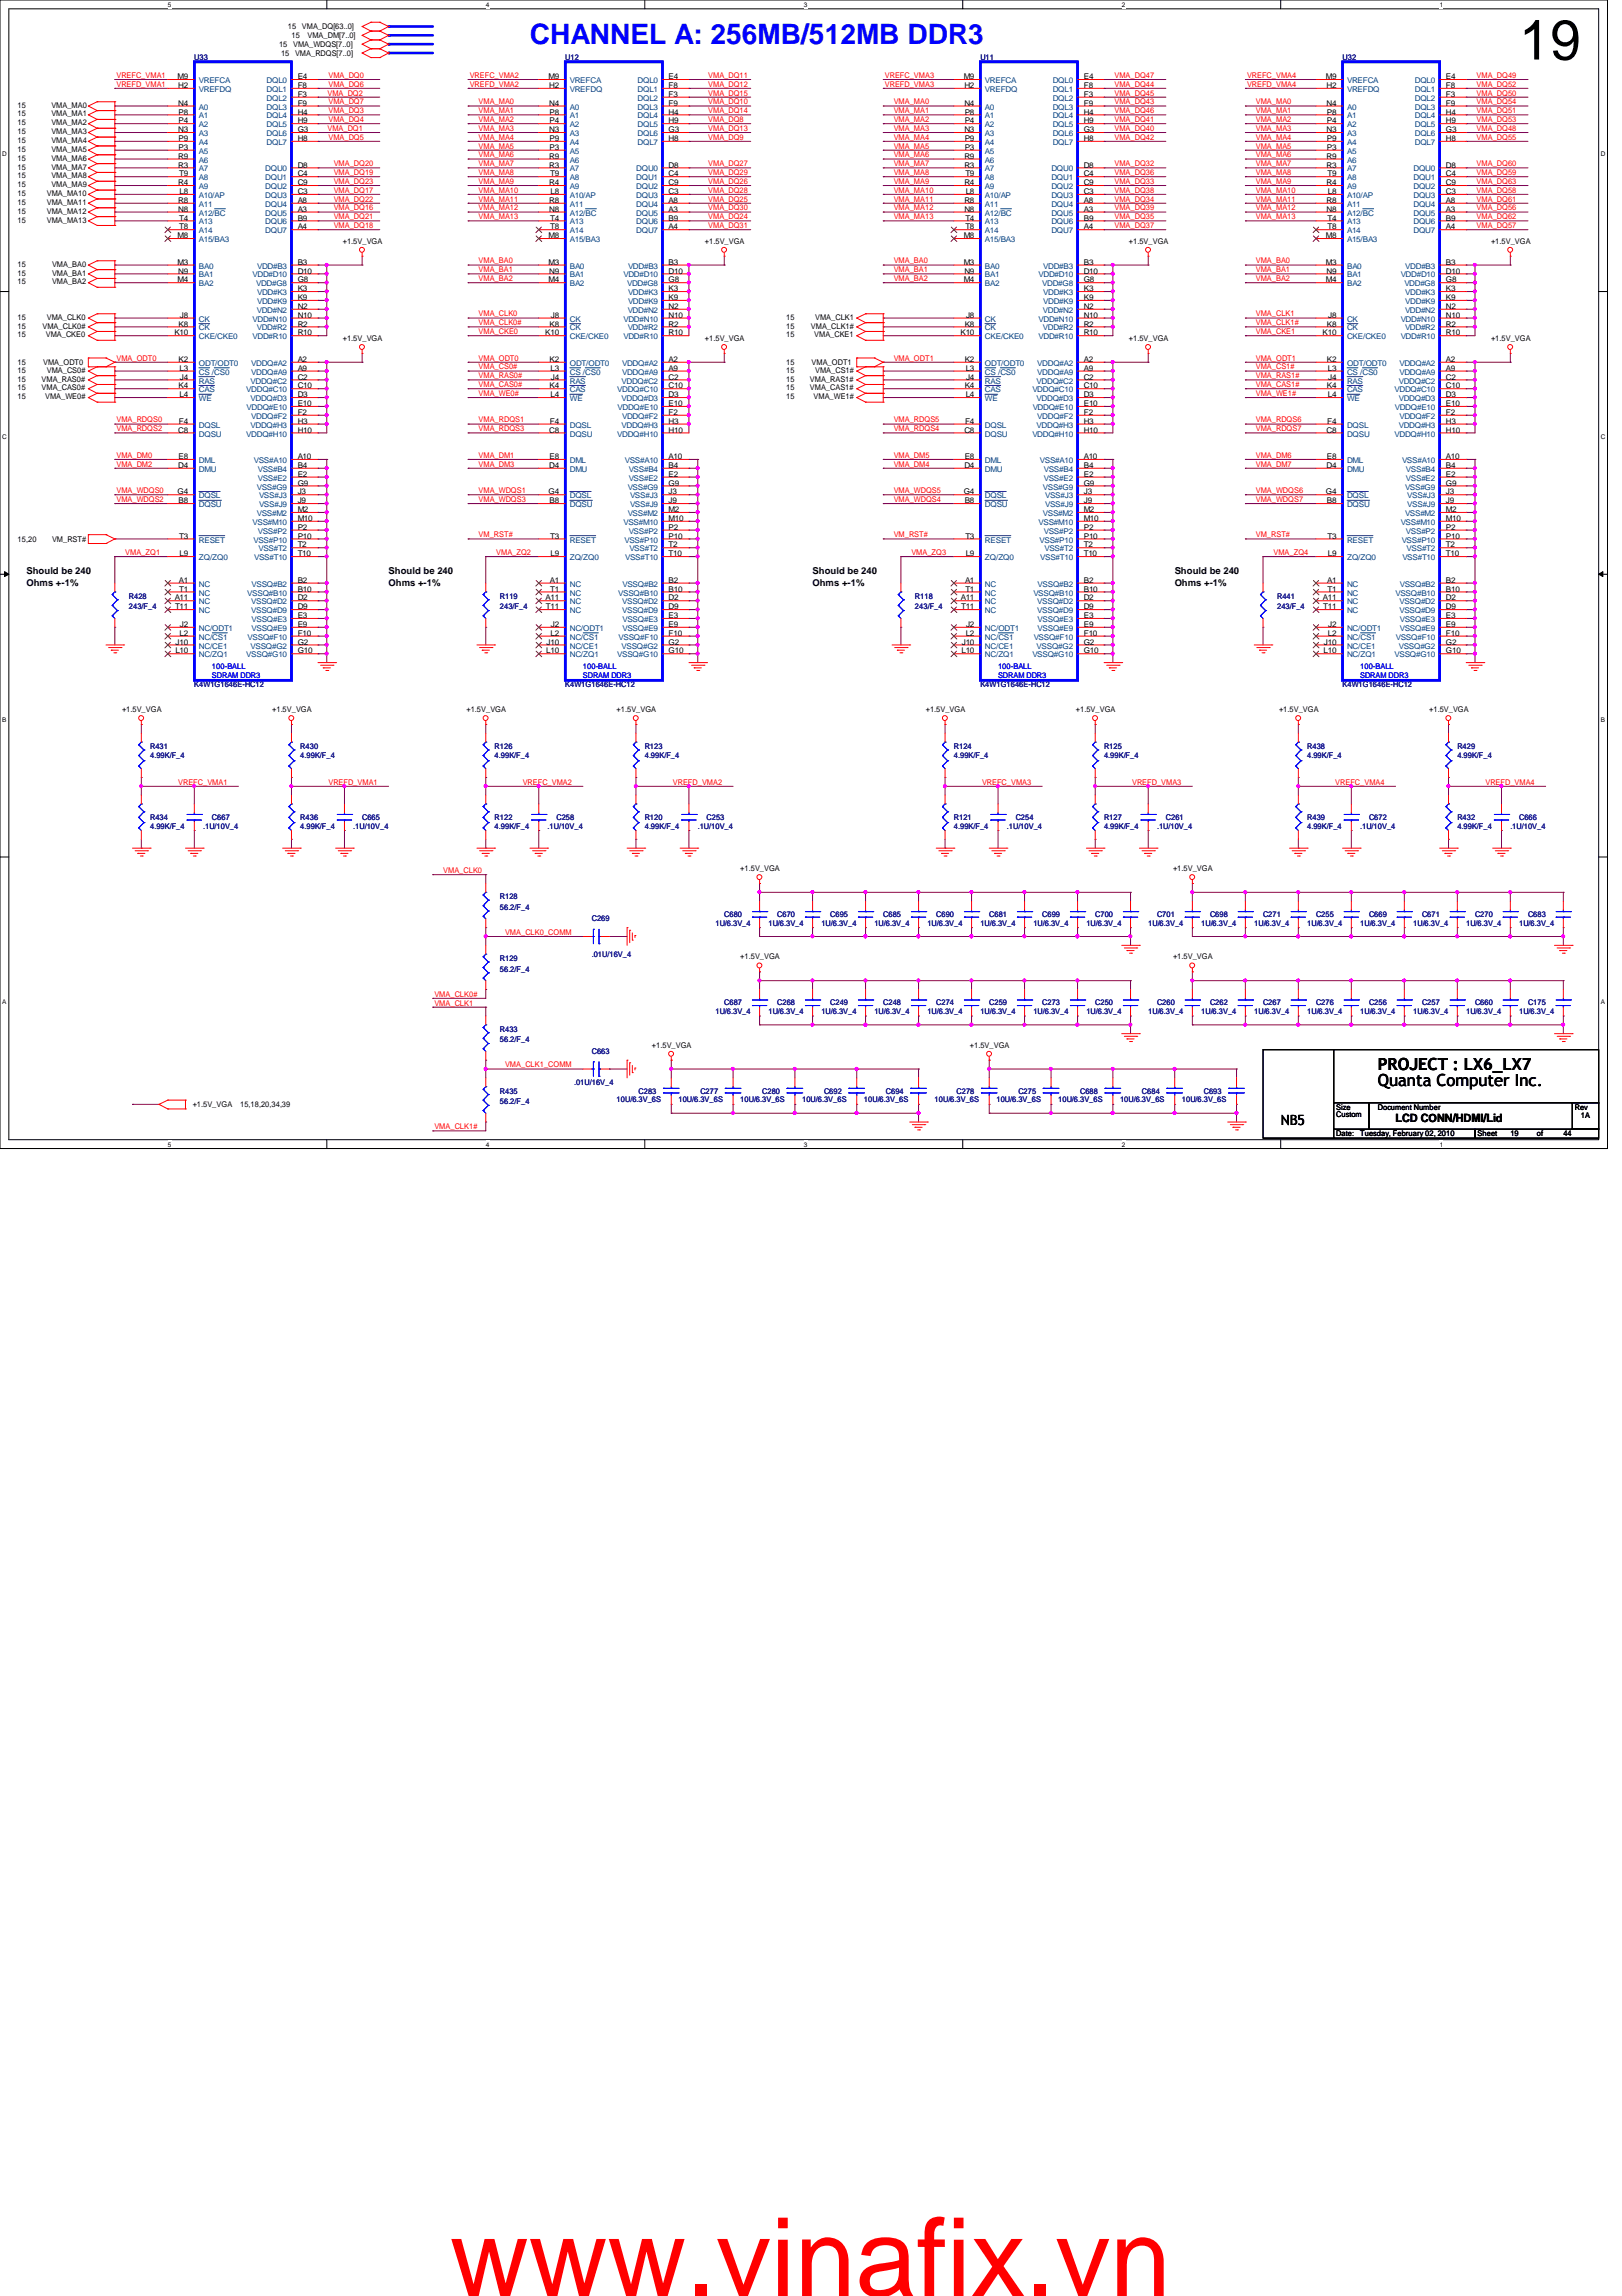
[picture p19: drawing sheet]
<svg xmlns="http://www.w3.org/2000/svg" width="210mm" height="297mm" viewBox="0 0 210 297" stroke-linecap="round" stroke-linejoin="round" font-family="sans-serif">
<defs><g id="words">
<text font-size="14.1" fill="#f00" x="58.2" y="297">www.vinafix.vn</text>
<text font-size="7.3" x="196.6" y="7.7">19</text>
<text font-size="3.6" fill="#00f" x="68.6" y="5.7">CHANNEL A: 256MB/512MB DDR3</text>
<g font-size="2.2">
<text x="178.3" y="140.5">Quanta Computer Inc.</text>
<text x="178.3" y="138.5">PROJECT : LX6_LX7</text>
</g>
<text font-size="1.8" x="165.7" y="145.6">NB5</text>
<text font-size="1.5" x="180.6" y="145.2">LCD CONN/HDMI/Lid</text>
<g font-size="1.2">
<text x="3.4" y="74.3">Should be 240</text>
<text x="3.4" y="75.8">Ohms +-1%</text>
<text x="50.3" y="74.3">Should be 240</text>
<text x="50.3" y="75.8">Ohms +-1%</text>
<text x="105.2" y="74.3">Should be 240</text>
<text x="105.2" y="75.8">Ohms +-1%</text>
<text x="152" y="74.3">Should be 240</text>
<text x="152" y="75.8">Ohms +-1%</text>
</g>
<g font-size="1">
<text x="37.3" y="3.8">15</text>
<text x="37.7" y="4.9">15</text>
<text x="39.1" y="3.8">VMA_DQ[63..0]</text>
<text x="39.8" y="4.9">VMA_DM[7..0]</text>
<text x="23" y="10.2">M9</text>
<text x="23.1" y="11.4">H2</text>
<text x="36.1" y="6.1">15</text>
<text x="36.4" y="7.2">15</text>
<text x="37.9" y="6.1">VMA_WDQS[7..0]</text>
<text x="38.2" y="7.2">VMA_RDQS[7..0]</text>
<text x="38.5" y="10.2">E4</text>
<text x="38.5" y="11.4">F8</text>
<text x="71" y="10.2">M9</text>
<text x="71.1" y="11.4">H2</text>
<text x="86.5" y="10.2">E4</text>
<text x="86.5" y="11.4">F8</text>
<text x="124.7" y="10.2">M9</text>
<text x="124.8" y="11.4">H2</text>
<text x="140.3" y="10.2">E4</text>
<text x="140.3" y="11.4">F8</text>
<text x="171.6" y="10.2">M9</text>
<text x="171.7" y="11.4">H2</text>
<text x="187.1" y="10.2">E4</text>
<text x="187.1" y="11.4">F8</text>
<text x="2.3" y="16.2">15</text>
<text x="2.3" y="17.4">15</text>
<text x="2.3" y="13.9">15</text>
<text x="2.3" y="15.1">15</text>
<text x="6.6" y="16.2">VMA_MA2</text>
<text x="6.6" y="17.4">VMA_MA3</text>
<text x="6.6" y="13.9">VMA_MA0</text>
<text x="6.6" y="15.1">VMA_MA1</text>
<text x="23.1" y="17.1">N3</text>
<text x="23.1" y="13.7">N4</text>
<text x="23.1" y="16">P4</text>
<text x="23.1" y="14.8">P8</text>
<text x="38.5" y="12.5">F3</text>
<text x="38.5" y="13.7">F9</text>
<text x="38.5" y="14.8">H4</text>
<text x="38.5" y="16">H9</text>
<text x="38.5" y="17.1">G3</text>
<text x="71.1" y="17.1">N3</text>
<text x="71.1" y="13.7">N4</text>
<text x="71.1" y="16">P4</text>
<text x="71.1" y="14.8">P8</text>
<text x="86.5" y="12.5">F3</text>
<text x="86.5" y="13.7">F9</text>
<text x="86.5" y="14.8">H4</text>
<text x="86.5" y="16">H9</text>
<text x="86.5" y="17.1">G3</text>
<text x="124.8" y="17.1">N3</text>
<text x="124.8" y="13.7">N4</text>
<text x="124.8" y="16">P4</text>
<text x="124.8" y="14.8">P8</text>
<text x="140.3" y="12.5">F3</text>
<text x="140.3" y="13.7">F9</text>
<text x="140.3" y="14.8">H4</text>
<text x="140.3" y="16">H9</text>
<text x="140.3" y="17.1">G3</text>
<text x="171.7" y="17.1">N3</text>
<text x="171.7" y="13.7">N4</text>
<text x="171.7" y="16">P4</text>
<text x="171.7" y="14.8">P8</text>
<text x="187.1" y="12.5">F3</text>
<text x="187.1" y="13.7">F9</text>
<text x="187.1" y="14.8">H4</text>
<text x="187.1" y="16">H9</text>
<text x="187.1" y="17.1">G3</text>
<text x="2.3" y="18.5">15</text>
<text x="2.3" y="19.6">15</text>
<text x="2.3" y="20.8">15</text>
<text x="2.3" y="21.9">15</text>
<text x="2.3" y="23.1">15</text>
<text x="6.6" y="18.5">VMA_MA4</text>
<text x="6.6" y="19.6">VMA_MA5</text>
<text x="6.6" y="20.8">VMA_MA6</text>
<text x="6.6" y="21.9">VMA_MA7</text>
<text x="6.6" y="23.1">VMA_MA8</text>
<text x="23.1" y="20.5">R9</text>
<text x="23.1" y="21.7">R3</text>
<text x="23.1" y="24">R4</text>
<text x="23.1" y="18.2">P9</text>
<text x="23.1" y="19.4">P3</text>
<text x="23.2" y="22.8">T9</text>
<text x="38.5" y="18.2">H8</text>
<text x="38.5" y="22.8">C4</text>
<text x="38.5" y="24">C9</text>
<text x="38.5" y="21.7">D8</text>
<text x="71.1" y="20.5">R9</text>
<text x="71.1" y="21.7">R3</text>
<text x="71.1" y="24">R4</text>
<text x="71.1" y="18.2">P9</text>
<text x="71.1" y="19.4">P3</text>
<text x="71.2" y="22.8">T9</text>
<text x="86.5" y="18.2">H8</text>
<text x="86.5" y="22.8">C4</text>
<text x="86.5" y="24">C9</text>
<text x="86.5" y="21.7">D8</text>
<text x="124.8" y="20.5">R9</text>
<text x="124.8" y="21.7">R3</text>
<text x="124.8" y="24">R4</text>
<text x="124.8" y="18.2">P9</text>
<text x="124.8" y="19.4">P3</text>
<text x="124.9" y="22.8">T9</text>
<text x="140.3" y="18.2">H8</text>
<text x="140.3" y="22.8">C4</text>
<text x="140.3" y="24">C9</text>
<text x="140.3" y="21.7">D8</text>
<text x="171.7" y="20.5">R9</text>
<text x="171.7" y="21.7">R3</text>
<text x="171.7" y="24">R4</text>
<text x="171.7" y="18.2">P9</text>
<text x="171.7" y="19.4">P3</text>
<text x="171.8" y="22.8">T9</text>
<text x="187.1" y="18.2">H8</text>
<text x="187.1" y="22.8">C4</text>
<text x="187.1" y="24">C9</text>
<text x="187.1" y="21.7">D8</text>
<text x="2.3" y="27.6">15</text>
<text x="2.3" y="25.4">15</text>
<text x="2.3" y="26.5">15</text>
<text x="2.3" y="28.8">15</text>
<text x="2.3" y="24.2">15</text>
<text x="6.1" y="27.6">VMA_MA12</text>
<text x="6.1" y="25.4">VMA_MA10</text>
<text x="6.1" y="26.5">VMA_MA11</text>
<text x="6.1" y="28.8">VMA_MA13</text>
<text x="6.6" y="24.2">VMA_MA9</text>
<text x="23.1" y="26.2">R8</text>
<text x="23.1" y="27.4">N8</text>
<text x="23.2" y="28.5">T4</text>
<text x="23.2" y="29.7">T8</text>
<text x="23.2" y="25.1">L8</text>
<text x="38.5" y="25.1">C3</text>
<text x="38.5" y="26.2">A8</text>
<text x="38.5" y="27.4">A3</text>
<text x="38.5" y="28.5">B9</text>
<text x="38.5" y="29.7">A4</text>
<text x="71.1" y="26.2">R8</text>
<text x="71.1" y="27.4">N8</text>
<text x="71.2" y="28.5">T4</text>
<text x="71.2" y="29.7">T8</text>
<text x="71.2" y="25.1">L8</text>
<text x="86.5" y="25.1">C3</text>
<text x="86.5" y="26.2">A8</text>
<text x="86.5" y="27.4">A3</text>
<text x="86.5" y="28.5">B9</text>
<text x="86.5" y="29.7">A4</text>
<text x="124.8" y="26.2">R8</text>
<text x="124.8" y="27.4">N8</text>
<text x="124.9" y="28.5">T4</text>
<text x="124.9" y="29.7">T8</text>
<text x="125" y="25.1">L8</text>
<text x="140.3" y="25.1">C3</text>
<text x="140.3" y="26.2">A8</text>
<text x="140.3" y="27.4">A3</text>
<text x="140.3" y="28.5">B9</text>
<text x="140.3" y="29.7">A4</text>
<text x="171.7" y="26.2">R8</text>
<text x="171.7" y="27.4">N8</text>
<text x="171.8" y="28.5">T4</text>
<text x="171.8" y="29.7">T8</text>
<text x="171.8" y="25.1">L8</text>
<text x="187.1" y="25.1">C3</text>
<text x="187.1" y="26.2">A8</text>
<text x="187.1" y="27.4">A3</text>
<text x="187.1" y="28.5">B9</text>
<text x="187.1" y="29.7">A4</text>
<text x="2.3" y="34.5">15</text>
<text x="2.3" y="35.6">15</text>
<text x="6.7" y="34.5">VMA_BA0</text>
<text x="6.7" y="35.6">VMA_BA1</text>
<text x="23" y="34.2">M3</text>
<text x="23" y="30.8">M8</text>
<text x="23.1" y="35.4">N9</text>
<text x="38.5" y="34.2">B3</text>
<text x="38.5" y="35.4">D10</text>
<text x="44.4" y="31.5">+1.5V_VGA</text>
<text x="71" y="34.2">M3</text>
<text x="71" y="30.8">M8</text>
<text x="71.1" y="35.4">N9</text>
<text x="86.5" y="34.2">B3</text>
<text x="86.5" y="35.4">D10</text>
<text x="91.2" y="31.5">+1.5V_VGA</text>
<text x="124.7" y="34.2">M3</text>
<text x="124.7" y="30.8">M8</text>
<text x="124.8" y="35.4">N9</text>
<text x="140.3" y="34.2">B3</text>
<text x="140.3" y="35.4">D10</text>
<text x="146.1" y="31.5">+1.5V_VGA</text>
<text x="171.6" y="34.2">M3</text>
<text x="171.6" y="30.8">M8</text>
<text x="171.7" y="35.4">N9</text>
<text x="187.1" y="34.2">B3</text>
<text x="187.1" y="35.4">D10</text>
<text x="193" y="31.5">+1.5V_VGA</text>
<text x="2.3" y="41.4">15</text>
<text x="2.3" y="36.8">15</text>
<text x="6.1" y="41.4">VMA_CLK0</text>
<text x="6.7" y="36.8">VMA_BA2</text>
<text x="23" y="36.5">M4</text>
<text x="23.3" y="41.1">J8</text>
<text x="38.5" y="36.5">G8</text>
<text x="38.5" y="37.7">K3</text>
<text x="38.5" y="38.8">K9</text>
<text x="38.5" y="40">N2</text>
<text x="38.5" y="41.1">N10</text>
<text x="71" y="36.5">M4</text>
<text x="71.3" y="41.1">J8</text>
<text x="86.5" y="36.5">G8</text>
<text x="86.5" y="37.7">K3</text>
<text x="86.5" y="38.8">K9</text>
<text x="86.5" y="40">N2</text>
<text x="86.5" y="41.1">N10</text>
<text x="101.7" y="41.4">15</text>
<text x="105.5" y="41.4">VMA_CLK1</text>
<text x="124.7" y="36.5">M4</text>
<text x="125" y="41.1">J8</text>
<text x="140.3" y="36.5">G8</text>
<text x="140.3" y="37.7">K3</text>
<text x="140.3" y="38.8">K9</text>
<text x="140.3" y="40">N2</text>
<text x="140.3" y="41.1">N10</text>
<text x="171.6" y="36.5">M4</text>
<text x="171.9" y="41.1">J8</text>
<text x="187.1" y="36.5">G8</text>
<text x="187.1" y="37.7">K3</text>
<text x="187.1" y="38.8">K9</text>
<text x="187.1" y="40">N2</text>
<text x="187.1" y="41.1">N10</text>
<text x="2.3" y="42.5">15</text>
<text x="2.3" y="47.2">15</text>
<text x="2.3" y="43.6">15</text>
<text x="5.5" y="42.5">VMA_CLK0#</text>
<text x="5.6" y="47.2">VMA_ODT0</text>
<text x="5.9" y="43.6">VMA_CKE0</text>
<text x="22.6" y="43.4">K10</text>
<text x="23.1" y="42.2">K8</text>
<text x="23.1" y="46.8">K2</text>
<text x="23.2" y="48">L3</text>
<text x="38.5" y="46.8">A2</text>
<text x="38.5" y="48">A9</text>
<text x="38.5" y="42.2">R2</text>
<text x="38.5" y="43.4">R10</text>
<text x="44.4" y="44.1">+1.5V_VGA</text>
<text x="70.6" y="43.4">K10</text>
<text x="71.1" y="42.2">K8</text>
<text x="71.1" y="46.8">K2</text>
<text x="71.2" y="48">L3</text>
<text x="86.5" y="46.8">A2</text>
<text x="86.5" y="48">A9</text>
<text x="86.5" y="42.2">R2</text>
<text x="86.5" y="43.4">R10</text>
<text x="91.2" y="44.1">+1.5V_VGA</text>
<text x="101.7" y="42.5">15</text>
<text x="101.7" y="43.6">15</text>
<text x="101.7" y="47.2">15</text>
<text x="104.9" y="42.5">VMA_CLK1#</text>
<text x="105" y="47.2">VMA_ODT1</text>
<text x="105.4" y="43.6">VMA_CKE1</text>
<text x="124.3" y="43.4">K10</text>
<text x="124.8" y="42.2">K8</text>
<text x="124.8" y="46.8">K2</text>
<text x="125" y="48">L3</text>
<text x="140.3" y="46.8">A2</text>
<text x="140.3" y="48">A9</text>
<text x="140.3" y="42.2">R2</text>
<text x="140.3" y="43.4">R10</text>
<text x="146.1" y="44.1">+1.5V_VGA</text>
<text x="171.2" y="43.4">K10</text>
<text x="171.7" y="42.2">K8</text>
<text x="171.7" y="46.8">K2</text>
<text x="171.8" y="48">L3</text>
<text x="187.1" y="46.8">A2</text>
<text x="187.1" y="48">A9</text>
<text x="187.1" y="42.2">R2</text>
<text x="187.1" y="43.4">R10</text>
<text x="193" y="44.1">+1.5V_VGA</text>
<text x="2.3" y="51.6">15</text>
<text x="2.3" y="48.2">15</text>
<text x="2.3" y="50.5">15</text>
<text x="2.3" y="49.4">15</text>
<text x="5.4" y="50.5">VMA_CAS0#</text>
<text x="5.4" y="49.4">VMA_RAS0#</text>
<text x="5.8" y="51.6">VMA_WE0#</text>
<text x="6.1" y="48.2">VMA_CS0#</text>
<text x="23.1" y="50.2">K4</text>
<text x="23.2" y="51.4">L4</text>
<text x="23.3" y="49.1">J4</text>
<text x="38.5" y="49.1">C2</text>
<text x="38.5" y="50.2">C10</text>
<text x="38.5" y="52.5">E10</text>
<text x="38.5" y="53.7">F2</text>
<text x="38.5" y="51.4">D3</text>
<text x="71.1" y="50.2">K4</text>
<text x="71.2" y="51.4">L4</text>
<text x="71.3" y="49.1">J4</text>
<text x="86.5" y="49.1">C2</text>
<text x="86.5" y="50.2">C10</text>
<text x="86.5" y="52.5">E10</text>
<text x="86.5" y="53.7">F2</text>
<text x="86.5" y="51.4">D3</text>
<text x="101.7" y="51.6">15</text>
<text x="101.7" y="48.2">15</text>
<text x="101.7" y="50.5">15</text>
<text x="101.7" y="49.4">15</text>
<text x="104.8" y="50.5">VMA_CAS1#</text>
<text x="104.8" y="49.4">VMA_RAS1#</text>
<text x="105.3" y="51.6">VMA_WE1#</text>
<text x="105.5" y="48.2">VMA_CS1#</text>
<text x="124.8" y="50.2">K4</text>
<text x="125" y="51.4">L4</text>
<text x="125" y="49.1">J4</text>
<text x="140.3" y="49.1">C2</text>
<text x="140.3" y="50.2">C10</text>
<text x="140.3" y="52.5">E10</text>
<text x="140.3" y="53.7">F2</text>
<text x="140.3" y="51.4">D3</text>
<text x="171.7" y="50.2">K4</text>
<text x="171.8" y="51.4">L4</text>
<text x="171.9" y="49.1">J4</text>
<text x="187.1" y="49.1">C2</text>
<text x="187.1" y="50.2">C10</text>
<text x="187.1" y="52.5">E10</text>
<text x="187.1" y="53.7">F2</text>
<text x="187.1" y="51.4">D3</text>
<text x="23.1" y="56">C8</text>
<text x="23.1" y="59.4">E8</text>
<text x="23.2" y="54.8">F4</text>
<text x="38.5" y="59.4">A10</text>
<text x="38.5" y="54.8">H3</text>
<text x="38.5" y="56">H10</text>
<text x="71.1" y="56">C8</text>
<text x="71.1" y="59.4">E8</text>
<text x="71.2" y="54.8">F4</text>
<text x="86.5" y="59.4">A10</text>
<text x="86.5" y="54.8">H3</text>
<text x="86.5" y="56">H10</text>
<text x="124.8" y="56">C8</text>
<text x="124.8" y="59.4">E8</text>
<text x="124.9" y="54.8">F4</text>
<text x="140.3" y="59.4">A10</text>
<text x="140.3" y="54.8">H3</text>
<text x="140.3" y="56">H10</text>
<text x="171.7" y="56">C8</text>
<text x="171.7" y="59.4">E8</text>
<text x="171.7" y="54.8">F4</text>
<text x="187.1" y="59.4">A10</text>
<text x="187.1" y="54.8">H3</text>
<text x="187.1" y="56">H10</text>
<text x="23" y="64">G4</text>
<text x="23.1" y="60.5">D4</text>
<text x="23.1" y="65.1">B8</text>
<text x="38.5" y="61.7">E2</text>
<text x="38.5" y="60.5">B4</text>
<text x="38.5" y="62.8">G9</text>
<text x="38.5" y="64">J3</text>
<text x="38.5" y="65.1">J9</text>
<text x="71" y="64">G4</text>
<text x="71.1" y="60.5">D4</text>
<text x="71.1" y="65.1">B8</text>
<text x="86.5" y="61.7">E2</text>
<text x="86.5" y="60.5">B4</text>
<text x="86.5" y="62.8">G9</text>
<text x="86.5" y="64">J3</text>
<text x="86.5" y="65.1">J9</text>
<text x="124.7" y="64">G4</text>
<text x="124.8" y="60.5">D4</text>
<text x="124.8" y="65.1">B8</text>
<text x="140.3" y="61.7">E2</text>
<text x="140.3" y="60.5">B4</text>
<text x="140.3" y="62.8">G9</text>
<text x="140.3" y="64">J3</text>
<text x="140.3" y="65.1">J9</text>
<text x="171.6" y="64">G4</text>
<text x="171.7" y="60.5">D4</text>
<text x="171.7" y="65.1">B8</text>
<text x="187.1" y="61.7">E2</text>
<text x="187.1" y="60.5">B4</text>
<text x="187.1" y="62.8">G9</text>
<text x="187.1" y="64">J3</text>
<text x="187.1" y="65.1">J9</text>
<text x="2.3" y="70.1">15,20</text>
<text x="6.7" y="70.1">VM_RST#</text>
<text x="23.2" y="69.7">T3</text>
<text x="23.2" y="72">L9</text>
<text x="38.5" y="66.3">M2</text>
<text x="38.5" y="67.4">M10</text>
<text x="38.5" y="68.5">P2</text>
<text x="38.5" y="69.7">P10</text>
<text x="38.5" y="70.8">T2</text>
<text x="38.5" y="72">T10</text>
<text x="71.2" y="69.7">T3</text>
<text x="71.2" y="72">L9</text>
<text x="86.5" y="66.3">M2</text>
<text x="86.5" y="67.4">M10</text>
<text x="86.5" y="68.5">P2</text>
<text x="86.5" y="69.7">P10</text>
<text x="86.5" y="70.8">T2</text>
<text x="86.5" y="72">T10</text>
<text x="124.9" y="69.7">T3</text>
<text x="125" y="72">L9</text>
<text x="140.3" y="66.3">M2</text>
<text x="140.3" y="67.4">M10</text>
<text x="140.3" y="68.5">P2</text>
<text x="140.3" y="69.7">P10</text>
<text x="140.3" y="70.8">T2</text>
<text x="140.3" y="72">T10</text>
<text x="171.8" y="69.7">T3</text>
<text x="171.8" y="72">L9</text>
<text x="187.1" y="66.3">M2</text>
<text x="187.1" y="67.4">M10</text>
<text x="187.1" y="68.5">P2</text>
<text x="187.1" y="69.7">P10</text>
<text x="187.1" y="70.8">T2</text>
<text x="187.1" y="72">T10</text>
<text x="22.6" y="77.7">A11</text>
<text x="23.2" y="75.4">A1</text>
<text x="23.2" y="76.5">T1</text>
<text x="38.5" y="77.7">D2</text>
<text x="38.5" y="75.4">B2</text>
<text x="38.5" y="76.5">B10</text>
<text x="70.6" y="77.7">A11</text>
<text x="71.2" y="75.4">A1</text>
<text x="71.2" y="76.5">T1</text>
<text x="86.5" y="77.7">D2</text>
<text x="86.5" y="75.4">B2</text>
<text x="86.5" y="76.5">B10</text>
<text x="124.3" y="77.7">A11</text>
<text x="124.9" y="75.4">A1</text>
<text x="124.9" y="76.5">T1</text>
<text x="140.3" y="77.7">D2</text>
<text x="140.3" y="75.4">B2</text>
<text x="140.3" y="76.5">B10</text>
<text x="171.2" y="77.7">A11</text>
<text x="171.7" y="75.4">A1</text>
<text x="171.8" y="76.5">T1</text>
<text x="187.1" y="77.7">D2</text>
<text x="187.1" y="75.4">B2</text>
<text x="187.1" y="76.5">B10</text>
<text x="22.6" y="78.8">T11</text>
<text x="22.7" y="83.4">J10</text>
<text x="23.2" y="82.3">L2</text>
<text x="23.3" y="81.1">J2</text>
<text x="38.5" y="78.8">D9</text>
<text x="38.5" y="80">E3</text>
<text x="38.5" y="81.1">E9</text>
<text x="38.5" y="82.3">F10</text>
<text x="38.5" y="83.4">G2</text>
<text x="70.7" y="78.8">T11</text>
<text x="70.7" y="83.4">J10</text>
<text x="71.2" y="82.3">L2</text>
<text x="71.3" y="81.1">J2</text>
<text x="86.5" y="78.8">D9</text>
<text x="86.5" y="80">E3</text>
<text x="86.5" y="81.1">E9</text>
<text x="86.5" y="82.3">F10</text>
<text x="86.5" y="83.4">G2</text>
<text x="124.4" y="78.8">T11</text>
<text x="124.5" y="83.4">J10</text>
<text x="125" y="82.3">L2</text>
<text x="125" y="81.1">J2</text>
<text x="140.3" y="78.8">D9</text>
<text x="140.3" y="80">E3</text>
<text x="140.3" y="81.1">E9</text>
<text x="140.3" y="82.3">F10</text>
<text x="140.3" y="83.4">G2</text>
<text x="171.2" y="78.8">T11</text>
<text x="171.3" y="83.4">J10</text>
<text x="171.8" y="82.3">L2</text>
<text x="171.9" y="81.1">J2</text>
<text x="187.1" y="78.8">D9</text>
<text x="187.1" y="80">E3</text>
<text x="187.1" y="81.1">E9</text>
<text x="187.1" y="82.3">F10</text>
<text x="187.1" y="83.4">G2</text>
<text x="22.7" y="84.5">L10</text>
<text x="38.5" y="84.5">G10</text>
<text x="70.7" y="84.5">L10</text>
<text x="86.5" y="84.5">G10</text>
<text x="124.4" y="84.5">L10</text>
<text x="140.3" y="84.5">G10</text>
<text x="171.3" y="84.5">L10</text>
<text x="187.1" y="84.5">G10</text>
<text x="15.8" y="92.1">+1.5V_VGA</text>
<text x="35.2" y="92.1">+1.5V_VGA</text>
<text x="60.4" y="92.1">+1.5V_VGA</text>
<text x="79.8" y="92.1">+1.5V_VGA</text>
<text x="119.8" y="92.1">+1.5V_VGA</text>
<text x="139.2" y="92.1">+1.5V_VGA</text>
<text x="165.5" y="92.1">+1.5V_VGA</text>
<text x="185" y="92.1">+1.5V_VGA</text>
<text x="95.8" y="112.7">+1.5V_VGA</text>
<text x="151.8" y="112.7">+1.5V_VGA</text>
<text x="95.8" y="124.1">+1.5V_VGA</text>
<text x="151.8" y="124.1">+1.5V_VGA</text>
<text x="84.4" y="135.6">+1.5V_VGA</text>
<text x="125.5" y="135.6">+1.5V_VGA</text>
<text x="24.9" y="143.2">+1.5V_VGA</text>
<text x="31.1" y="143.2">15,18,20,34,39</text>
<text x="172.9" y="143.6">Size</text>
<text x="178.3" y="143.6">Document Number</text>
<text x="203.8" y="143.6">Rev</text>
<text x="172.9" y="147">Date:</text>
<text x="172.9" y="144.6">Custom</text>
<text x="176" y="147">Tuesday, February 02, 2010</text>
<text x="191.2" y="147">Sheet</text>
<text x="195.5" y="147">19</text>
<text x="198.9" y="147">of</text>
<text x="202.3" y="147">44</text>
<text x="204.6" y="144.7">1A</text>
</g>
<g font-size="1" fill="#f00">
<text x="15.1" y="10.1">VREFC_VMA1</text>
<text x="15.1" y="11.2">VREFD_VMA1</text>
<text x="42.5" y="10.1">VMA_DQ0</text>
<text x="42.5" y="11.2">VMA_DQ6</text>
<text x="60.8" y="10.1">VREFC_VMA2</text>
<text x="60.8" y="11.2">VREFD_VMA2</text>
<text x="91.7" y="10.1">VMA_DQ11</text>
<text x="91.7" y="11.2">VMA_DQ12</text>
<text x="114.5" y="10.1">VREFC_VMA3</text>
<text x="114.5" y="11.2">VREFD_VMA3</text>
<text x="144.2" y="11.2">VMA_DQ44</text>
<text x="144.2" y="10.1">VMA_DQ47</text>
<text x="161.4" y="10.1">VREFC_VMA4</text>
<text x="161.4" y="11.2">VREFD_VMA4</text>
<text x="191.1" y="10.1">VMA_DQ49</text>
<text x="191.1" y="11.2">VMA_DQ52</text>
<text x="42.4" y="16.9">VMA_DQ1</text>
<text x="42.4" y="12.4">VMA_DQ2</text>
<text x="42.5" y="14.6">VMA_DQ3</text>
<text x="42.5" y="15.8">VMA_DQ4</text>
<text x="42.5" y="13.5">VMA_DQ7</text>
<text x="61.9" y="16.9">VMA_MA3</text>
<text x="61.9" y="14.6">VMA_MA1</text>
<text x="61.9" y="15.8">VMA_MA2</text>
<text x="61.9" y="13.5">VMA_MA0</text>
<text x="91.7" y="15.8">VMA_DQ8</text>
<text x="91.7" y="13.5">VMA_DQ10</text>
<text x="91.7" y="16.9">VMA_DQ13</text>
<text x="91.7" y="14.6">VMA_DQ14</text>
<text x="91.7" y="12.4">VMA_DQ15</text>
<text x="115.7" y="16.9">VMA_MA3</text>
<text x="115.7" y="14.6">VMA_MA1</text>
<text x="115.7" y="15.8">VMA_MA2</text>
<text x="115.7" y="13.5">VMA_MA0</text>
<text x="144.2" y="16.9">VMA_DQ40</text>
<text x="144.2" y="15.8">VMA_DQ41</text>
<text x="144.2" y="13.5">VMA_DQ43</text>
<text x="144.2" y="12.4">VMA_DQ45</text>
<text x="144.2" y="14.6">VMA_DQ46</text>
<text x="162.5" y="16.9">VMA_MA3</text>
<text x="162.5" y="14.6">VMA_MA1</text>
<text x="162.5" y="15.8">VMA_MA2</text>
<text x="162.5" y="13.5">VMA_MA0</text>
<text x="191.1" y="15.8">VMA_DQ53</text>
<text x="191.1" y="12.4">VMA_DQ50</text>
<text x="191.1" y="16.9">VMA_DQ48</text>
<text x="191.1" y="14.6">VMA_DQ51</text>
<text x="191.1" y="13.5">VMA_DQ54</text>
<text x="42.5" y="18.1">VMA_DQ5</text>
<text x="43.2" y="22.6">VMA_DQ19</text>
<text x="43.2" y="21.5">VMA_DQ20</text>
<text x="43.2" y="23.8">VMA_DQ23</text>
<text x="61.9" y="23.8">VMA_MA9</text>
<text x="61.9" y="22.6">VMA_MA8</text>
<text x="61.9" y="21.5">VMA_MA7</text>
<text x="61.9" y="20.4">VMA_MA6</text>
<text x="61.9" y="18.1">VMA_MA4</text>
<text x="61.9" y="19.2">VMA_MA5</text>
<text x="91.7" y="18.1">VMA_DQ9</text>
<text x="91.7" y="23.8">VMA_DQ26</text>
<text x="91.7" y="21.5">VMA_DQ27</text>
<text x="91.7" y="22.6">VMA_DQ29</text>
<text x="115.7" y="23.8">VMA_MA9</text>
<text x="115.7" y="22.6">VMA_MA8</text>
<text x="115.7" y="21.5">VMA_MA7</text>
<text x="115.7" y="20.4">VMA_MA6</text>
<text x="115.7" y="18.1">VMA_MA4</text>
<text x="115.7" y="19.2">VMA_MA5</text>
<text x="144.2" y="21.5">VMA_DQ32</text>
<text x="144.2" y="23.8">VMA_DQ33</text>
<text x="144.2" y="22.6">VMA_DQ36</text>
<text x="144.2" y="18.1">VMA_DQ42</text>
<text x="162.5" y="23.8">VMA_MA9</text>
<text x="162.5" y="22.6">VMA_MA8</text>
<text x="162.5" y="21.5">VMA_MA7</text>
<text x="162.5" y="20.4">VMA_MA6</text>
<text x="162.5" y="18.1">VMA_MA4</text>
<text x="162.5" y="19.2">VMA_MA5</text>
<text x="191.1" y="18.1">VMA_DQ55</text>
<text x="191.1" y="22.6">VMA_DQ59</text>
<text x="191.1" y="21.5">VMA_DQ60</text>
<text x="191.1" y="23.8">VMA_DQ63</text>
<text x="43.2" y="27.2">VMA_DQ16</text>
<text x="43.2" y="24.9">VMA_DQ17</text>
<text x="43.2" y="29.5">VMA_DQ18</text>
<text x="43.2" y="28.4">VMA_DQ21</text>
<text x="43.2" y="26.1">VMA_DQ22</text>
<text x="61.9" y="26.1">VMA_MA11</text>
<text x="61.9" y="24.9">VMA_MA10</text>
<text x="61.9" y="27.2">VMA_MA12</text>
<text x="61.9" y="28.4">VMA_MA13</text>
<text x="91.7" y="28.4">VMA_DQ24</text>
<text x="91.7" y="26.1">VMA_DQ25</text>
<text x="91.7" y="24.9">VMA_DQ28</text>
<text x="91.7" y="27.2">VMA_DQ30</text>
<text x="91.7" y="29.5">VMA_DQ31</text>
<text x="115.7" y="26.1">VMA_MA11</text>
<text x="115.7" y="24.9">VMA_MA10</text>
<text x="115.7" y="27.2">VMA_MA12</text>
<text x="115.7" y="28.4">VMA_MA13</text>
<text x="144.2" y="26.1">VMA_DQ34</text>
<text x="144.2" y="28.4">VMA_DQ35</text>
<text x="144.2" y="29.5">VMA_DQ37</text>
<text x="144.2" y="24.9">VMA_DQ38</text>
<text x="144.2" y="27.2">VMA_DQ39</text>
<text x="162.5" y="26.1">VMA_MA11</text>
<text x="162.5" y="24.9">VMA_MA10</text>
<text x="162.5" y="27.2">VMA_MA12</text>
<text x="162.5" y="28.4">VMA_MA13</text>
<text x="191.1" y="27.2">VMA_DQ56</text>
<text x="191.1" y="29.5">VMA_DQ57</text>
<text x="191.1" y="24.9">VMA_DQ58</text>
<text x="191.1" y="26.1">VMA_DQ61</text>
<text x="191.1" y="28.4">VMA_DQ62</text>
<text x="61.9" y="34.1">VMA_BA0</text>
<text x="61.9" y="35.2">VMA_BA1</text>
<text x="115.7" y="34.1">VMA_BA0</text>
<text x="115.7" y="35.2">VMA_BA1</text>
<text x="162.5" y="34.1">VMA_BA0</text>
<text x="162.5" y="35.2">VMA_BA1</text>
<text x="61.9" y="36.4">VMA_BA2</text>
<text x="61.9" y="40.9">VMA_CLK0</text>
<text x="115.7" y="36.4">VMA_BA2</text>
<text x="162.5" y="40.9">VMA_CLK1</text>
<text x="162.5" y="36.4">VMA_BA2</text>
<text x="15.1" y="46.7">VMA_ODT0</text>
<text x="61.9" y="43.2">VMA_CKE0</text>
<text x="61.9" y="46.7">VMA_ODT0</text>
<text x="61.9" y="42.1">VMA_CLK0#</text>
<text x="61.9" y="47.8">VMA_CS0#</text>
<text x="115.7" y="46.7">VMA_ODT1</text>
<text x="162.5" y="46.7">VMA_ODT1</text>
<text x="162.5" y="42.1">VMA_CLK1#</text>
<text x="162.5" y="43.2">VMA_CKE1</text>
<text x="162.5" y="47.8">VMA_CS1#</text>
<text x="61.9" y="51.2">VMA_WE0#</text>
<text x="61.9" y="50.1">VMA_CAS0#</text>
<text x="61.9" y="48.9">VMA_RAS0#</text>
<text x="162.5" y="51.2">VMA_WE1#</text>
<text x="162.5" y="50.1">VMA_CAS1#</text>
<text x="162.5" y="48.9">VMA_RAS1#</text>
<text x="15.1" y="59.2">VMA_DM0</text>
<text x="15.1" y="55.8">VMA_RDQS2</text>
<text x="15.1" y="54.7">VMA_RDQS0</text>
<text x="61.9" y="59.2">VMA_DM1</text>
<text x="61.9" y="55.8">VMA_RDQS3</text>
<text x="61.9" y="54.7">VMA_RDQS1</text>
<text x="115.7" y="59.2">VMA_DM5</text>
<text x="115.7" y="54.7">VMA_RDQS5</text>
<text x="115.7" y="55.8">VMA_RDQS4</text>
<text x="162.5" y="59.2">VMA_DM6</text>
<text x="162.5" y="54.7">VMA_RDQS6</text>
<text x="162.5" y="55.8">VMA_RDQS7</text>
<text x="15.1" y="60.4">VMA_DM2</text>
<text x="15.1" y="64.9">VMA_WDQS2</text>
<text x="15.1" y="63.8">VMA_WDQS0</text>
<text x="61.9" y="63.8">VMA_WDQS1</text>
<text x="61.9" y="60.4">VMA_DM3</text>
<text x="61.9" y="64.9">VMA_WDQS3</text>
<text x="115.7" y="60.4">VMA_DM4</text>
<text x="115.7" y="63.8">VMA_WDQS5</text>
<text x="115.7" y="64.9">VMA_WDQS4</text>
<text x="162.5" y="60.4">VMA_DM7</text>
<text x="162.5" y="63.8">VMA_WDQS6</text>
<text x="162.5" y="64.9">VMA_WDQS7</text>
<text x="16.2" y="71.8">VMA_ZQ1</text>
<text x="61.9" y="69.5">VM_RST#</text>
<text x="64.2" y="71.8">VMA_ZQ2</text>
<text x="115.7" y="69.5">VM_RST#</text>
<text x="117.9" y="71.8">VMA_ZQ3</text>
<text x="162.5" y="69.5">VM_RST#</text>
<text x="164.8" y="71.8">VMA_ZQ4</text>
<text x="23.1" y="101.5">VREFC_VMA1</text>
<text x="42.5" y="101.5">VREFD_VMA1</text>
<text x="67.6" y="101.5">VREFC_VMA2</text>
<text x="87.1" y="101.5">VREFD_VMA2</text>
<text x="127.1" y="101.5">VREFC_VMA3</text>
<text x="146.5" y="101.5">VREFD_VMA3</text>
<text x="172.8" y="101.5">VREFC_VMA4</text>
<text x="192.2" y="101.5">VREFD_VMA4</text>
<text x="57.4" y="112.9">VMA_CLK0</text>
<text x="65.4" y="120.9">VMA_CLK0_COMM</text>
<text x="56.2" y="130.1">VMA_CLK1</text>
<text x="56.2" y="128.9">VMA_CLK0#</text>
<text x="65.4" y="138.1">VMA_CLK1_COMM</text>
<text x="56.2" y="146.1">VMA_CLK1#</text>
</g>
<g font-size="1" fill="#000080">
<text x="25.1" y="7.7">U33</text>
<text x="73.2" y="7.7">U12</text>
<text x="126.9" y="7.7">U11</text>
<text x="173.7" y="7.7">U32</text>
<text x="16.7" y="77.5">R428</text>
<text x="64.7" y="77.5">R119</text>
<text x="118.4" y="77.5">R118</text>
<text x="165.3" y="77.5">R441</text>
<text x="16.7" y="78.8">243/F_4</text>
<text x="64.7" y="78.8">243/F_4</text>
<text x="118.4" y="78.8">243/F_4</text>
<text x="165.3" y="78.8">243/F_4</text>
<text x="25.1" y="88.9">K4W1G1646E-HC12</text>
<text x="73.2" y="88.9">K4W1G1646E-HC12</text>
<text x="126.9" y="88.9">K4W1G1646E-HC12</text>
<text x="173.7" y="88.9">K4W1G1646E-HC12</text>
<text x="19.4" y="96.9">R431</text>
<text x="19.4" y="98">4.99K/F_4</text>
<text x="38.9" y="96.9">R430</text>
<text x="38.9" y="98">4.99K/F_4</text>
<text x="64" y="96.9">R126</text>
<text x="64" y="98">4.99K/F_4</text>
<text x="83.4" y="96.9">R123</text>
<text x="83.4" y="98">4.99K/F_4</text>
<text x="123.4" y="96.9">R124</text>
<text x="123.4" y="98">4.99K/F_4</text>
<text x="142.9" y="96.9">R125</text>
<text x="142.9" y="98">4.99K/F_4</text>
<text x="169.2" y="96.9">R438</text>
<text x="169.2" y="98">4.99K/F_4</text>
<text x="188.6" y="96.9">R429</text>
<text x="188.6" y="98">4.99K/F_4</text>
<text x="19.4" y="106">R434</text>
<text x="19.4" y="107.2">4.99K/F_4</text>
<text x="26.3" y="107.2">.1U/10V_4</text>
<text x="27.4" y="106">C667</text>
<text x="38.9" y="106">R436</text>
<text x="38.9" y="107.2">4.99K/F_4</text>
<text x="45.7" y="107.2">.1U/10V_4</text>
<text x="46.9" y="106">C665</text>
<text x="64" y="106">R122</text>
<text x="64" y="107.2">4.99K/F_4</text>
<text x="70.9" y="107.2">.1U/10V_4</text>
<text x="72" y="106">C258</text>
<text x="83.4" y="106">R120</text>
<text x="83.4" y="107.2">4.99K/F_4</text>
<text x="90.3" y="107.2">.1U/10V_4</text>
<text x="91.4" y="106">C253</text>
<text x="123.4" y="106">R121</text>
<text x="123.4" y="107.2">4.99K/F_4</text>
<text x="130.3" y="107.2">.1U/10V_4</text>
<text x="131.4" y="106">C254</text>
<text x="142.9" y="106">R127</text>
<text x="142.9" y="107.2">4.99K/F_4</text>
<text x="149.7" y="107.2">.1U/10V_4</text>
<text x="150.9" y="106">C261</text>
<text x="169.2" y="106">R439</text>
<text x="169.2" y="107.2">4.99K/F_4</text>
<text x="176" y="107.2">.1U/10V_4</text>
<text x="177.2" y="106">C672</text>
<text x="188.6" y="106">R432</text>
<text x="188.6" y="107.2">4.99K/F_4</text>
<text x="195.5" y="107.2">.1U/10V_4</text>
<text x="196.6" y="106">C666</text>
<text x="64.7" y="116.3">R128</text>
<text x="64.7" y="117.7">56.2/F_4</text>
<text x="76.6" y="119.2">C269</text>
<text x="92.6" y="119.8">1U/6.3V_4</text>
<text x="93.7" y="118.6">C680</text>
<text x="99.4" y="119.8">1U/6.3V_4</text>
<text x="100.6" y="118.6">C670</text>
<text x="106.3" y="119.8">1U/6.3V_4</text>
<text x="107.4" y="118.6">C695</text>
<text x="113.2" y="119.8">1U/6.3V_4</text>
<text x="114.3" y="118.6">C685</text>
<text x="120" y="119.8">1U/6.3V_4</text>
<text x="121.2" y="118.6">C690</text>
<text x="126.9" y="119.8">1U/6.3V_4</text>
<text x="128" y="118.6">C681</text>
<text x="133.7" y="119.8">1U/6.3V_4</text>
<text x="134.9" y="118.6">C699</text>
<text x="140.6" y="119.8">1U/6.3V_4</text>
<text x="141.7" y="118.6">C700</text>
<text x="148.6" y="119.8">1U/6.3V_4</text>
<text x="149.7" y="118.6">C701</text>
<text x="155.4" y="119.8">1U/6.3V_4</text>
<text x="156.6" y="118.6">C698</text>
<text x="162.3" y="119.8">1U/6.3V_4</text>
<text x="163.4" y="118.6">C271</text>
<text x="169.2" y="119.8">1U/6.3V_4</text>
<text x="170.3" y="118.6">C255</text>
<text x="176" y="119.8">1U/6.3V_4</text>
<text x="177.2" y="118.6">C669</text>
<text x="182.9" y="119.8">1U/6.3V_4</text>
<text x="184" y="118.6">C671</text>
<text x="189.7" y="119.8">1U/6.3V_4</text>
<text x="190.9" y="118.6">C270</text>
<text x="196.6" y="119.8">1U/6.3V_4</text>
<text x="197.7" y="118.6">C683</text>
<text x="64.7" y="124.3">R129</text>
<text x="64.7" y="125.7">56.2/F_4</text>
<text x="76.6" y="123.9">.01U/16V_4</text>
<text x="92.6" y="131.2">1U/6.3V_4</text>
<text x="93.7" y="130">C687</text>
<text x="99.4" y="131.2">1U/6.3V_4</text>
<text x="100.6" y="130">C268</text>
<text x="106.3" y="131.2">1U/6.3V_4</text>
<text x="107.4" y="130">C249</text>
<text x="113.2" y="131.2">1U/6.3V_4</text>
<text x="114.3" y="130">C248</text>
<text x="120" y="131.2">1U/6.3V_4</text>
<text x="121.2" y="130">C274</text>
<text x="126.9" y="131.2">1U/6.3V_4</text>
<text x="128" y="130">C259</text>
<text x="133.7" y="131.2">1U/6.3V_4</text>
<text x="134.9" y="130">C273</text>
<text x="140.6" y="131.2">1U/6.3V_4</text>
<text x="141.7" y="130">C250</text>
<text x="148.6" y="131.2">1U/6.3V_4</text>
<text x="149.7" y="130">C260</text>
<text x="155.4" y="131.2">1U/6.3V_4</text>
<text x="156.6" y="130">C262</text>
<text x="162.3" y="131.2">1U/6.3V_4</text>
<text x="163.4" y="130">C267</text>
<text x="169.2" y="131.2">1U/6.3V_4</text>
<text x="170.3" y="130">C276</text>
<text x="176" y="131.2">1U/6.3V_4</text>
<text x="177.2" y="130">C256</text>
<text x="182.9" y="131.2">1U/6.3V_4</text>
<text x="184" y="130">C257</text>
<text x="189.7" y="131.2">1U/6.3V_4</text>
<text x="190.9" y="130">C660</text>
<text x="196.6" y="131.2">1U/6.3V_4</text>
<text x="197.7" y="130">C175</text>
<text x="64.7" y="133.5">R433</text>
<text x="64.7" y="134.8">56.2/F_4</text>
<text x="76.6" y="136.4">C663</text>
<text x="64.7" y="141.5">R435</text>
<text x="64.7" y="142.8">56.2/F_4</text>
<text x="74.3" y="140.3">.01U/16V_4</text>
<text x="79.8" y="142.6">10U/6.3V_6S</text>
<text x="82.6" y="141.5">C283</text>
<text x="87.8" y="142.6">10U/6.3V_6S</text>
<text x="90.6" y="141.5">C277</text>
<text x="95.8" y="142.6">10U/6.3V_6S</text>
<text x="98.6" y="141.5">C280</text>
<text x="103.8" y="142.6">10U/6.3V_6S</text>
<text x="106.6" y="141.5">C692</text>
<text x="111.8" y="142.6">10U/6.3V_6S</text>
<text x="114.6" y="141.5">C694</text>
<text x="120.9" y="142.6">10U/6.3V_6S</text>
<text x="123.8" y="141.5">C278</text>
<text x="128.9" y="142.6">10U/6.3V_6S</text>
<text x="131.8" y="141.5">C275</text>
<text x="136.9" y="142.6">10U/6.3V_6S</text>
<text x="139.8" y="141.5">C688</text>
<text x="144.9" y="142.6">10U/6.3V_6S</text>
<text x="147.8" y="141.5">C684</text>
<text x="153" y="142.6">10U/6.3V_6S</text>
<text x="155.8" y="141.5">C693</text>
</g>
<g font-size="1" fill="#004080">
<text x="25.7" y="10.8">VREFCA</text>
<text x="25.7" y="11.9">VREFDQ</text>
<text x="34.5" y="10.8">DQL0</text>
<text x="34.5" y="11.9">DQL1</text>
<text x="73.7" y="10.8">VREFCA</text>
<text x="73.7" y="11.9">VREFDQ</text>
<text x="82.5" y="10.8">DQL0</text>
<text x="82.5" y="11.9">DQL1</text>
<text x="127.5" y="10.8">VREFCA</text>
<text x="127.5" y="11.9">VREFDQ</text>
<text x="136.2" y="10.8">DQL0</text>
<text x="136.2" y="11.9">DQL1</text>
<text x="174.3" y="10.8">VREFCA</text>
<text x="174.3" y="11.9">VREFDQ</text>
<text x="183.1" y="10.8">DQL0</text>
<text x="183.1" y="11.9">DQL1</text>
<text x="25.7" y="16.5">A2</text>
<text x="25.7" y="17.6">A3</text>
<text x="25.7" y="14.2">A0</text>
<text x="25.7" y="15.3">A1</text>
<text x="34.5" y="13">DQL2</text>
<text x="34.5" y="14.2">DQL3</text>
<text x="34.5" y="15.3">DQL4</text>
<text x="34.5" y="16.5">DQL5</text>
<text x="34.5" y="17.6">DQL6</text>
<text x="73.7" y="16.5">A2</text>
<text x="73.7" y="17.6">A3</text>
<text x="73.7" y="14.2">A0</text>
<text x="73.7" y="15.3">A1</text>
<text x="82.5" y="13">DQL2</text>
<text x="82.5" y="14.2">DQL3</text>
<text x="82.5" y="15.3">DQL4</text>
<text x="82.5" y="16.5">DQL5</text>
<text x="82.5" y="17.6">DQL6</text>
<text x="127.5" y="16.5">A2</text>
<text x="127.5" y="17.6">A3</text>
<text x="127.5" y="14.2">A0</text>
<text x="127.5" y="15.3">A1</text>
<text x="136.2" y="13">DQL2</text>
<text x="136.2" y="14.2">DQL3</text>
<text x="136.2" y="15.3">DQL4</text>
<text x="136.2" y="16.5">DQL5</text>
<text x="136.2" y="17.6">DQL6</text>
<text x="174.3" y="16.5">A2</text>
<text x="174.3" y="17.6">A3</text>
<text x="174.3" y="14.2">A0</text>
<text x="174.3" y="15.3">A1</text>
<text x="183.1" y="13">DQL2</text>
<text x="183.1" y="14.2">DQL3</text>
<text x="183.1" y="15.3">DQL4</text>
<text x="183.1" y="16.5">DQL5</text>
<text x="183.1" y="17.6">DQL6</text>
<text x="25.7" y="18.8">A4</text>
<text x="25.7" y="19.9">A5</text>
<text x="25.7" y="21">A6</text>
<text x="25.7" y="22.2">A7</text>
<text x="25.7" y="23.3">A8</text>
<text x="34.3" y="23.3">DQU1</text>
<text x="34.3" y="22.2">DQU0</text>
<text x="34.5" y="18.8">DQL7</text>
<text x="73.7" y="18.8">A4</text>
<text x="73.7" y="19.9">A5</text>
<text x="73.7" y="21">A6</text>
<text x="73.7" y="22.2">A7</text>
<text x="73.7" y="23.3">A8</text>
<text x="82.3" y="23.3">DQU1</text>
<text x="82.3" y="22.2">DQU0</text>
<text x="82.5" y="18.8">DQL7</text>
<text x="127.5" y="18.8">A4</text>
<text x="127.5" y="19.9">A5</text>
<text x="127.5" y="21">A6</text>
<text x="127.5" y="22.2">A7</text>
<text x="127.5" y="23.3">A8</text>
<text x="136.1" y="23.3">DQU1</text>
<text x="136.1" y="22.2">DQU0</text>
<text x="136.2" y="18.8">DQL7</text>
<text x="174.3" y="18.8">A4</text>
<text x="174.3" y="19.9">A5</text>
<text x="174.3" y="21">A6</text>
<text x="174.3" y="22.2">A7</text>
<text x="174.3" y="23.3">A8</text>
<text x="182.9" y="23.3">DQU1</text>
<text x="182.9" y="22.2">DQU0</text>
<text x="183.1" y="18.8">DQL7</text>
<text x="25.7" y="24.5">A9</text>
<text x="25.7" y="25.6">A10/AP</text>
<text x="25.7" y="26.8">A11</text>
<text x="25.7" y="27.9">A12/BC</text>
<text x="25.7" y="29">A13</text>
<text x="34.3" y="24.5">DQU2</text>
<text x="34.3" y="25.6">DQU3</text>
<text x="34.3" y="26.8">DQU4</text>
<text x="34.3" y="27.9">DQU5</text>
<text x="34.3" y="29">DQU6</text>
<text x="73.7" y="24.5">A9</text>
<text x="73.7" y="25.6">A10/AP</text>
<text x="73.7" y="26.8">A11</text>
<text x="73.7" y="27.9">A12/BC</text>
<text x="73.7" y="29">A13</text>
<text x="82.3" y="24.5">DQU2</text>
<text x="82.3" y="25.6">DQU3</text>
<text x="82.3" y="26.8">DQU4</text>
<text x="82.3" y="27.9">DQU5</text>
<text x="82.3" y="29">DQU6</text>
<text x="127.5" y="24.5">A9</text>
<text x="127.5" y="25.6">A10/AP</text>
<text x="127.5" y="26.8">A11</text>
<text x="127.5" y="27.9">A12/BC</text>
<text x="127.5" y="29">A13</text>
<text x="136.1" y="24.5">DQU2</text>
<text x="136.1" y="25.6">DQU3</text>
<text x="136.1" y="26.8">DQU4</text>
<text x="136.1" y="27.9">DQU5</text>
<text x="136.1" y="29">DQU6</text>
<text x="174.3" y="24.5">A9</text>
<text x="174.3" y="25.6">A10/AP</text>
<text x="174.3" y="26.8">A11</text>
<text x="174.3" y="27.9">A12/BC</text>
<text x="174.3" y="29">A13</text>
<text x="182.9" y="24.5">DQU2</text>
<text x="182.9" y="25.6">DQU3</text>
<text x="182.9" y="26.8">DQU4</text>
<text x="182.9" y="27.9">DQU5</text>
<text x="182.9" y="29">DQU6</text>
<text x="25.7" y="34.8">BA0</text>
<text x="25.7" y="35.9">BA1</text>
<text x="25.7" y="30.2">A14</text>
<text x="25.7" y="31.3">A15/BA3</text>
<text x="32.7" y="35.9">VDD#D10</text>
<text x="33.3" y="34.8">VDD#B3</text>
<text x="34.3" y="30.2">DQU7</text>
<text x="73.7" y="34.8">BA0</text>
<text x="73.7" y="35.9">BA1</text>
<text x="73.7" y="30.2">A14</text>
<text x="73.7" y="31.3">A15/BA3</text>
<text x="80.7" y="35.9">VDD#D10</text>
<text x="81.3" y="34.8">VDD#B3</text>
<text x="82.3" y="30.2">DQU7</text>
<text x="127.5" y="34.8">BA0</text>
<text x="127.5" y="35.9">BA1</text>
<text x="127.5" y="30.2">A14</text>
<text x="127.5" y="31.3">A15/BA3</text>
<text x="134.4" y="35.9">VDD#D10</text>
<text x="135" y="34.8">VDD#B3</text>
<text x="136.1" y="30.2">DQU7</text>
<text x="174.3" y="34.8">BA0</text>
<text x="174.3" y="35.9">BA1</text>
<text x="174.3" y="30.2">A14</text>
<text x="174.3" y="31.3">A15/BA3</text>
<text x="181.3" y="35.9">VDD#D10</text>
<text x="181.9" y="34.8">VDD#B3</text>
<text x="182.9" y="30.2">DQU7</text>
<text x="25.7" y="41.6">CK</text>
<text x="25.7" y="37">BA2</text>
<text x="32.7" y="41.6">VDD#N10</text>
<text x="33.1" y="37">VDD#G8</text>
<text x="33.2" y="40.5">VDD#N2</text>
<text x="33.3" y="38.2">VDD#K3</text>
<text x="33.3" y="39.3">VDD#K9</text>
<text x="73.7" y="41.6">CK</text>
<text x="73.7" y="37">BA2</text>
<text x="80.7" y="41.6">VDD#N10</text>
<text x="81.2" y="37">VDD#G8</text>
<text x="81.2" y="40.5">VDD#N2</text>
<text x="81.3" y="38.2">VDD#K3</text>
<text x="81.3" y="39.3">VDD#K9</text>
<text x="127.5" y="41.6">CK</text>
<text x="127.5" y="37">BA2</text>
<text x="134.4" y="41.6">VDD#N10</text>
<text x="134.9" y="37">VDD#G8</text>
<text x="135" y="40.5">VDD#N2</text>
<text x="135" y="38.2">VDD#K3</text>
<text x="135" y="39.3">VDD#K9</text>
<text x="174.3" y="41.6">CK</text>
<text x="174.3" y="37">BA2</text>
<text x="181.3" y="41.6">VDD#N10</text>
<text x="181.7" y="37">VDD#G8</text>
<text x="181.8" y="40.5">VDD#N2</text>
<text x="181.9" y="38.2">VDD#K3</text>
<text x="181.9" y="39.3">VDD#K9</text>
<text x="25.7" y="43.9">CKE/CKE0</text>
<text x="25.7" y="42.8">CK</text>
<text x="25.7" y="47.3">ODT/ODT0</text>
<text x="32.5" y="47.3">VDDQ#A2</text>
<text x="32.7" y="43.9">VDD#R10</text>
<text x="33.2" y="42.8">VDD#R2</text>
<text x="73.7" y="43.9">CKE/CKE0</text>
<text x="73.7" y="42.8">CK</text>
<text x="73.7" y="47.3">ODT/ODT0</text>
<text x="80.5" y="47.3">VDDQ#A2</text>
<text x="80.7" y="43.9">VDD#R10</text>
<text x="81.2" y="42.8">VDD#R2</text>
<text x="127.5" y="43.9">CKE/CKE0</text>
<text x="127.5" y="42.8">CK</text>
<text x="127.5" y="47.3">ODT/ODT0</text>
<text x="134.2" y="47.3">VDDQ#A2</text>
<text x="134.4" y="43.9">VDD#R10</text>
<text x="135" y="42.8">VDD#R2</text>
<text x="174.3" y="43.9">CKE/CKE0</text>
<text x="174.3" y="42.8">CK</text>
<text x="174.3" y="47.3">ODT/ODT0</text>
<text x="181.1" y="47.3">VDDQ#A2</text>
<text x="181.3" y="43.9">VDD#R10</text>
<text x="181.8" y="42.8">VDD#R2</text>
<text x="25.7" y="51.9">WE</text>
<text x="25.7" y="49.6">RAS</text>
<text x="25.7" y="50.8">CAS</text>
<text x="25.7" y="48.5">CS /CS0</text>
<text x="31.9" y="50.8">VDDQ#C10</text>
<text x="31.9" y="53">VDDQ#E10</text>
<text x="32.4" y="49.6">VDDQ#C2</text>
<text x="32.4" y="51.9">VDDQ#D3</text>
<text x="32.5" y="48.5">VDDQ#A9</text>
<text x="73.7" y="51.9">WE</text>
<text x="73.7" y="49.6">RAS</text>
<text x="73.7" y="50.8">CAS</text>
<text x="73.7" y="48.5">CS /CS0</text>
<text x="79.9" y="50.8">VDDQ#C10</text>
<text x="79.9" y="53">VDDQ#E10</text>
<text x="80.4" y="49.6">VDDQ#C2</text>
<text x="80.4" y="51.9">VDDQ#D3</text>
<text x="80.5" y="48.5">VDDQ#A9</text>
<text x="127.5" y="51.9">WE</text>
<text x="127.5" y="49.6">RAS</text>
<text x="127.5" y="50.8">CAS</text>
<text x="127.5" y="48.5">CS /CS0</text>
<text x="133.6" y="50.8">VDDQ#C10</text>
<text x="133.6" y="53">VDDQ#E10</text>
<text x="134.2" y="49.6">VDDQ#C2</text>
<text x="134.2" y="51.9">VDDQ#D3</text>
<text x="134.2" y="48.5">VDDQ#A9</text>
<text x="174.3" y="51.9">WE</text>
<text x="174.3" y="49.6">RAS</text>
<text x="174.3" y="50.8">CAS</text>
<text x="174.3" y="48.5">CS /CS0</text>
<text x="180.5" y="50.8">VDDQ#C10</text>
<text x="180.5" y="53">VDDQ#E10</text>
<text x="181" y="49.6">VDDQ#C2</text>
<text x="181" y="51.9">VDDQ#D3</text>
<text x="181.1" y="48.5">VDDQ#A9</text>
<text x="25.7" y="55.3">DQSL</text>
<text x="25.7" y="59.9">DML</text>
<text x="25.7" y="56.5">DQSU</text>
<text x="31.9" y="56.5">VDDQ#H10</text>
<text x="32.4" y="55.3">VDDQ#H3</text>
<text x="32.5" y="54.2">VDDQ#F2</text>
<text x="32.9" y="59.9">VSS#A10</text>
<text x="73.7" y="55.3">DQSL</text>
<text x="73.7" y="59.9">DML</text>
<text x="73.7" y="56.5">DQSU</text>
<text x="79.9" y="56.5">VDDQ#H10</text>
<text x="80.4" y="55.3">VDDQ#H3</text>
<text x="80.5" y="54.2">VDDQ#F2</text>
<text x="80.9" y="59.9">VSS#A10</text>
<text x="127.5" y="55.3">DQSL</text>
<text x="127.5" y="59.9">DML</text>
<text x="127.5" y="56.5">DQSU</text>
<text x="133.6" y="56.5">VDDQ#H10</text>
<text x="134.2" y="55.3">VDDQ#H3</text>
<text x="134.2" y="54.2">VDDQ#F2</text>
<text x="134.6" y="59.9">VSS#A10</text>
<text x="174.3" y="55.3">DQSL</text>
<text x="174.3" y="59.9">DML</text>
<text x="174.3" y="56.5">DQSU</text>
<text x="180.5" y="56.5">VDDQ#H10</text>
<text x="181" y="55.3">VDDQ#H3</text>
<text x="181.1" y="54.2">VDDQ#F2</text>
<text x="181.4" y="59.9">VSS#A10</text>
<text x="25.7" y="65.6">DQSU</text>
<text x="25.7" y="61">DMU</text>
<text x="25.7" y="64.5">DQSL</text>
<text x="33.2" y="63.3">VSS#G9</text>
<text x="33.4" y="62.2">VSS#E2</text>
<text x="33.4" y="61">VSS#B4</text>
<text x="33.5" y="64.5">VSS#J3</text>
<text x="33.5" y="65.6">VSS#J9</text>
<text x="73.7" y="65.6">DQSU</text>
<text x="73.7" y="61">DMU</text>
<text x="73.7" y="64.5">DQSL</text>
<text x="81.2" y="63.3">VSS#G9</text>
<text x="81.4" y="62.2">VSS#E2</text>
<text x="81.4" y="61">VSS#B4</text>
<text x="81.5" y="64.5">VSS#J3</text>
<text x="81.5" y="65.6">VSS#J9</text>
<text x="127.5" y="65.6">DQSU</text>
<text x="127.5" y="61">DMU</text>
<text x="127.5" y="64.5">DQSL</text>
<text x="135" y="63.3">VSS#G9</text>
<text x="135.1" y="62.2">VSS#E2</text>
<text x="135.1" y="61">VSS#B4</text>
<text x="135.3" y="64.5">VSS#J3</text>
<text x="135.3" y="65.6">VSS#J9</text>
<text x="174.3" y="65.6">DQSU</text>
<text x="174.3" y="61">DMU</text>
<text x="174.3" y="64.5">DQSL</text>
<text x="181.8" y="63.3">VSS#G9</text>
<text x="181.9" y="62.2">VSS#E2</text>
<text x="181.9" y="61">VSS#B4</text>
<text x="182.1" y="64.5">VSS#J3</text>
<text x="182.1" y="65.6">VSS#J9</text>
<text x="25.7" y="70.2">RESET</text>
<text x="32.7" y="67.9">VSS#M10</text>
<text x="32.8" y="70.2">VSS#P10</text>
<text x="33.2" y="66.8">VSS#M2</text>
<text x="33.4" y="69">VSS#P2</text>
<text x="33.4" y="71.3">VSS#T2</text>
<text x="73.7" y="70.2">RESET</text>
<text x="80.7" y="67.9">VSS#M10</text>
<text x="80.8" y="70.2">VSS#P10</text>
<text x="81.2" y="66.8">VSS#M2</text>
<text x="81.4" y="69">VSS#P2</text>
<text x="81.4" y="71.3">VSS#T2</text>
<text x="127.5" y="70.2">RESET</text>
<text x="134.4" y="67.9">VSS#M10</text>
<text x="134.5" y="70.2">VSS#P10</text>
<text x="135" y="66.8">VSS#M2</text>
<text x="135.1" y="69">VSS#P2</text>
<text x="135.2" y="71.3">VSS#T2</text>
<text x="174.3" y="70.2">RESET</text>
<text x="181.3" y="67.9">VSS#M10</text>
<text x="181.4" y="70.2">VSS#P10</text>
<text x="181.8" y="66.8">VSS#M2</text>
<text x="181.9" y="69">VSS#P2</text>
<text x="182" y="71.3">VSS#T2</text>
<text x="25.7" y="72.5">ZQ/ZQ0</text>
<text x="25.7" y="75.9">NC</text>
<text x="25.7" y="77">NC</text>
<text x="32" y="77">VSSQ#B10</text>
<text x="32.6" y="75.9">VSSQ#B2</text>
<text x="32.9" y="72.5">VSS#T10</text>
<text x="73.7" y="72.5">ZQ/ZQ0</text>
<text x="73.7" y="75.9">NC</text>
<text x="73.7" y="77">NC</text>
<text x="80" y="77">VSSQ#B10</text>
<text x="80.6" y="75.9">VSSQ#B2</text>
<text x="80.9" y="72.5">VSS#T10</text>
<text x="127.5" y="72.5">ZQ/ZQ0</text>
<text x="127.5" y="75.9">NC</text>
<text x="127.5" y="77">NC</text>
<text x="133.7" y="77">VSSQ#B10</text>
<text x="134.3" y="75.9">VSSQ#B2</text>
<text x="134.6" y="72.5">VSS#T10</text>
<text x="174.3" y="72.5">ZQ/ZQ0</text>
<text x="174.3" y="75.9">NC</text>
<text x="174.3" y="77">NC</text>
<text x="180.6" y="77">VSSQ#B10</text>
<text x="181.1" y="75.9">VSSQ#B2</text>
<text x="181.5" y="72.5">VSS#T10</text>
<text x="25.7" y="81.6">NC/ODT1</text>
<text x="25.7" y="82.8">NC/CS1</text>
<text x="25.7" y="83.9">NC/CE1</text>
<text x="25.7" y="78.2">NC</text>
<text x="25.7" y="79.3">NC</text>
<text x="32" y="82.8">VSSQ#F10</text>
<text x="32.4" y="83.9">VSSQ#G2</text>
<text x="32.5" y="78.2">VSSQ#D2</text>
<text x="32.5" y="79.3">VSSQ#D9</text>
<text x="32.6" y="80.5">VSSQ#E3</text>
<text x="32.6" y="81.6">VSSQ#E9</text>
<text x="73.7" y="81.6">NC/ODT1</text>
<text x="73.7" y="82.8">NC/CS1</text>
<text x="73.7" y="83.9">NC/CE1</text>
<text x="73.7" y="78.2">NC</text>
<text x="73.7" y="79.3">NC</text>
<text x="80.1" y="82.8">VSSQ#F10</text>
<text x="80.4" y="83.9">VSSQ#G2</text>
<text x="80.5" y="78.2">VSSQ#D2</text>
<text x="80.5" y="79.3">VSSQ#D9</text>
<text x="80.6" y="80.5">VSSQ#E3</text>
<text x="80.6" y="81.6">VSSQ#E9</text>
<text x="127.5" y="81.6">NC/ODT1</text>
<text x="127.5" y="82.8">NC/CS1</text>
<text x="127.5" y="83.9">NC/CE1</text>
<text x="127.5" y="78.2">NC</text>
<text x="127.5" y="79.3">NC</text>
<text x="133.8" y="82.8">VSSQ#F10</text>
<text x="134.2" y="83.9">VSSQ#G2</text>
<text x="134.2" y="78.2">VSSQ#D2</text>
<text x="134.2" y="79.3">VSSQ#D9</text>
<text x="134.3" y="80.5">VSSQ#E3</text>
<text x="134.3" y="81.6">VSSQ#E9</text>
<text x="174.3" y="81.6">NC/ODT1</text>
<text x="174.3" y="82.8">NC/CS1</text>
<text x="174.3" y="83.9">NC/CE1</text>
<text x="174.3" y="78.2">NC</text>
<text x="174.3" y="79.3">NC</text>
<text x="180.6" y="82.8">VSSQ#F10</text>
<text x="181" y="83.9">VSSQ#G2</text>
<text x="181.1" y="78.2">VSSQ#D2</text>
<text x="181.1" y="79.3">VSSQ#D9</text>
<text x="181.1" y="80.5">VSSQ#E3</text>
<text x="181.1" y="81.6">VSSQ#E9</text>
<text x="25.7" y="85">NC/ZQ1</text>
<text x="31.9" y="85">VSSQ#G10</text>
<text x="73.7" y="85">NC/ZQ1</text>
<text x="79.9" y="85">VSSQ#G10</text>
<text x="127.5" y="85">NC/ZQ1</text>
<text x="133.6" y="85">VSSQ#G10</text>
<text x="174.3" y="85">NC/ZQ1</text>
<text x="180.5" y="85">VSSQ#G10</text>
</g>
<g font-size="1" fill="#00f">
<text x="27.4" y="86.6">100-BALL</text>
<text x="27.4" y="87.8">SDRAM DDR3</text>
<text x="75.4" y="86.6">100-BALL</text>
<text x="75.4" y="87.8">SDRAM DDR3</text>
<text x="129.2" y="86.6">100-BALL</text>
<text x="129.2" y="87.8">SDRAM DDR3</text>
<text x="176" y="86.6">100-BALL</text>
<text x="176" y="87.8">SDRAM DDR3</text>
</g>
<g font-size=".8">
<text x="21.7" y=".9">5</text>
<text x="62.9" y=".9">4</text>
<text x="104" y=".9">3</text>
<text x="145.2" y=".9">2</text>
<text x="186.3" y=".9">1</text>
<text x=".3" y="20.2">D</text>
<text x="207.2" y="20.2">D</text>
<text x=".3" y="56.8">C</text>
<text x="207.2" y="56.8">C</text>
<text x=".3" y="93.3">B</text>
<text x="207.2" y="93.3">B</text>
<text x=".3" y="129.9">A</text>
<text x="207.2" y="129.9">A</text>
<text x="21.7" y="148.3">5</text>
<text x="62.9" y="148.3">4</text>
<text x="104" y="148.3">3</text>
<text x="145.2" y="148.3">2</text>
<text x="186.3" y="148.3">1</text>
</g>
</g></defs>
<path d="M0 0h208v148.6h-208zM1.1 1.1h205.8v146.3h-205.8z" fill="none" stroke="#000" stroke-width=".13"/>
<g fill="#fff">
<path d="M21.7 .1h.5v1h-.5z"/>
<path d="M21.7 147.6h.5v.9h-.5z"/>
</g>
<path d="M42.3 0v1.1M42.3 147.4v1.2" fill="none" stroke="#000" stroke-width=".13"/>
<g fill="#fff">
<path d="M62.9 .1h.4v1h-.4z"/>
<path d="M62.9 147.6h.4v.9h-.4z"/>
</g>
<path d="M83.4 0v1.1M83.4 147.4v1.2" fill="none" stroke="#000" stroke-width=".13"/>
<g fill="#fff">
<path d="M104 .1h.5v1h-.5z"/>
<path d="M104 147.6h.5v.9h-.5z"/>
</g>
<path d="M124.6 0v1.1M124.6 147.4v1.2" fill="none" stroke="#000" stroke-width=".13"/>
<g fill="#fff">
<path d="M145.2 .1h.4v1h-.4z"/>
<path d="M145.2 147.6h.4v.9h-.4z"/>
</g>
<path d="M165.7 0v1.1M165.7 147.4v1.2" fill="none" stroke="#000" stroke-width=".13"/>
<g fill="#fff">
<path d="M186.3 .1h.5v1h-.5z"/>
<path d="M186.3 147.6h.5v.9h-.5z"/>
<path d="M.3 19.4h.6v1h-.6z"/>
<path d="M207.2 19.4h.6v1h-.6z"/>
<path d="M.3 56h.6v.9h-.6z"/>
<path d="M207.2 56h.6v.9h-.6z"/>
</g>
<path d="M0 37.7h1.1M206.9 37.7h1.1" fill="none" stroke="#000" stroke-width=".13"/>
<g fill="#fff">
<path d="M.3 92.6h.5v.9h-.5z"/>
<path d="M207.2 92.6h.5v.9h-.5z"/>
</g>
<path d="M0 74.3h1.1M.6 74l.5 .3-.5 .3zM206.9 74.3l.5-.3v.6zM206.9 74.3h1.1" fill="none" stroke="#000" stroke-width=".13"/>
<path d="M.6 74l.5 .3-.5 .3zM206.9 74.3l.5-.3v.6z" fill="#000"/>
<g fill="#fff">
<path d="M.3 129.2h.5v.9h-.5z"/>
<path d="M207.2 129.2h.5v.9h-.5z"/>
</g>
<path d="M0 110.9h1.1M206.9 110.9h1.1" fill="none" stroke="#000" stroke-width=".13"/>
<path d="M168 115.4h.1M168 115.4h6.9M174.9 115.4h.1M174.9 115.4v1.2M174.9 120h.1M174.9 120v1.2M181.7 120h.1M181.7 120v1.2" fill="none" stroke="#800040" stroke-width=".13"/>
<path d="M174.7 115.3h.3v.2l-.2 .1-.1-.1z" fill-rule="evenodd" fill="#f0f"/>
<path d="M174.7 115.3h.3v.2l-.2 .1-.1-.1z" fill="none" stroke="#f0f" stroke-width=".13"/>
<path d="M167.9 115.3h.2v.2l-.1 .1-.1-.1z" fill-rule="evenodd" fill="#f0f"/>
<path d="M167.9 115.3h.2v.2l-.1 .1-.1-.1z" fill="none" stroke="#f0f" stroke-width=".13"/>
<path d="M174.9 115.4h.1M174.9 115.4h6.8" fill="none" stroke="#800040" stroke-width=".13"/>
<path d="M181.6 115.3h.2v.2l-.1 .1-.1-.1z" fill-rule="evenodd" fill="#f0f"/>
<path d="M181.6 115.3h.2v.2l-.1 .1-.1-.1z" fill="none" stroke="#f0f" stroke-width=".13"/>
<path d="M181.7 115.4h.1M181.7 115.4v1.2M188.6 115.4h.1M188.6 115.4h6.9M195.5 115.4h.1M195.5 115.4v1.2M195.5 120h.1M195.5 120v1.2M202.3 120h.1M202.3 120v1.2" fill="none" stroke="#800040" stroke-width=".13"/>
<path d="M195.3 115.3h.3v.2l-.2 .1-.1-.1z" fill-rule="evenodd" fill="#f0f"/>
<path d="M195.3 115.3h.3v.2l-.2 .1-.1-.1z" fill="none" stroke="#f0f" stroke-width=".13"/>
<path d="M188.4 115.3h.3v.2l-.1 .1-.2-.1z" fill-rule="evenodd" fill="#f0f"/>
<path d="M188.4 115.3h.3v.2l-.1 .1-.2-.1z" fill="none" stroke="#f0f" stroke-width=".13"/>
<g fill="none" stroke="#800040" stroke-width=".13">
<path d="M154.3 114.3h.1M154.3 115.4h.1M154.3 115.4h6.9M154.3 114.3v1.1M161.2 115.4h.1M161.2 115.4v1.2M181.7 115.4h.1M181.7 115.4h6.9M188.6 115.4h.1M188.6 115.4v1.2M195.5 115.4h.1M195.5 115.4h6.8"/>
<path d="M202.3 115.4h.1M202.3 115.4v1.2M161.2 120h.1M161.2 120v1.2M168 120h.1M168 120v1.2M188.6 120h.1M188.6 120v1.2"/>
</g>
<path d="M161 115.3h.3v.2l-.2 .1-.1-.1z" fill-rule="evenodd" fill="#f0f"/>
<path d="M161 115.3h.3v.2l-.2 .1-.1-.1z" fill="none" stroke="#f0f" stroke-width=".13"/>
<path d="M154.1 115.3h.3v.2l-.1 .1-.2-.1z" fill-rule="evenodd" fill="#f0f"/>
<path d="M154.1 115.3h.3v.2l-.1 .1-.2-.1z" fill="none" stroke="#f0f" stroke-width=".13"/>
<path d="M161.2 115.4h.1M161.2 115.4h6.8M161.2 121.2h.1M161.2 121.2h6.8M202.3 121.2h.1M202.3 121.2v1.1" fill="none" stroke="#800040" stroke-width=".13"/>
<path d="M167.9 121h.2v.3h-.1h-.1z" fill-rule="evenodd" fill="#f0f"/>
<path d="M167.9 121h.2v.3h-.1h-.1z" fill="none" stroke="#f0f" stroke-width=".13"/>
<path d="M161 121h.3v.3h-.2h-.1z" fill-rule="evenodd" fill="#f0f"/>
<path d="M161 121h.3v.3h-.2h-.1z" fill="none" stroke="#f0f" stroke-width=".13"/>
<g fill="none" stroke="#800040" stroke-width=".13">
<path d="M154.3 115.4h.1M154.3 115.4v1.2M168 115.4h.1M168 115.4v1.2M154.3 120h.1M154.3 120v1.2M168 126.9h.1M168 126.9h6.9M174.9 126.9h.1M174.9 131.4h.1M174.9 126.9v1.1M174.9 131.4v1.2"/>
<path d="M181.7 131.4h.1M181.7 131.4v1.2"/>
</g>
<path d="M174.7 126.7h.3v.3h-.2h-.1z" fill-rule="evenodd" fill="#f0f"/>
<path d="M174.7 126.7h.3v.3h-.2h-.1z" fill="none" stroke="#f0f" stroke-width=".13"/>
<path d="M167.9 126.7h.2v.3h-.1h-.1z" fill-rule="evenodd" fill="#f0f"/>
<path d="M167.9 126.7h.2v.3h-.1h-.1z" fill="none" stroke="#f0f" stroke-width=".13"/>
<path d="M174.9 126.9h.1M174.9 126.9h6.8" fill="none" stroke="#800040" stroke-width=".13"/>
<path d="M181.6 126.7h.2v.3h-.1h-.1z" fill-rule="evenodd" fill="#f0f"/>
<path d="M181.6 126.7h.2v.3h-.1h-.1z" fill="none" stroke="#f0f" stroke-width=".13"/>
<path d="M181.7 126.9h.1M181.7 126.9v1.1M188.6 126.9h.1M188.6 126.9h6.9M195.5 126.9h.1M195.5 131.4h.1M195.5 126.9v1.1M195.5 131.4v1.2M202.3 131.4h.1M202.3 131.4v1.2" fill="none" stroke="#800040" stroke-width=".13"/>
<path d="M195.3 126.7h.3v.3h-.2h-.1z" fill-rule="evenodd" fill="#f0f"/>
<path d="M195.3 126.7h.3v.3h-.2h-.1z" fill="none" stroke="#f0f" stroke-width=".13"/>
<path d="M188.4 126.7h.3v.3h-.1h-.2z" fill-rule="evenodd" fill="#f0f"/>
<path d="M188.4 126.7h.3v.3h-.1h-.2z" fill="none" stroke="#f0f" stroke-width=".13"/>
<g fill="none" stroke="#800040" stroke-width=".13">
<path d="M154.3 125.7h.1M154.3 126.9h.1M154.3 126.9h6.9M154.3 125.7v1.2M161.2 126.9h.1M161.2 131.4h.1M161.2 126.9v1.1M161.2 131.4v1.2M168 131.4h.1M168 131.4v1.2M181.7 126.9h.1M181.7 126.9h6.9"/>
<path d="M188.6 131.4h.1M188.6 126.9h.1M188.6 126.9v1.1M188.6 131.4v1.2M195.5 126.9h.1M195.5 126.9h6.8M202.3 126.9h.1M202.3 126.9v1.1"/>
</g>
<path d="M161 126.7h.3v.3h-.2h-.1z" fill-rule="evenodd" fill="#f0f"/>
<path d="M161 126.7h.3v.3h-.2h-.1z" fill="none" stroke="#f0f" stroke-width=".13"/>
<path d="M154.1 126.7h.3v.3h-.1h-.2z" fill-rule="evenodd" fill="#f0f"/>
<path d="M154.1 126.7h.3v.3h-.1h-.2z" fill="none" stroke="#f0f" stroke-width=".13"/>
<path d="M161.2 126.9h.1M161.2 132.6h.1M161.2 126.9h6.8M161.2 132.6h6.8M202.3 132.6h.1M202.3 132.6v1.1" fill="none" stroke="#800040" stroke-width=".13"/>
<path d="M167.9 132.4h.2v.3l-.1 .1-.1-.1z" fill-rule="evenodd" fill="#f0f"/>
<path d="M167.9 132.4h.2v.3l-.1 .1-.1-.1z" fill="none" stroke="#f0f" stroke-width=".13"/>
<path d="M161 132.4h.3v.3l-.2 .1-.1-.1z" fill-rule="evenodd" fill="#f0f"/>
<path d="M161 132.4h.3v.3l-.2 .1-.1-.1z" fill="none" stroke="#f0f" stroke-width=".13"/>
<g fill="none" stroke="#800040" stroke-width=".13">
<path d="M112 115.4h.1M112 115.4h6.9M118.9 115.4h.1M118.9 115.4v1.2M118.9 120h.1M118.9 120v1.2M125.7 120h.1M125.7 120v1.2M154.3 126.9h.1M154.3 131.4h.1M154.3 126.9v1.1M154.3 131.4v1.2"/>
<path d="M168 126.9h.1M168 126.9v1.1"/>
</g>
<path d="M118.7 115.3h.3v.2l-.2 .1-.1-.1z" fill-rule="evenodd" fill="#f0f"/>
<path d="M118.7 115.3h.3v.2l-.2 .1-.1-.1z" fill="none" stroke="#f0f" stroke-width=".13"/>
<path d="M111.9 115.3h.2v.2l-.1 .1-.1-.1z" fill-rule="evenodd" fill="#f0f"/>
<path d="M111.9 115.3h.2v.2l-.1 .1-.1-.1z" fill="none" stroke="#f0f" stroke-width=".13"/>
<path d="M118.9 115.4h.1M118.9 115.4h6.8" fill="none" stroke="#800040" stroke-width=".13"/>
<path d="M125.6 115.3h.2v.2l-.1 .1-.1-.1z" fill-rule="evenodd" fill="#f0f"/>
<path d="M125.6 115.3h.2v.2l-.1 .1-.1-.1z" fill="none" stroke="#f0f" stroke-width=".13"/>
<path d="M125.7 115.4h.1M125.7 115.4v1.2M86.9 144h.1M86.9 144h8M110.9 144h.1M110.9 144h8" fill="none" stroke="#800040" stroke-width=".13"/>
<path d="M118.7 143.9h.3v.2l-.2 .1-.1-.1z" fill-rule="evenodd" fill="#f0f"/>
<path d="M118.7 143.9h.3v.2l-.2 .1-.1-.1z" fill="none" stroke="#f0f" stroke-width=".13"/>
<path d="M110.7 143.9h.3v.2l-.2 .1-.1-.1z" fill-rule="evenodd" fill="#f0f"/>
<path d="M110.7 143.9h.3v.2l-.2 .1-.1-.1z" fill="none" stroke="#f0f" stroke-width=".13"/>
<path d="M102.9 144h.1M102.9 144h8" fill="none" stroke="#800040" stroke-width=".13"/>
<path d="M110.7 143.9h.3v.2l-.2 .1-.1-.1z" fill-rule="evenodd" fill="#f0f"/>
<path d="M110.7 143.9h.3v.2l-.2 .1-.1-.1z" fill="none" stroke="#f0f" stroke-width=".13"/>
<path d="M102.7 143.9h.3v.2l-.2 .1-.1-.1z" fill-rule="evenodd" fill="#f0f"/>
<path d="M102.7 143.9h.3v.2l-.2 .1-.1-.1z" fill="none" stroke="#f0f" stroke-width=".13"/>
<path d="M128 144h.1M128 144h8M152 144h.1M152 144h8" fill="none" stroke="#800040" stroke-width=".13"/>
<path d="M159.9 143.9h.2v.2l-.1 .1-.1-.1z" fill-rule="evenodd" fill="#f0f"/>
<path d="M159.9 143.9h.2v.2l-.1 .1-.1-.1z" fill="none" stroke="#f0f" stroke-width=".13"/>
<path d="M151.9 143.9h.2v.2l-.1 .1-.1-.1z" fill-rule="evenodd" fill="#f0f"/>
<path d="M151.9 143.9h.2v.2l-.1 .1-.1-.1z" fill="none" stroke="#f0f" stroke-width=".13"/>
<path d="M144 144h.1M144 144h8" fill="none" stroke="#800040" stroke-width=".13"/>
<path d="M151.9 143.9h.2v.2l-.1 .1-.1-.1z" fill-rule="evenodd" fill="#f0f"/>
<path d="M151.9 143.9h.2v.2l-.1 .1-.1-.1z" fill="none" stroke="#f0f" stroke-width=".13"/>
<path d="M143.9 143.9h.2v.2l-.1 .1-.1-.1z" fill-rule="evenodd" fill="#f0f"/>
<path d="M143.9 143.9h.2v.2l-.1 .1-.1-.1z" fill="none" stroke="#f0f" stroke-width=".13"/>
<g fill="none" stroke="#800040" stroke-width=".13">
<path d="M168 93.7h.1M168 93.7v1.2M168 109.7h.1M168 100.6h.1M168 100.6v1.1M168 108.6v1.1M174.9 107.4h.1M174.9 101.7h.1M174.9 101.7v2.3M174.9 107.4v2.3M174.9 101.7h5.7M62.9 128h.1"/>
<path d="M62.9 128v1.2"/>
</g>
<path d="M174.7 101.6h.3v.2l-.2 .1-.1-.1z" fill-rule="evenodd" fill="#f0f"/>
<path d="M174.7 101.6h.3v.2l-.2 .1-.1-.1z" fill="none" stroke="#f0f" stroke-width=".13"/>
<path d="M168 101.7h.1M168 101.7h6.9M187.5 101.7h.1M187.5 101.7v1.2" fill="none" stroke="#800040" stroke-width=".13"/>
<path d="M167.9 101.6h.2v.2l-.1 .1-.1-.1z" fill-rule="evenodd" fill="#f0f"/>
<path d="M167.9 101.6h.2v.2l-.1 .1-.1-.1z" fill="none" stroke="#f0f" stroke-width=".13"/>
<path d="M168 101.7h.1M168 101.7v1.2M187.5 101.7h.1M187.5 101.7h6.8M194.3 101.7h.1M194.3 101.7v2.3" fill="none" stroke="#800040" stroke-width=".13"/>
<path d="M187.3 101.6h.3v.2l-.2 .1-.1-.1z" fill-rule="evenodd" fill="#f0f"/>
<path d="M187.3 101.6h.3v.2l-.2 .1-.1-.1z" fill="none" stroke="#f0f" stroke-width=".13"/>
<path d="M187.5 93.7h.1M187.5 93.7v1.2M187.5 108.6h.1M187.5 108.6v1.1M194.3 107.4h.1M194.3 101.7h.1M194.3 107.4v2.3M194.3 101.7h5.7" fill="none" stroke="#800040" stroke-width=".13"/>
<path d="M194.2 101.6h.2v.2l-.1 .1-.1-.1z" fill-rule="evenodd" fill="#f0f"/>
<path d="M194.2 101.6h.2v.2l-.1 .1-.1-.1z" fill="none" stroke="#f0f" stroke-width=".13"/>
<path d="M62.9 93.7h.1M62.9 93.7v1.2M62.9 109.7h.1M62.9 108.6v1.1M69.7 107.4h.1M69.7 101.7h.1M69.7 107.4v2.3M69.7 101.7h5.7M187.5 100.6h.1M187.5 100.6v1.1" fill="none" stroke="#800040" stroke-width=".13"/>
<path d="M69.6 101.6h.2v.2l-.1 .1-.1-.1z" fill-rule="evenodd" fill="#f0f"/>
<path d="M69.6 101.6h.2v.2l-.1 .1-.1-.1z" fill="none" stroke="#f0f" stroke-width=".13"/>
<path d="M62.9 100.6h.1M62.9 101.7h.1M62.9 100.6v2.3M62.9 101.7h6.8M69.7 101.7h.1M69.7 101.7v2.3" fill="none" stroke="#800040" stroke-width=".13"/>
<path d="M62.7 101.6h.3v.2l-.2 .1-.1-.1z" fill-rule="evenodd" fill="#f0f"/>
<path d="M62.7 101.6h.3v.2l-.2 .1-.1-.1z" fill="none" stroke="#f0f" stroke-width=".13"/>
<path d="M82.3 101.7h.1M82.3 100.6h.1M82.3 100.6v2.3M89.2 101.7h.1M89.2 101.7v2.3M89.2 101.7h5.7" fill="none" stroke="#800040" stroke-width=".13"/>
<path d="M89 101.6h.3v.2l-.2 .1-.1-.1z" fill-rule="evenodd" fill="#f0f"/>
<path d="M89 101.6h.3v.2l-.2 .1-.1-.1z" fill="none" stroke="#f0f" stroke-width=".13"/>
<path d="M82.3 93.7h.1M82.3 93.7v1.2M82.3 108.6h.1M82.3 101.7h.1M82.3 108.6v1.1M82.3 101.7h6.9M89.2 107.4h.1M89.2 107.4v2.3" fill="none" stroke="#800040" stroke-width=".13"/>
<path d="M82.1 101.6h.3v.2l-.1 .1-.2-.1z" fill-rule="evenodd" fill="#f0f"/>
<path d="M82.1 101.6h.3v.2l-.1 .1-.2-.1z" fill="none" stroke="#f0f" stroke-width=".13"/>
<g fill="none" stroke="#800040" stroke-width=".13">
<path d="M93.7 34.3h.1M93.7 33.1v1.2M195.5 34.3h.1M195.5 33.1v1.2M93.7 46.9h.1M93.7 45.7v1.2M189.7 69.7h.1M189.7 68.6h.1M189.7 72h.1M189.7 69.7h1.2M189.7 68.6h1.2M190.9 70.9h.1"/>
<path d="M190.9 70.9v1.1h-1.2"/>
</g>
<path d="M190.7 71.9h.3v.2l-.2 .1-.1-.1z" fill-rule="evenodd" fill="#f0f"/>
<path d="M190.7 71.9h.3v.2l-.2 .1-.1-.1z" fill="none" stroke="#f0f" stroke-width=".13"/>
<path d="M190.7 70.7h.3v.3h-.2h-.1z" fill-rule="evenodd" fill="#f0f"/>
<path d="M190.7 70.7h.3v.3h-.2h-.1z" fill="none" stroke="#f0f" stroke-width=".13"/>
<path d="M190.9 68.6h.1M190.9 68.6v1.1" fill="none" stroke="#800040" stroke-width=".13"/>
<path d="M190.7 68.4h.3v.3h-.2h-.1z" fill-rule="evenodd" fill="#f0f"/>
<path d="M190.7 68.4h.3v.3h-.2h-.1z" fill="none" stroke="#f0f" stroke-width=".13"/>
<path d="M189.7 70.9h.1M190.9 69.7h.1M190.9 69.7v1.2h-1.2" fill="none" stroke="#800040" stroke-width=".13"/>
<path d="M190.7 69.6h.3v.2l-.2 .1-.1-.1z" fill-rule="evenodd" fill="#f0f"/>
<path d="M190.7 69.6h.3v.2l-.2 .1-.1-.1z" fill="none" stroke="#f0f" stroke-width=".13"/>
<path d="M190.9 42.3h.1M190.9 42.3v1.1" fill="none" stroke="#800040" stroke-width=".13"/>
<path d="M190.7 42.1h.3v.3l-.2 .1-.1-.1z" fill-rule="evenodd" fill="#f0f"/>
<path d="M190.7 42.1h.3v.3l-.2 .1-.1-.1z" fill="none" stroke="#f0f" stroke-width=".13"/>
<path d="M189.7 36.6h.1M189.7 36.6h1.2" fill="none" stroke="#800040" stroke-width=".13"/>
<path d="M190.7 36.4h.3v.3h-.2h-.1z" fill-rule="evenodd" fill="#f0f"/>
<path d="M190.7 36.4h.3v.3h-.2h-.1z" fill="none" stroke="#f0f" stroke-width=".13"/>
<path d="M190.9 34.3h.1M190.9 34.3h4.6" fill="none" stroke="#800040" stroke-width=".13"/>
<path d="M190.7 34.1h.3v.3l-.2 .1-.1-.1z" fill-rule="evenodd" fill="#f0f"/>
<path d="M190.7 34.1h.3v.3l-.2 .1-.1-.1z" fill="none" stroke="#f0f" stroke-width=".13"/>
<path d="M190.9 40h.1M190.9 40v1.1" fill="none" stroke="#800040" stroke-width=".13"/>
<path d="M190.7 39.8h.3v.3l-.2 .1-.1-.1z" fill-rule="evenodd" fill="#f0f"/>
<path d="M190.7 39.8h.3v.3l-.2 .1-.1-.1z" fill="none" stroke="#f0f" stroke-width=".13"/>
<path d="M190.9 37.7h.1M190.9 37.7v1.2" fill="none" stroke="#800040" stroke-width=".13"/>
<path d="M190.7 37.6h.3v.2l-.2 .1-.1-.1z" fill-rule="evenodd" fill="#f0f"/>
<path d="M190.7 37.6h.3v.2l-.2 .1-.1-.1z" fill="none" stroke="#f0f" stroke-width=".13"/>
<path d="M189.7 38.9h.1M189.7 38.9h1.2" fill="none" stroke="#800040" stroke-width=".13"/>
<path d="M190.7 38.7h.3v.3h-.2h-.1z" fill-rule="evenodd" fill="#f0f"/>
<path d="M190.7 38.7h.3v.3h-.2h-.1z" fill="none" stroke="#f0f" stroke-width=".13"/>
<path d="M190.9 38.9h.1M190.9 38.9v1.1M190.9 41.1h.1M190.9 41.1v1.2" fill="none" stroke="#800040" stroke-width=".13"/>
<path d="M190.7 41h.3v.2l-.2 .1-.1-.1z" fill-rule="evenodd" fill="#f0f"/>
<path d="M190.7 41h.3v.2l-.2 .1-.1-.1z" fill="none" stroke="#f0f" stroke-width=".13"/>
<path d="M189.7 35.4h.1M189.7 35.4h1.2M190.9 35.4h.1M190.9 36.6h.1M190.9 34.3h.1M190.9 34.3v3.4" fill="none" stroke="#800040" stroke-width=".13"/>
<path d="M190.7 35.3h.3v.2l-.2 .1-.1-.1z" fill-rule="evenodd" fill="#f0f"/>
<path d="M190.7 35.3h.3v.2l-.2 .1-.1-.1z" fill="none" stroke="#f0f" stroke-width=".13"/>
<path d="M189.7 37.7h.1M189.7 37.7h1.2M189.7 41.1h.1M189.7 40h.1M189.7 41.1h1.2M189.7 40h1.2M190.9 64h.1M190.9 64v1.2" fill="none" stroke="#800040" stroke-width=".13"/>
<path d="M190.7 63.8h.3v.3l-.2 .1-.1-.1z" fill-rule="evenodd" fill="#f0f"/>
<path d="M190.7 63.8h.3v.3l-.2 .1-.1-.1z" fill="none" stroke="#f0f" stroke-width=".13"/>
<path d="M190.9 67.4h.1M190.9 67.4v1.2" fill="none" stroke="#800040" stroke-width=".13"/>
<path d="M190.7 68.4h.3v.3h-.2h-.1z" fill-rule="evenodd" fill="#f0f"/>
<path d="M190.7 68.4h.3v.3h-.2h-.1z" fill="none" stroke="#f0f" stroke-width=".13"/>
<path d="M190.7 67.3h.3v.2l-.2 .1-.1-.1z" fill-rule="evenodd" fill="#f0f"/>
<path d="M190.7 67.3h.3v.2l-.2 .1-.1-.1z" fill="none" stroke="#f0f" stroke-width=".13"/>
<g fill="none" stroke="#800040" stroke-width=".13">
<path d="M189.7 34.3h.1M189.7 34.3h1.2M189.7 43.4h.1M189.7 42.3h.1M189.7 43.4h1.2M189.7 42.3h1.2M190.9 54.9h.1M190.9 54.9v1.1M189.7 67.4h.1M189.7 65.2h.1M189.7 66.3h.1M189.7 67.4h1.2"/>
<path d="M189.7 65.2h1.2M189.7 66.3h1.2"/>
</g>
<path d="M190.7 54.7h.3v.3h-.2h-.1z" fill-rule="evenodd" fill="#f0f"/>
<path d="M190.7 54.7h.3v.3h-.2h-.1z" fill="none" stroke="#f0f" stroke-width=".13"/>
<path d="M190.9 50.3h.1M190.9 50.3v1.1M189.7 64h.1M189.7 64h1.2" fill="none" stroke="#800040" stroke-width=".13"/>
<path d="M190.7 50.1h.3v.3l-.2 .1-.1-.1z" fill-rule="evenodd" fill="#f0f"/>
<path d="M190.7 50.1h.3v.3l-.2 .1-.1-.1z" fill="none" stroke="#f0f" stroke-width=".13"/>
<path d="M190.9 65.2h.1M190.9 65.2v1.1" fill="none" stroke="#800040" stroke-width=".13"/>
<path d="M190.7 65h.3v.2l-.2 .1-.1-.1z" fill-rule="evenodd" fill="#f0f"/>
<path d="M190.7 65h.3v.2l-.2 .1-.1-.1z" fill="none" stroke="#f0f" stroke-width=".13"/>
<path d="M190.9 48h.1M190.9 46.9h.1M190.9 48v1.1M190.9 46.9h4.6" fill="none" stroke="#800040" stroke-width=".13"/>
<path d="M190.7 46.7h.3v.3h-.2h-.1z" fill-rule="evenodd" fill="#f0f"/>
<path d="M190.7 46.7h.3v.3h-.2h-.1z" fill="none" stroke="#f0f" stroke-width=".13"/>
<path d="M190.9 51.4h.1M190.9 53.7h.1M190.9 51.4v1.2M190.9 53.7v1.2" fill="none" stroke="#800040" stroke-width=".13"/>
<path d="M190.7 53.6h.3v.2l-.2 .1-.1-.1z" fill-rule="evenodd" fill="#f0f"/>
<path d="M190.7 53.6h.3v.2l-.2 .1-.1-.1z" fill="none" stroke="#f0f" stroke-width=".13"/>
<path d="M190.9 52.6h.1M190.9 52.6v1.1" fill="none" stroke="#800040" stroke-width=".13"/>
<path d="M190.7 52.4h.3v.3h-.2h-.1z" fill-rule="evenodd" fill="#f0f"/>
<path d="M190.7 52.4h.3v.3h-.2h-.1z" fill="none" stroke="#f0f" stroke-width=".13"/>
<path d="M189.7 50.3h.1M189.7 48h.1M189.7 51.4h.1M189.7 50.3h1.2M189.7 48h1.2M189.7 51.4h1.2" fill="none" stroke="#800040" stroke-width=".13"/>
<path d="M190.7 51.3h.3v.2l-.2 .1-.1-.1z" fill-rule="evenodd" fill="#f0f"/>
<path d="M190.7 51.3h.3v.2l-.2 .1-.1-.1z" fill="none" stroke="#f0f" stroke-width=".13"/>
<path d="M189.7 52.6h.1M189.7 49.1h.1M189.7 52.6h1.2M189.7 49.1h1.2" fill="none" stroke="#800040" stroke-width=".13"/>
<path d="M190.7 49h.3v.2l-.2 .1-.1-.1z" fill-rule="evenodd" fill="#f0f"/>
<path d="M190.7 49h.3v.2l-.2 .1-.1-.1z" fill="none" stroke="#f0f" stroke-width=".13"/>
<path d="M189.7 46.9h.1M189.7 46.9h1.2M190.9 82.3h.1M190.9 82.3v1.1" fill="none" stroke="#800040" stroke-width=".13"/>
<path d="M190.7 82.1h.3v.3l-.2 .1-.1-.1z" fill-rule="evenodd" fill="#f0f"/>
<path d="M190.7 82.1h.3v.3l-.2 .1-.1-.1z" fill="none" stroke="#f0f" stroke-width=".13"/>
<path d="M190.9 49.1h.1M190.9 46.9h.1M190.9 46.9v1.1M190.9 49.1v1.2" fill="none" stroke="#800040" stroke-width=".13"/>
<path d="M190.7 47.8h.3v.3l-.2 .1-.1-.1z" fill-rule="evenodd" fill="#f0f"/>
<path d="M190.7 47.8h.3v.3l-.2 .1-.1-.1z" fill="none" stroke="#f0f" stroke-width=".13"/>
<path d="M189.7 56h.1M189.7 56h1.2M190.9 83.4h.1M190.9 83.4v1.2" fill="none" stroke="#800040" stroke-width=".13"/>
<path d="M190.7 83.3h.3v.2l-.2 .1-.1-.1z" fill-rule="evenodd" fill="#f0f"/>
<path d="M190.7 83.3h.3v.2l-.2 .1-.1-.1z" fill="none" stroke="#f0f" stroke-width=".13"/>
<path d="M189.7 54.9h.1M189.7 53.7h.1M189.7 54.9h1.2M189.7 53.7h1.2M189.7 80h.1M189.7 80h1.2M190.9 81.2h.1M190.9 81.2v1.1" fill="none" stroke="#800040" stroke-width=".13"/>
<path d="M190.7 81h.3v.2l-.2 .1-.1-.1z" fill-rule="evenodd" fill="#f0f"/>
<path d="M190.7 81h.3v.2l-.2 .1-.1-.1z" fill="none" stroke="#f0f" stroke-width=".13"/>
<path d="M190.9 78.9h.1M190.9 78.9v1.1M189.7 84.6h.1M189.7 81.2h.1M189.7 84.6h1.2M189.7 81.2h1.2M190.9 84.6h.1M190.9 84.6v1.1" fill="none" stroke="#800040" stroke-width=".13"/>
<path d="M190.7 84.4h.3v.3l-.2 .1-.1-.1z" fill-rule="evenodd" fill="#f0f"/>
<path d="M190.7 84.4h.3v.3l-.2 .1-.1-.1z" fill="none" stroke="#f0f" stroke-width=".13"/>
<path d="M190.9 59.4h.1M190.9 59.4v1.2M190.9 61.7h.1M190.9 61.7v1.2M189.7 83.4h.1M189.7 82.3h.1M189.7 83.4h1.2M189.7 82.3h1.2" fill="none" stroke="#800040" stroke-width=".13"/>
<path d="M190.7 61.6h.3v.2l-.2 .1-.1-.1z" fill-rule="evenodd" fill="#f0f"/>
<path d="M190.7 61.6h.3v.2l-.2 .1-.1-.1z" fill="none" stroke="#f0f" stroke-width=".13"/>
<path d="M189.7 60.6h.1M189.7 60.6h1.2M190.9 60.6h.1M190.9 60.6v1.1" fill="none" stroke="#800040" stroke-width=".13"/>
<path d="M190.7 60.4h.3v.3h-.2h-.1z" fill-rule="evenodd" fill="#f0f"/>
<path d="M190.7 60.4h.3v.3h-.2h-.1z" fill="none" stroke="#f0f" stroke-width=".13"/>
<path d="M189.7 62.9h.1M189.7 62.9h1.2" fill="none" stroke="#800040" stroke-width=".13"/>
<path d="M190.7 62.7h.3v.3h-.2h-.1z" fill-rule="evenodd" fill="#f0f"/>
<path d="M190.7 62.7h.3v.3h-.2h-.1z" fill="none" stroke="#f0f" stroke-width=".13"/>
<path d="M189.7 61.7h.1M189.7 61.7h1.2M190.9 80h.1M190.9 80v1.2" fill="none" stroke="#800040" stroke-width=".13"/>
<path d="M190.7 79.9h.3v.2l-.2 .1-.1-.1z" fill-rule="evenodd" fill="#f0f"/>
<path d="M190.7 79.9h.3v.2l-.2 .1-.1-.1z" fill="none" stroke="#f0f" stroke-width=".13"/>
<path d="M190.9 76.6h.1M190.9 76.6v1.1" fill="none" stroke="#800040" stroke-width=".13"/>
<path d="M190.7 76.4h.3v.3l-.2 .1-.1-.1z" fill-rule="evenodd" fill="#f0f"/>
<path d="M190.7 76.4h.3v.3l-.2 .1-.1-.1z" fill="none" stroke="#f0f" stroke-width=".13"/>
<path d="M189.7 75.4h.1M189.7 77.7h.1M189.7 75.4h1.2M189.7 77.7h1.2M190.9 77.7h.1M190.9 77.7v1.2" fill="none" stroke="#800040" stroke-width=".13"/>
<path d="M190.7 77.6h.3v.2l-.2 .1-.1-.1z" fill-rule="evenodd" fill="#f0f"/>
<path d="M190.7 77.6h.3v.2l-.2 .1-.1-.1z" fill="none" stroke="#f0f" stroke-width=".13"/>
<path d="M189.7 59.4h.1M189.7 59.4h1.2M189.7 78.9h.1M189.7 78.9h1.2" fill="none" stroke="#800040" stroke-width=".13"/>
<path d="M190.7 78.7h.3v.3h-.2h-.1z" fill-rule="evenodd" fill="#f0f"/>
<path d="M190.7 78.7h.3v.3h-.2h-.1z" fill="none" stroke="#f0f" stroke-width=".13"/>
<path d="M46.9 34.3h.1M46.9 33.1v1.2M189.7 76.6h.1M190.9 62.9h.1M190.9 72h.1M190.9 75.4h.1M190.9 62.9v1.1M190.9 72v4.6h-1.2" fill="none" stroke="#800040" stroke-width=".13"/>
<path d="M190.7 75.3h.3v.2l-.2 .1-.1-.1z" fill-rule="evenodd" fill="#f0f"/>
<path d="M190.7 75.3h.3v.2l-.2 .1-.1-.1z" fill="none" stroke="#f0f" stroke-width=".13"/>
<path d="M190.9 66.3h.1M190.9 66.3v1.1" fill="none" stroke="#800040" stroke-width=".13"/>
<path d="M190.7 66.1h.3v.3l-.2 .1-.1-.1z" fill-rule="evenodd" fill="#f0f"/>
<path d="M190.7 66.1h.3v.3l-.2 .1-.1-.1z" fill="none" stroke="#f0f" stroke-width=".13"/>
<path d="M98.3 121.2h.1M98.3 121.2h6.9M112 121.2h.1M112 121.2h6.9" fill="none" stroke="#800040" stroke-width=".13"/>
<path d="M118.7 121h.3v.3h-.2h-.1z" fill-rule="evenodd" fill="#f0f"/>
<path d="M118.7 121h.3v.3h-.2h-.1z" fill="none" stroke="#f0f" stroke-width=".13"/>
<path d="M111.9 121h.2v.3h-.1h-.1z" fill-rule="evenodd" fill="#f0f"/>
<path d="M111.9 121h.2v.3h-.1h-.1z" fill="none" stroke="#f0f" stroke-width=".13"/>
<path d="M125.7 121.2h.1M125.7 121.2h6.9" fill="none" stroke="#800040" stroke-width=".13"/>
<path d="M125.6 121h.2v.3h-.1h-.1z" fill-rule="evenodd" fill="#f0f"/>
<path d="M125.6 121h.2v.3h-.1h-.1z" fill="none" stroke="#f0f" stroke-width=".13"/>
<path d="M139.4 121.2h.1M139.4 121.2h6.9" fill="none" stroke="#800040" stroke-width=".13"/>
<path d="M146.1 121h.3v.3h-.1h-.2z" fill-rule="evenodd" fill="#f0f"/>
<path d="M146.1 121h.3v.3h-.1h-.2z" fill="none" stroke="#f0f" stroke-width=".13"/>
<path d="M139.3 121h.3v.3h-.2h-.1z" fill-rule="evenodd" fill="#f0f"/>
<path d="M139.3 121h.3v.3h-.2h-.1z" fill="none" stroke="#f0f" stroke-width=".13"/>
<path d="M118.9 121.2h.1M118.9 121.2h6.8" fill="none" stroke="#800040" stroke-width=".13"/>
<path d="M125.6 121h.2v.3h-.1h-.1z" fill-rule="evenodd" fill="#f0f"/>
<path d="M125.6 121h.2v.3h-.1h-.1z" fill="none" stroke="#f0f" stroke-width=".13"/>
<path d="M118.7 121h.3v.3h-.2h-.1z" fill-rule="evenodd" fill="#f0f"/>
<path d="M118.7 121h.3v.3h-.2h-.1z" fill="none" stroke="#f0f" stroke-width=".13"/>
<path d="M132.6 121.2h.1M132.6 121.2h6.8" fill="none" stroke="#800040" stroke-width=".13"/>
<path d="M139.3 121h.3v.3h-.2h-.1z" fill-rule="evenodd" fill="#f0f"/>
<path d="M139.3 121h.3v.3h-.2h-.1z" fill="none" stroke="#f0f" stroke-width=".13"/>
<path d="M132.4 121h.3v.3h-.2h-.1z" fill-rule="evenodd" fill="#f0f"/>
<path d="M132.4 121h.3v.3h-.2h-.1z" fill="none" stroke="#f0f" stroke-width=".13"/>
<path d="M89.2 37.7h.1M89.2 37.7v1.2" fill="none" stroke="#800040" stroke-width=".13"/>
<path d="M89 37.6h.3v.2l-.2 .1-.1-.1z" fill-rule="evenodd" fill="#f0f"/>
<path d="M89 37.6h.3v.2l-.2 .1-.1-.1z" fill="none" stroke="#f0f" stroke-width=".13"/>
<path d="M89.2 50.3h.1M89.2 50.3v1.1" fill="none" stroke="#800040" stroke-width=".13"/>
<path d="M89 50.1h.3v.3l-.2 .1-.1-.1z" fill-rule="evenodd" fill="#f0f"/>
<path d="M89 50.1h.3v.3l-.2 .1-.1-.1z" fill="none" stroke="#f0f" stroke-width=".13"/>
<path d="M89.2 35.4h.1M89.2 35.4v1.2M89.2 48h.1M89.2 48v1.1M41.1 69.7h.1M41.1 69.7h1.2M42.3 70.9h.1M42.3 70.9v1.1" fill="none" stroke="#800040" stroke-width=".13"/>
<path d="M42.1 71.9h.3v.2l-.2 .1-.1-.1z" fill-rule="evenodd" fill="#f0f"/>
<path d="M42.1 71.9h.3v.2l-.2 .1-.1-.1z" fill="none" stroke="#f0f" stroke-width=".13"/>
<path d="M42.1 70.7h.3v.3h-.2h-.1z" fill-rule="evenodd" fill="#f0f"/>
<path d="M42.1 70.7h.3v.3h-.2h-.1z" fill="none" stroke="#f0f" stroke-width=".13"/>
<path d="M42.3 69.7h.1M42.3 69.7v1.2" fill="none" stroke="#800040" stroke-width=".13"/>
<path d="M42.1 69.6h.3v.2l-.2 .1-.1-.1z" fill-rule="evenodd" fill="#f0f"/>
<path d="M42.1 69.6h.3v.2l-.2 .1-.1-.1z" fill="none" stroke="#f0f" stroke-width=".13"/>
<path d="M41.1 68.6h.1M41.1 70.9h.1M41.1 72h.1M41.1 68.6h1.2M41.1 70.9h1.2M41.1 72h1.2M42.3 68.6h.1M42.3 68.6v1.1" fill="none" stroke="#800040" stroke-width=".13"/>
<path d="M42.1 68.4h.3v.3h-.2h-.1z" fill-rule="evenodd" fill="#f0f"/>
<path d="M42.1 68.4h.3v.3h-.2h-.1z" fill="none" stroke="#f0f" stroke-width=".13"/>
<path d="M42.3 35.4h.1M42.3 34.3h.1M42.3 35.4v1.2M42.3 34.3h4.6" fill="none" stroke="#800040" stroke-width=".13"/>
<path d="M42.1 34.1h.3v.3l-.2 .1-.1-.1z" fill-rule="evenodd" fill="#f0f"/>
<path d="M42.1 34.1h.3v.3l-.2 .1-.1-.1z" fill="none" stroke="#f0f" stroke-width=".13"/>
<path d="M42.3 37.7h.1M42.3 37.7v1.2" fill="none" stroke="#800040" stroke-width=".13"/>
<path d="M42.1 37.6h.3v.2l-.2 .1-.1-.1z" fill-rule="evenodd" fill="#f0f"/>
<path d="M42.1 37.6h.3v.2l-.2 .1-.1-.1z" fill="none" stroke="#f0f" stroke-width=".13"/>
<path d="M42.3 42.3h.1M42.3 42.3v1.1" fill="none" stroke="#800040" stroke-width=".13"/>
<path d="M42.1 42.1h.3v.3l-.2 .1-.1-.1z" fill-rule="evenodd" fill="#f0f"/>
<path d="M42.1 42.1h.3v.3l-.2 .1-.1-.1z" fill="none" stroke="#f0f" stroke-width=".13"/>
<path d="M42.3 41.1h.1M42.3 41.1v1.2" fill="none" stroke="#800040" stroke-width=".13"/>
<path d="M42.1 41h.3v.2l-.2 .1-.1-.1z" fill-rule="evenodd" fill="#f0f"/>
<path d="M42.1 41h.3v.2l-.2 .1-.1-.1z" fill="none" stroke="#f0f" stroke-width=".13"/>
<path d="M41.1 38.9h.1M41.1 38.9h1.2M42.3 38.9h.1M42.3 38.9v1.1" fill="none" stroke="#800040" stroke-width=".13"/>
<path d="M42.1 38.7h.3v.3h-.2h-.1z" fill-rule="evenodd" fill="#f0f"/>
<path d="M42.1 38.7h.3v.3h-.2h-.1z" fill="none" stroke="#f0f" stroke-width=".13"/>
<path d="M42.3 40h.1M42.3 40v1.1" fill="none" stroke="#800040" stroke-width=".13"/>
<path d="M42.1 39.8h.3v.3l-.2 .1-.1-.1z" fill-rule="evenodd" fill="#f0f"/>
<path d="M42.1 39.8h.3v.3l-.2 .1-.1-.1z" fill="none" stroke="#f0f" stroke-width=".13"/>
<path d="M41.1 37.7h.1M41.1 35.4h.1M41.1 36.6h.1M41.1 37.7h1.2M41.1 35.4h1.2M41.1 36.6h1.2M41.1 40h.1M41.1 40h1.2" fill="none" stroke="#800040" stroke-width=".13"/>
<path d="M42.1 36.4h.3v.3h-.2h-.1z" fill-rule="evenodd" fill="#f0f"/>
<path d="M42.1 36.4h.3v.3h-.2h-.1z" fill="none" stroke="#f0f" stroke-width=".13"/>
<path d="M42.3 34.3h.1M42.3 34.3v1.1M41.1 41.1h.1M41.1 41.1h1.2" fill="none" stroke="#800040" stroke-width=".13"/>
<path d="M42.1 35.3h.3v.2l-.2 .1-.1-.1z" fill-rule="evenodd" fill="#f0f"/>
<path d="M42.1 35.3h.3v.2l-.2 .1-.1-.1z" fill="none" stroke="#f0f" stroke-width=".13"/>
<path d="M41.1 34.3h.1M41.1 34.3h1.2M42.3 36.6h.1M42.3 36.6v1.1M41.1 43.4h.1M41.1 42.3h.1M41.1 43.4h1.2M41.1 42.3h1.2M41.1 65.2h.1M41.1 65.2h1.2M42.3 67.4h.1M42.3 67.4v1.2" fill="none" stroke="#800040" stroke-width=".13"/>
<path d="M42.1 68.4h.3v.3h-.2h-.1z" fill-rule="evenodd" fill="#f0f"/>
<path d="M42.1 68.4h.3v.3h-.2h-.1z" fill="none" stroke="#f0f" stroke-width=".13"/>
<path d="M42.1 67.3h.3v.2l-.2 .1-.1-.1z" fill-rule="evenodd" fill="#f0f"/>
<path d="M42.1 67.3h.3v.2l-.2 .1-.1-.1z" fill="none" stroke="#f0f" stroke-width=".13"/>
<path d="M41.1 66.3h.1M41.1 67.4h.1M41.1 66.3h1.2M41.1 67.4h1.2M42.3 64h.1M42.3 64v1.2" fill="none" stroke="#800040" stroke-width=".13"/>
<path d="M42.1 63.8h.3v.3l-.2 .1-.1-.1z" fill-rule="evenodd" fill="#f0f"/>
<path d="M42.1 63.8h.3v.3l-.2 .1-.1-.1z" fill="none" stroke="#f0f" stroke-width=".13"/>
<path d="M41.1 64h.1M41.1 64h1.2M42.3 65.2h.1M42.3 65.2v1.1" fill="none" stroke="#800040" stroke-width=".13"/>
<path d="M42.1 65h.3v.2l-.2 .1-.1-.1z" fill-rule="evenodd" fill="#f0f"/>
<path d="M42.1 65h.3v.2l-.2 .1-.1-.1z" fill="none" stroke="#f0f" stroke-width=".13"/>
<path d="M42.3 46.9h.1M42.3 46.9h4.6" fill="none" stroke="#800040" stroke-width=".13"/>
<path d="M42.1 46.7h.3v.3h-.2h-.1z" fill-rule="evenodd" fill="#f0f"/>
<path d="M42.1 46.7h.3v.3h-.2h-.1z" fill="none" stroke="#f0f" stroke-width=".13"/>
<path d="M42.3 54.9h.1M42.3 54.9v1.1" fill="none" stroke="#800040" stroke-width=".13"/>
<path d="M42.1 54.7h.3v.3h-.2h-.1z" fill-rule="evenodd" fill="#f0f"/>
<path d="M42.1 54.7h.3v.3h-.2h-.1z" fill="none" stroke="#f0f" stroke-width=".13"/>
<path d="M42.3 51.4h.1M42.3 48h.1M42.3 50.3h.1M42.3 48v1.1M42.3 50.3v2.3" fill="none" stroke="#800040" stroke-width=".13"/>
<path d="M42.1 50.1h.3v.3l-.2 .1-.1-.1z" fill-rule="evenodd" fill="#f0f"/>
<path d="M42.1 50.1h.3v.3l-.2 .1-.1-.1z" fill="none" stroke="#f0f" stroke-width=".13"/>
<path d="M41.1 51.4h.1M41.1 51.4h1.2" fill="none" stroke="#800040" stroke-width=".13"/>
<path d="M42.1 51.3h.3v.2l-.2 .1-.1-.1z" fill-rule="evenodd" fill="#f0f"/>
<path d="M42.1 51.3h.3v.2l-.2 .1-.1-.1z" fill="none" stroke="#f0f" stroke-width=".13"/>
<path d="M42.3 53.7h.1M42.3 53.7v1.2" fill="none" stroke="#800040" stroke-width=".13"/>
<path d="M42.1 53.6h.3v.2l-.2 .1-.1-.1z" fill-rule="evenodd" fill="#f0f"/>
<path d="M42.1 53.6h.3v.2l-.2 .1-.1-.1z" fill="none" stroke="#f0f" stroke-width=".13"/>
<path d="M42.3 52.6h.1M42.3 52.6v1.1" fill="none" stroke="#800040" stroke-width=".13"/>
<path d="M42.1 52.4h.3v.3h-.2h-.1z" fill-rule="evenodd" fill="#f0f"/>
<path d="M42.1 52.4h.3v.3h-.2h-.1z" fill="none" stroke="#f0f" stroke-width=".13"/>
<path d="M41.1 50.3h.1M41.1 48h.1M41.1 49.1h.1M41.1 50.3h1.2M41.1 48h1.2M41.1 49.1h1.2" fill="none" stroke="#800040" stroke-width=".13"/>
<path d="M42.1 49h.3v.2l-.2 .1-.1-.1z" fill-rule="evenodd" fill="#f0f"/>
<path d="M42.1 49h.3v.2l-.2 .1-.1-.1z" fill="none" stroke="#f0f" stroke-width=".13"/>
<path d="M41.1 56h.1M41.1 52.6h.1M41.1 56h1.2M41.1 52.6h1.2M42.3 49.1h.1M42.3 46.9h.1M42.3 46.9v1.1M42.3 49.1v1.2" fill="none" stroke="#800040" stroke-width=".13"/>
<path d="M42.1 47.8h.3v.3l-.2 .1-.1-.1z" fill-rule="evenodd" fill="#f0f"/>
<path d="M42.1 47.8h.3v.3l-.2 .1-.1-.1z" fill="none" stroke="#f0f" stroke-width=".13"/>
<path d="M41.1 54.9h.1M41.1 53.7h.1M41.1 46.9h.1M41.1 54.9h1.2M41.1 53.7h1.2M41.1 46.9h1.2M42.3 81.2h.1M42.3 81.2v1.1" fill="none" stroke="#800040" stroke-width=".13"/>
<path d="M42.1 81h.3v.2l-.2 .1-.1-.1z" fill-rule="evenodd" fill="#f0f"/>
<path d="M42.1 81h.3v.2l-.2 .1-.1-.1z" fill="none" stroke="#f0f" stroke-width=".13"/>
<path d="M41.1 80h.1M41.1 80h1.2M42.3 83.4h.1M42.3 83.4v1.2" fill="none" stroke="#800040" stroke-width=".13"/>
<path d="M42.1 83.3h.3v.2l-.2 .1-.1-.1z" fill-rule="evenodd" fill="#f0f"/>
<path d="M42.1 83.3h.3v.2l-.2 .1-.1-.1z" fill="none" stroke="#f0f" stroke-width=".13"/>
<path d="M42.3 82.3h.1M42.3 82.3v1.1" fill="none" stroke="#800040" stroke-width=".13"/>
<path d="M42.1 82.1h.3v.3l-.2 .1-.1-.1z" fill-rule="evenodd" fill="#f0f"/>
<path d="M42.1 82.1h.3v.3l-.2 .1-.1-.1z" fill="none" stroke="#f0f" stroke-width=".13"/>
<path d="M42.3 84.6h.1M42.3 84.6v1.1" fill="none" stroke="#800040" stroke-width=".13"/>
<path d="M42.1 84.4h.3v.3l-.2 .1-.1-.1z" fill-rule="evenodd" fill="#f0f"/>
<path d="M42.1 84.4h.3v.3l-.2 .1-.1-.1z" fill="none" stroke="#f0f" stroke-width=".13"/>
<path d="M42.3 78.9h.1M42.3 78.9v2.3h-1.2M41.1 83.4h.1M41.1 82.3h.1M41.1 81.2h.1M41.1 84.6h.1M41.1 83.4h1.2M41.1 82.3h1.2M41.1 84.6h1.2M42.3 80h.1" fill="none" stroke="#800040" stroke-width=".13"/>
<path d="M42.1 79.9h.3v.2l-.2 .1-.1-.1z" fill-rule="evenodd" fill="#f0f"/>
<path d="M42.1 79.9h.3v.2l-.2 .1-.1-.1z" fill="none" stroke="#f0f" stroke-width=".13"/>
<path d="M89.2 38.9h.1M89.2 38.9v1.1" fill="none" stroke="#800040" stroke-width=".13"/>
<path d="M89 38.7h.3v.3h-.2h-.1z" fill-rule="evenodd" fill="#f0f"/>
<path d="M89 38.7h.3v.3h-.2h-.1z" fill="none" stroke="#f0f" stroke-width=".13"/>
<path d="M89.2 42.3h.1M89.2 42.3v1.1" fill="none" stroke="#800040" stroke-width=".13"/>
<path d="M89 42.1h.3v.3l-.2 .1-.1-.1z" fill-rule="evenodd" fill="#f0f"/>
<path d="M89 42.1h.3v.3l-.2 .1-.1-.1z" fill="none" stroke="#f0f" stroke-width=".13"/>
<path d="M89.2 36.6h.1M89.2 36.6v1.1" fill="none" stroke="#800040" stroke-width=".13"/>
<path d="M89 36.4h.3v.3h-.2h-.1z" fill-rule="evenodd" fill="#f0f"/>
<path d="M89 36.4h.3v.3h-.2h-.1z" fill="none" stroke="#f0f" stroke-width=".13"/>
<path d="M89.2 34.3h.1M89.2 34.3h4.5" fill="none" stroke="#800040" stroke-width=".13"/>
<path d="M89 34.1h.3v.3l-.2 .1-.1-.1z" fill-rule="evenodd" fill="#f0f"/>
<path d="M89 34.1h.3v.3l-.2 .1-.1-.1z" fill="none" stroke="#f0f" stroke-width=".13"/>
<path d="M89.2 40h.1M89.2 40v1.1" fill="none" stroke="#800040" stroke-width=".13"/>
<path d="M89 39.8h.3v.3l-.2 .1-.1-.1z" fill-rule="evenodd" fill="#f0f"/>
<path d="M89 39.8h.3v.3l-.2 .1-.1-.1z" fill="none" stroke="#f0f" stroke-width=".13"/>
<path d="M89.2 41.1h.1M89.2 41.1v1.2" fill="none" stroke="#800040" stroke-width=".13"/>
<path d="M89 41h.3v.2l-.2 .1-.1-.1z" fill-rule="evenodd" fill="#f0f"/>
<path d="M89 41h.3v.2l-.2 .1-.1-.1z" fill="none" stroke="#f0f" stroke-width=".13"/>
<path d="M89.2 34.3h.1M89.2 34.3v1.1" fill="none" stroke="#800040" stroke-width=".13"/>
<path d="M89 35.3h.3v.2l-.2 .1-.1-.1z" fill-rule="evenodd" fill="#f0f"/>
<path d="M89 35.3h.3v.2l-.2 .1-.1-.1z" fill="none" stroke="#f0f" stroke-width=".13"/>
<path d="M89.2 51.4h.1M89.2 51.4v1.2" fill="none" stroke="#800040" stroke-width=".13"/>
<path d="M89 51.3h.3v.2l-.2 .1-.1-.1z" fill-rule="evenodd" fill="#f0f"/>
<path d="M89 51.3h.3v.2l-.2 .1-.1-.1z" fill="none" stroke="#f0f" stroke-width=".13"/>
<path d="M89.2 46.9h.1M89.2 46.9h4.5" fill="none" stroke="#800040" stroke-width=".13"/>
<path d="M89 46.7h.3v.3h-.2h-.1z" fill-rule="evenodd" fill="#f0f"/>
<path d="M89 46.7h.3v.3h-.2h-.1z" fill="none" stroke="#f0f" stroke-width=".13"/>
<path d="M89.2 54.9h.1M89.2 54.9v1.1" fill="none" stroke="#800040" stroke-width=".13"/>
<path d="M89 54.7h.3v.3h-.2h-.1z" fill-rule="evenodd" fill="#f0f"/>
<path d="M89 54.7h.3v.3h-.2h-.1z" fill="none" stroke="#f0f" stroke-width=".13"/>
<path d="M89.2 53.7h.1M89.2 53.7v1.2" fill="none" stroke="#800040" stroke-width=".13"/>
<path d="M89 53.6h.3v.2l-.2 .1-.1-.1z" fill-rule="evenodd" fill="#f0f"/>
<path d="M89 53.6h.3v.2l-.2 .1-.1-.1z" fill="none" stroke="#f0f" stroke-width=".13"/>
<path d="M89.2 52.6h.1M89.2 52.6v1.1" fill="none" stroke="#800040" stroke-width=".13"/>
<path d="M89 52.4h.3v.3h-.2h-.1z" fill-rule="evenodd" fill="#f0f"/>
<path d="M89 52.4h.3v.3h-.2h-.1z" fill="none" stroke="#f0f" stroke-width=".13"/>
<path d="M89.2 46.9h.1M89.2 46.9v1.1" fill="none" stroke="#800040" stroke-width=".13"/>
<path d="M89 47.8h.3v.3l-.2 .1-.1-.1z" fill-rule="evenodd" fill="#f0f"/>
<path d="M89 47.8h.3v.3l-.2 .1-.1-.1z" fill="none" stroke="#f0f" stroke-width=".13"/>
<path d="M89.2 49.1h.1M89.2 49.1v1.2" fill="none" stroke="#800040" stroke-width=".13"/>
<path d="M89 49h.3v.2l-.2 .1-.1-.1z" fill-rule="evenodd" fill="#f0f"/>
<path d="M89 49h.3v.2l-.2 .1-.1-.1z" fill="none" stroke="#f0f" stroke-width=".13"/>
<path d="M42.3 61.7h.1M42.3 61.7v1.2" fill="none" stroke="#800040" stroke-width=".13"/>
<path d="M42.1 61.6h.3v.2l-.2 .1-.1-.1z" fill-rule="evenodd" fill="#f0f"/>
<path d="M42.1 61.6h.3v.2l-.2 .1-.1-.1z" fill="none" stroke="#f0f" stroke-width=".13"/>
<path d="M41.1 60.6h.1M41.1 62.9h.1M41.1 60.6h1.2M41.1 62.9h1.2" fill="none" stroke="#800040" stroke-width=".13"/>
<path d="M42.1 62.7h.3v.3h-.2h-.1z" fill-rule="evenodd" fill="#f0f"/>
<path d="M42.1 62.7h.3v.3h-.2h-.1z" fill="none" stroke="#f0f" stroke-width=".13"/>
<path d="M42.3 59.4h.1M42.3 59.4v2.3h-1.2M41.1 61.7h.1M42.3 60.6h.1" fill="none" stroke="#800040" stroke-width=".13"/>
<path d="M42.1 60.4h.3v.3h-.2h-.1z" fill-rule="evenodd" fill="#f0f"/>
<path d="M42.1 60.4h.3v.3h-.2h-.1z" fill="none" stroke="#f0f" stroke-width=".13"/>
<path d="M41.1 59.4h.1M41.1 59.4h1.2M144 70.9h.1M144 70.9v1.1" fill="none" stroke="#800040" stroke-width=".13"/>
<path d="M143.9 71.9h.2v.2l-.1 .1-.1-.1z" fill-rule="evenodd" fill="#f0f"/>
<path d="M143.9 71.9h.2v.2l-.1 .1-.1-.1z" fill="none" stroke="#f0f" stroke-width=".13"/>
<path d="M143.9 70.7h.2v.3h-.1h-.1z" fill-rule="evenodd" fill="#f0f"/>
<path d="M143.9 70.7h.2v.3h-.1h-.1z" fill="none" stroke="#f0f" stroke-width=".13"/>
<path d="M142.9 69.7h.1M142.9 72h.1M142.9 72h1.1M144 68.6h.1M144 68.6v1.1h-1.1" fill="none" stroke="#800040" stroke-width=".13"/>
<path d="M143.9 68.4h.2v.3h-.1h-.1z" fill-rule="evenodd" fill="#f0f"/>
<path d="M143.9 68.4h.2v.3h-.1h-.1z" fill="none" stroke="#f0f" stroke-width=".13"/>
<path d="M142.9 70.9h.1M144 69.7h.1M144 69.7v1.2h-1.1" fill="none" stroke="#800040" stroke-width=".13"/>
<path d="M143.9 69.6h.2v.2l-.1 .1-.1-.1z" fill-rule="evenodd" fill="#f0f"/>
<path d="M143.9 69.6h.2v.2l-.1 .1-.1-.1z" fill="none" stroke="#f0f" stroke-width=".13"/>
<path d="M144 38.9h.1M144 38.9v2.2M144 40h.1" fill="none" stroke="#800040" stroke-width=".13"/>
<path d="M143.9 39.8h.2v.3l-.1 .1-.1-.1z" fill-rule="evenodd" fill="#f0f"/>
<path d="M143.9 39.8h.2v.3l-.1 .1-.1-.1z" fill="none" stroke="#f0f" stroke-width=".13"/>
<path d="M144 42.3h.1M144 42.3v1.1M142.9 68.6h.1M142.9 68.6h1.1" fill="none" stroke="#800040" stroke-width=".13"/>
<path d="M143.9 42.1h.2v.3l-.1 .1-.1-.1z" fill-rule="evenodd" fill="#f0f"/>
<path d="M143.9 42.1h.2v.3l-.1 .1-.1-.1z" fill="none" stroke="#f0f" stroke-width=".13"/>
<path d="M144 37.7h.1M144 37.7v1.2" fill="none" stroke="#800040" stroke-width=".13"/>
<path d="M143.9 37.6h.2v.2l-.1 .1-.1-.1z" fill-rule="evenodd" fill="#f0f"/>
<path d="M143.9 37.6h.2v.2l-.1 .1-.1-.1z" fill="none" stroke="#f0f" stroke-width=".13"/>
<path d="M144 34.3h.1M144 34.3h4.6" fill="none" stroke="#800040" stroke-width=".13"/>
<path d="M143.9 34.1h.2v.3l-.1 .1-.1-.1z" fill-rule="evenodd" fill="#f0f"/>
<path d="M143.9 34.1h.2v.3l-.1 .1-.1-.1z" fill="none" stroke="#f0f" stroke-width=".13"/>
<path d="M144 41.1h.1M144 41.1v1.2" fill="none" stroke="#800040" stroke-width=".13"/>
<path d="M143.9 41h.2v.2l-.1 .1-.1-.1z" fill-rule="evenodd" fill="#f0f"/>
<path d="M143.9 41h.2v.2l-.1 .1-.1-.1z" fill="none" stroke="#f0f" stroke-width=".13"/>
<path d="M142.9 37.7h.1M142.9 36.6h.1M142.9 37.7h1.1M144 35.4h.1M144 35.4v1.2h-1.1" fill="none" stroke="#800040" stroke-width=".13"/>
<path d="M143.9 36.4h.2v.3h-.1h-.1z" fill-rule="evenodd" fill="#f0f"/>
<path d="M143.9 36.4h.2v.3h-.1h-.1z" fill="none" stroke="#f0f" stroke-width=".13"/>
<path d="M142.9 38.9h.1M142.9 38.9h1.1M142.9 40h.1M142.9 40h1.1" fill="none" stroke="#800040" stroke-width=".13"/>
<path d="M143.9 38.7h.2v.3h-.1h-.1z" fill-rule="evenodd" fill="#f0f"/>
<path d="M143.9 38.7h.2v.3h-.1h-.1z" fill="none" stroke="#f0f" stroke-width=".13"/>
<g fill="none" stroke="#800040" stroke-width=".13">
<path d="M142.9 35.4h.1M142.9 34.3h.1M142.9 35.4h1.1M142.9 34.3h1.1M142.9 41.1h.1M142.9 43.4h.1M142.9 41.1h1.1M142.9 43.4h1.1M142.9 65.2h.1M142.9 66.3h.1M142.9 65.2h1.1M142.9 66.3h1.1"/>
<path d="M144 67.4h.1M144 67.4v1.2"/>
</g>
<path d="M143.9 68.4h.2v.3h-.1h-.1z" fill-rule="evenodd" fill="#f0f"/>
<path d="M143.9 68.4h.2v.3h-.1h-.1z" fill="none" stroke="#f0f" stroke-width=".13"/>
<path d="M143.9 67.3h.2v.2l-.1 .1-.1-.1z" fill-rule="evenodd" fill="#f0f"/>
<path d="M143.9 67.3h.2v.2l-.1 .1-.1-.1z" fill="none" stroke="#f0f" stroke-width=".13"/>
<path d="M144 34.3h.1M144 34.3v1.1" fill="none" stroke="#800040" stroke-width=".13"/>
<path d="M143.9 35.3h.2v.2l-.1 .1-.1-.1z" fill-rule="evenodd" fill="#f0f"/>
<path d="M143.9 35.3h.2v.2l-.1 .1-.1-.1z" fill="none" stroke="#f0f" stroke-width=".13"/>
<path d="M144 36.6h.1M144 36.6v1.1M142.9 42.3h.1M142.9 42.3h1.1M144 54.9h.1M144 54.9v1.1" fill="none" stroke="#800040" stroke-width=".13"/>
<path d="M143.9 54.7h.2v.3h-.1h-.1z" fill-rule="evenodd" fill="#f0f"/>
<path d="M143.9 54.7h.2v.3h-.1h-.1z" fill="none" stroke="#f0f" stroke-width=".13"/>
<path d="M144 46.9h.1M144 46.9h4.6M142.9 64h.1M142.9 64h1.1" fill="none" stroke="#800040" stroke-width=".13"/>
<path d="M143.9 46.7h.2v.3h-.1h-.1z" fill-rule="evenodd" fill="#f0f"/>
<path d="M143.9 46.7h.2v.3h-.1h-.1z" fill="none" stroke="#f0f" stroke-width=".13"/>
<path d="M144 48h.1M144 48v1.1M144 64h.1M144 64v1.2" fill="none" stroke="#800040" stroke-width=".13"/>
<path d="M143.9 63.8h.2v.3l-.1 .1-.1-.1z" fill-rule="evenodd" fill="#f0f"/>
<path d="M143.9 63.8h.2v.3l-.1 .1-.1-.1z" fill="none" stroke="#f0f" stroke-width=".13"/>
<path d="M142.9 67.4h.1M142.9 67.4h1.1M144 65.2h.1M144 65.2v1.1" fill="none" stroke="#800040" stroke-width=".13"/>
<path d="M143.9 65h.2v.2l-.1 .1-.1-.1z" fill-rule="evenodd" fill="#f0f"/>
<path d="M143.9 65h.2v.2l-.1 .1-.1-.1z" fill="none" stroke="#f0f" stroke-width=".13"/>
<path d="M144 51.4h.1M144 52.6h.1M144 51.4v2.3" fill="none" stroke="#800040" stroke-width=".13"/>
<path d="M143.9 52.4h.2v.3h-.1h-.1z" fill-rule="evenodd" fill="#f0f"/>
<path d="M143.9 52.4h.2v.3h-.1h-.1z" fill="none" stroke="#f0f" stroke-width=".13"/>
<path d="M142.9 51.4h.1M142.9 51.4h1.1" fill="none" stroke="#800040" stroke-width=".13"/>
<path d="M143.9 51.3h.2v.2l-.1 .1-.1-.1z" fill-rule="evenodd" fill="#f0f"/>
<path d="M143.9 51.3h.2v.2l-.1 .1-.1-.1z" fill="none" stroke="#f0f" stroke-width=".13"/>
<path d="M144 53.7h.1M144 53.7v1.2" fill="none" stroke="#800040" stroke-width=".13"/>
<path d="M143.9 53.6h.2v.2l-.1 .1-.1-.1z" fill-rule="evenodd" fill="#f0f"/>
<path d="M143.9 53.6h.2v.2l-.1 .1-.1-.1z" fill="none" stroke="#f0f" stroke-width=".13"/>
<path d="M142.9 50.3h.1M142.9 49.1h.1M142.9 50.3h1.1M142.9 49.1h1.1" fill="none" stroke="#800040" stroke-width=".13"/>
<path d="M143.9 49h.2v.2l-.1 .1-.1-.1z" fill-rule="evenodd" fill="#f0f"/>
<path d="M143.9 49h.2v.2l-.1 .1-.1-.1z" fill="none" stroke="#f0f" stroke-width=".13"/>
<path d="M144 50.3h.1M144 50.3v1.1" fill="none" stroke="#800040" stroke-width=".13"/>
<path d="M143.9 50.1h.2v.3l-.1 .1-.1-.1z" fill-rule="evenodd" fill="#f0f"/>
<path d="M143.9 50.1h.2v.3l-.1 .1-.1-.1z" fill="none" stroke="#f0f" stroke-width=".13"/>
<g fill="none" stroke="#800040" stroke-width=".13">
<path d="M142.9 46.9h.1M142.9 53.7h.1M142.9 56h.1M142.9 54.9h.1M142.9 52.6h.1M142.9 48h.1M142.9 46.9h1.1M142.9 53.7h1.1M142.9 56h1.1M142.9 54.9h1.1M142.9 52.6h1.1M144 49.1h.1"/>
<path d="M144 46.9h.1M144 46.9v1.1h-1.1M144 49.1v1.2"/>
</g>
<path d="M143.9 47.8h.2v.3l-.1 .1-.1-.1z" fill-rule="evenodd" fill="#f0f"/>
<path d="M143.9 47.8h.2v.3l-.1 .1-.1-.1z" fill="none" stroke="#f0f" stroke-width=".13"/>
<path d="M144 83.4h.1M144 83.4v1.2" fill="none" stroke="#800040" stroke-width=".13"/>
<path d="M143.9 83.3h.2v.2l-.1 .1-.1-.1z" fill-rule="evenodd" fill="#f0f"/>
<path d="M143.9 83.3h.2v.2l-.1 .1-.1-.1z" fill="none" stroke="#f0f" stroke-width=".13"/>
<path d="M142.9 82.3h.1M142.9 81.2h.1M142.9 84.6h.1M142.9 83.4h.1M142.9 81.2h1.1M142.9 84.6h1.1M142.9 83.4h1.1M144 81.2h.1M144 81.2v1.1h-1.1" fill="none" stroke="#800040" stroke-width=".13"/>
<path d="M143.9 81h.2v.2l-.1 .1-.1-.1z" fill-rule="evenodd" fill="#f0f"/>
<path d="M143.9 81h.2v.2l-.1 .1-.1-.1z" fill="none" stroke="#f0f" stroke-width=".13"/>
<path d="M142.9 80h.1M142.9 80h1.1M144 82.3h.1M144 82.3v1.1" fill="none" stroke="#800040" stroke-width=".13"/>
<path d="M143.9 82.1h.2v.3l-.1 .1-.1-.1z" fill-rule="evenodd" fill="#f0f"/>
<path d="M143.9 82.1h.2v.3l-.1 .1-.1-.1z" fill="none" stroke="#f0f" stroke-width=".13"/>
<path d="M144 80h.1M144 80v1.2" fill="none" stroke="#800040" stroke-width=".13"/>
<path d="M143.9 79.9h.2v.2l-.1 .1-.1-.1z" fill-rule="evenodd" fill="#f0f"/>
<path d="M143.9 79.9h.2v.2l-.1 .1-.1-.1z" fill="none" stroke="#f0f" stroke-width=".13"/>
<path d="M142.9 60.6h.1M142.9 60.6h1.1M144 84.6h.1M144 84.6v1.1" fill="none" stroke="#800040" stroke-width=".13"/>
<path d="M143.9 84.4h.2v.3l-.1 .1-.1-.1z" fill-rule="evenodd" fill="#f0f"/>
<path d="M143.9 84.4h.2v.3l-.1 .1-.1-.1z" fill="none" stroke="#f0f" stroke-width=".13"/>
<path d="M142.9 62.9h.1M142.9 62.9h1.1" fill="none" stroke="#800040" stroke-width=".13"/>
<path d="M143.9 62.7h.2v.3h-.1h-.1z" fill-rule="evenodd" fill="#f0f"/>
<path d="M143.9 62.7h.2v.3h-.1h-.1z" fill="none" stroke="#f0f" stroke-width=".13"/>
<path d="M144 61.7h.1M144 61.7v1.2" fill="none" stroke="#800040" stroke-width=".13"/>
<path d="M143.9 61.6h.2v.2l-.1 .1-.1-.1z" fill-rule="evenodd" fill="#f0f"/>
<path d="M143.9 61.6h.2v.2l-.1 .1-.1-.1z" fill="none" stroke="#f0f" stroke-width=".13"/>
<path d="M142.9 59.4h.1M142.9 59.4h1.1M142.9 61.7h.1M142.9 75.4h.1M142.9 78.9h.1M142.9 61.7h1.1M142.9 75.4h1.1M142.9 78.9h1.1M144 78.9h.1M144 78.9v1.1" fill="none" stroke="#800040" stroke-width=".13"/>
<path d="M143.9 78.7h.2v.3h-.1h-.1z" fill-rule="evenodd" fill="#f0f"/>
<path d="M143.9 78.7h.2v.3h-.1h-.1z" fill="none" stroke="#f0f" stroke-width=".13"/>
<path d="M144 59.4h.1M144 59.4v2.3M144 62.9h.1M144 60.6h.1M144 62.9v1.1" fill="none" stroke="#800040" stroke-width=".13"/>
<path d="M143.9 60.4h.2v.3h-.1h-.1z" fill-rule="evenodd" fill="#f0f"/>
<path d="M143.9 60.4h.2v.3h-.1h-.1z" fill="none" stroke="#f0f" stroke-width=".13"/>
<path d="M144 77.7h.1M144 76.6h.1M144 76.6v2.3" fill="none" stroke="#800040" stroke-width=".13"/>
<path d="M143.9 76.4h.2v.3l-.1 .1-.1-.1z" fill-rule="evenodd" fill="#f0f"/>
<path d="M143.9 76.4h.2v.3l-.1 .1-.1-.1z" fill="none" stroke="#f0f" stroke-width=".13"/>
<path d="M142.9 77.7h.1M142.9 77.7h1.1" fill="none" stroke="#800040" stroke-width=".13"/>
<path d="M143.9 77.6h.2v.2l-.1 .1-.1-.1z" fill-rule="evenodd" fill="#f0f"/>
<path d="M143.9 77.6h.2v.2l-.1 .1-.1-.1z" fill="none" stroke="#f0f" stroke-width=".13"/>
<path d="M144 66.3h.1M144 66.3v1.1" fill="none" stroke="#800040" stroke-width=".13"/>
<path d="M143.9 66.1h.2v.3l-.1 .1-.1-.1z" fill-rule="evenodd" fill="#f0f"/>
<path d="M143.9 66.1h.2v.3l-.1 .1-.1-.1z" fill="none" stroke="#f0f" stroke-width=".13"/>
<path d="M144 72h.1M144 75.4h.1M144 72v4.6" fill="none" stroke="#800040" stroke-width=".13"/>
<path d="M143.9 75.3h.2v.2l-.1 .1-.1-.1z" fill-rule="evenodd" fill="#f0f"/>
<path d="M143.9 75.3h.2v.2l-.1 .1-.1-.1z" fill="none" stroke="#f0f" stroke-width=".13"/>
<path d="M41.1 78.9h.1M41.1 78.9h1.2M142.9 76.6h.1M142.9 76.6h1.1" fill="none" stroke="#800040" stroke-width=".13"/>
<path d="M42.1 78.7h.3v.3h-.2h-.1z" fill-rule="evenodd" fill="#f0f"/>
<path d="M42.1 78.7h.3v.3h-.2h-.1z" fill="none" stroke="#f0f" stroke-width=".13"/>
<path d="M42.3 77.7h.1M42.3 77.7v1.2M62.9 121.2h.1M62.9 121.2v1.1" fill="none" stroke="#800040" stroke-width=".13"/>
<path d="M62.7 121h.3v.3h-.2h-.1z" fill-rule="evenodd" fill="#f0f"/>
<path d="M62.7 121h.3v.3h-.2h-.1z" fill="none" stroke="#f0f" stroke-width=".13"/>
<path d="M148.6 34.3h.1M148.6 33.1v1.2M98.3 132.6h.1M98.3 132.6h6.9M139.4 132.6h.1M139.4 132.6h6.9" fill="none" stroke="#800040" stroke-width=".13"/>
<path d="M146.1 132.4h.3v.3l-.1 .1-.2-.1z" fill-rule="evenodd" fill="#f0f"/>
<path d="M146.1 132.4h.3v.3l-.1 .1-.2-.1z" fill="none" stroke="#f0f" stroke-width=".13"/>
<path d="M139.3 132.4h.3v.3l-.2 .1-.1-.1z" fill-rule="evenodd" fill="#f0f"/>
<path d="M139.3 132.4h.3v.3l-.2 .1-.1-.1z" fill="none" stroke="#f0f" stroke-width=".13"/>
<path d="M112 132.6h.1M112 132.6h6.9" fill="none" stroke="#800040" stroke-width=".13"/>
<path d="M118.7 132.4h.3v.3l-.2 .1-.1-.1z" fill-rule="evenodd" fill="#f0f"/>
<path d="M118.7 132.4h.3v.3l-.2 .1-.1-.1z" fill="none" stroke="#f0f" stroke-width=".13"/>
<path d="M111.9 132.4h.2v.3l-.1 .1-.1-.1z" fill-rule="evenodd" fill="#f0f"/>
<path d="M111.9 132.4h.2v.3l-.1 .1-.1-.1z" fill="none" stroke="#f0f" stroke-width=".13"/>
<path d="M118.9 132.6h.1M118.9 132.6h6.8" fill="none" stroke="#800040" stroke-width=".13"/>
<path d="M125.6 132.4h.2v.3l-.1 .1-.1-.1z" fill-rule="evenodd" fill="#f0f"/>
<path d="M125.6 132.4h.2v.3l-.1 .1-.1-.1z" fill="none" stroke="#f0f" stroke-width=".13"/>
<path d="M118.7 132.4h.3v.3l-.2 .1-.1-.1z" fill-rule="evenodd" fill="#f0f"/>
<path d="M118.7 132.4h.3v.3l-.2 .1-.1-.1z" fill="none" stroke="#f0f" stroke-width=".13"/>
<path d="M132.6 132.6h.1M132.6 132.6h6.8" fill="none" stroke="#800040" stroke-width=".13"/>
<path d="M139.3 132.4h.3v.3l-.2 .1-.1-.1z" fill-rule="evenodd" fill="#f0f"/>
<path d="M139.3 132.4h.3v.3l-.2 .1-.1-.1z" fill="none" stroke="#f0f" stroke-width=".13"/>
<path d="M132.4 132.4h.3v.3l-.2 .1-.1-.1z" fill-rule="evenodd" fill="#f0f"/>
<path d="M132.4 132.4h.3v.3l-.2 .1-.1-.1z" fill="none" stroke="#f0f" stroke-width=".13"/>
<path d="M125.7 132.6h.1M125.7 132.6h6.9" fill="none" stroke="#800040" stroke-width=".13"/>
<path d="M125.6 132.4h.2v.3l-.1 .1-.1-.1z" fill-rule="evenodd" fill="#f0f"/>
<path d="M125.6 132.4h.2v.3l-.1 .1-.1-.1z" fill="none" stroke="#f0f" stroke-width=".13"/>
<path d="M14.9 72h.1M14.9 72h6.8M42.3 62.9h.1M42.3 76.6h.1M42.3 62.9v1.1M42.3 76.6v1.1M14.9 81.2h.1M14.9 81.2v2.2M18.3 93.7h.1M18.3 93.7v1.2" fill="none" stroke="#800040" stroke-width=".13"/>
<path d="M42.1 76.4h.3v.3l-.2 .1-.1-.1z" fill-rule="evenodd" fill="#f0f"/>
<path d="M42.1 76.4h.3v.3l-.2 .1-.1-.1z" fill="none" stroke="#f0f" stroke-width=".13"/>
<path d="M41.1 75.4h.1M41.1 76.6h.1M41.1 77.7h.1M41.1 76.6h1.2M41.1 77.7h1.2M42.3 72h.1M42.3 72v3.4h-1.2" fill="none" stroke="#800040" stroke-width=".13"/>
<path d="M42.1 77.6h.3v.2l-.2 .1-.1-.1z" fill-rule="evenodd" fill="#f0f"/>
<path d="M42.1 77.6h.3v.2l-.2 .1-.1-.1z" fill="none" stroke="#f0f" stroke-width=".13"/>
<path d="M42.3 75.4h.1M42.3 75.4v1.2" fill="none" stroke="#800040" stroke-width=".13"/>
<path d="M42.1 75.3h.3v.2l-.2 .1-.1-.1z" fill-rule="evenodd" fill="#f0f"/>
<path d="M42.1 75.3h.3v.2l-.2 .1-.1-.1z" fill="none" stroke="#f0f" stroke-width=".13"/>
<path d="M42.3 66.3h.1M42.3 66.3v1.1" fill="none" stroke="#800040" stroke-width=".13"/>
<path d="M42.1 66.1h.3v.3l-.2 .1-.1-.1z" fill-rule="evenodd" fill="#f0f"/>
<path d="M42.1 66.1h.3v.3l-.2 .1-.1-.1z" fill="none" stroke="#f0f" stroke-width=".13"/>
<g fill="none" stroke="#800040" stroke-width=".13">
<path d="M46.9 46.9h.1M46.9 45.7v1.2M148.6 46.9h.1M148.6 45.7v1.2M195.5 46.9h.1M195.5 45.7v1.2M132.6 115.4h.1M132.6 115.4h6.8M139.4 115.4h.1M139.4 115.4v1.2M139.4 120h.1M139.4 120v1.2"/>
<path d="M146.3 120h.1M146.3 120v1.2"/>
</g>
<path d="M139.3 115.3h.3v.2l-.2 .1-.1-.1z" fill-rule="evenodd" fill="#f0f"/>
<path d="M139.3 115.3h.3v.2l-.2 .1-.1-.1z" fill="none" stroke="#f0f" stroke-width=".13"/>
<path d="M132.4 115.3h.3v.2l-.2 .1-.1-.1z" fill-rule="evenodd" fill="#f0f"/>
<path d="M132.4 115.3h.3v.2l-.2 .1-.1-.1z" fill="none" stroke="#f0f" stroke-width=".13"/>
<path d="M132.6 115.4h.1M132.6 115.4v1.2M139.4 115.4h.1M139.4 115.4h6.9M146.3 115.4h.1M146.3 115.4v1.2M132.6 120h.1M132.6 120v1.2M154.3 121.2h.1M154.3 121.2h6.9M168 121.2h.1M168 121.2h6.9" fill="none" stroke="#800040" stroke-width=".13"/>
<path d="M174.7 121h.3v.3h-.2h-.1z" fill-rule="evenodd" fill="#f0f"/>
<path d="M174.7 121h.3v.3h-.2h-.1z" fill="none" stroke="#f0f" stroke-width=".13"/>
<path d="M167.9 121h.2v.3h-.1h-.1z" fill-rule="evenodd" fill="#f0f"/>
<path d="M167.9 121h.2v.3h-.1h-.1z" fill="none" stroke="#f0f" stroke-width=".13"/>
<path d="M188.6 121.2h.1M188.6 121.2h6.9" fill="none" stroke="#800040" stroke-width=".13"/>
<path d="M195.3 121h.3v.3h-.2h-.1z" fill-rule="evenodd" fill="#f0f"/>
<path d="M195.3 121h.3v.3h-.2h-.1z" fill="none" stroke="#f0f" stroke-width=".13"/>
<path d="M188.4 121h.3v.3h-.1h-.2z" fill-rule="evenodd" fill="#f0f"/>
<path d="M188.4 121h.3v.3h-.1h-.2z" fill="none" stroke="#f0f" stroke-width=".13"/>
<path d="M195.5 121.2h.1M195.5 121.2h6.8" fill="none" stroke="#800040" stroke-width=".13"/>
<path d="M202.2 121h.2v.3h-.1h-.1z" fill-rule="evenodd" fill="#f0f"/>
<path d="M202.2 121h.2v.3h-.1h-.1z" fill="none" stroke="#f0f" stroke-width=".13"/>
<path d="M195.3 121h.3v.3h-.2h-.1z" fill-rule="evenodd" fill="#f0f"/>
<path d="M195.3 121h.3v.3h-.2h-.1z" fill="none" stroke="#f0f" stroke-width=".13"/>
<path d="M174.9 121.2h.1M174.9 121.2h6.8" fill="none" stroke="#800040" stroke-width=".13"/>
<path d="M181.6 121h.2v.3h-.1h-.1z" fill-rule="evenodd" fill="#f0f"/>
<path d="M181.6 121h.2v.3h-.1h-.1z" fill="none" stroke="#f0f" stroke-width=".13"/>
<path d="M174.7 121h.3v.3h-.2h-.1z" fill-rule="evenodd" fill="#f0f"/>
<path d="M174.7 121h.3v.3h-.2h-.1z" fill="none" stroke="#f0f" stroke-width=".13"/>
<path d="M181.7 121.2h.1M181.7 121.2h6.9" fill="none" stroke="#800040" stroke-width=".13"/>
<path d="M181.6 121h.2v.3h-.1h-.1z" fill-rule="evenodd" fill="#f0f"/>
<path d="M181.6 121h.2v.3h-.1h-.1z" fill="none" stroke="#f0f" stroke-width=".13"/>
<path d="M62.9 138.3h.1M62.9 138.3v1.1M62.9 145.2h.1M62.9 145.2v1.1" fill="none" stroke="#800040" stroke-width=".13"/>
<path d="M62.7 138.1h.3v.3l-.2 .1-.1-.1z" fill-rule="evenodd" fill="#f0f"/>
<path d="M62.7 138.1h.3v.3l-.2 .1-.1-.1z" fill="none" stroke="#f0f" stroke-width=".13"/>
<g fill="none" stroke="#800040" stroke-width=".13">
<path d="M56 130.3h.1M56 130.3h6.9M62.9 138.3h.1M62.9 130.3h.1M62.9 137.2h.1M62.9 138.3h12.5M62.9 130.3v1.1M62.9 137.2v1.1M78.9 138.3h.1M78.9 138.3h2.3M154.3 132.6h.1M154.3 132.6h6.9"/>
<path d="M195.5 132.6h.1M195.5 132.6h6.8M56 146.3h.1M56 146.3h6.9"/>
</g>
<path d="M202.2 132.4h.2v.3l-.1 .1-.1-.1z" fill-rule="evenodd" fill="#f0f"/>
<path d="M202.2 132.4h.2v.3l-.1 .1-.1-.1z" fill="none" stroke="#f0f" stroke-width=".13"/>
<path d="M195.3 132.4h.3v.3l-.2 .1-.1-.1z" fill-rule="evenodd" fill="#f0f"/>
<path d="M195.3 132.4h.3v.3l-.2 .1-.1-.1z" fill="none" stroke="#f0f" stroke-width=".13"/>
<path d="M168 132.6h.1M168 132.6h6.9" fill="none" stroke="#800040" stroke-width=".13"/>
<path d="M174.7 132.4h.3v.3l-.2 .1-.1-.1z" fill-rule="evenodd" fill="#f0f"/>
<path d="M174.7 132.4h.3v.3l-.2 .1-.1-.1z" fill="none" stroke="#f0f" stroke-width=".13"/>
<path d="M167.9 132.4h.2v.3l-.1 .1-.1-.1z" fill-rule="evenodd" fill="#f0f"/>
<path d="M167.9 132.4h.2v.3l-.1 .1-.1-.1z" fill="none" stroke="#f0f" stroke-width=".13"/>
<path d="M188.6 132.6h.1M188.6 132.6h6.9" fill="none" stroke="#800040" stroke-width=".13"/>
<path d="M195.3 132.4h.3v.3l-.2 .1-.1-.1z" fill-rule="evenodd" fill="#f0f"/>
<path d="M195.3 132.4h.3v.3l-.2 .1-.1-.1z" fill="none" stroke="#f0f" stroke-width=".13"/>
<path d="M188.4 132.4h.3v.3l-.1 .1-.2-.1z" fill-rule="evenodd" fill="#f0f"/>
<path d="M188.4 132.4h.3v.3l-.1 .1-.2-.1z" fill="none" stroke="#f0f" stroke-width=".13"/>
<path d="M174.9 132.6h.1M174.9 132.6h6.8" fill="none" stroke="#800040" stroke-width=".13"/>
<path d="M181.6 132.4h.2v.3l-.1 .1-.1-.1z" fill-rule="evenodd" fill="#f0f"/>
<path d="M181.6 132.4h.2v.3l-.1 .1-.1-.1z" fill="none" stroke="#f0f" stroke-width=".13"/>
<path d="M174.7 132.4h.3v.3l-.2 .1-.1-.1z" fill-rule="evenodd" fill="#f0f"/>
<path d="M174.7 132.4h.3v.3l-.2 .1-.1-.1z" fill="none" stroke="#f0f" stroke-width=".13"/>
<path d="M181.7 132.6h.1M181.7 132.6h6.9" fill="none" stroke="#800040" stroke-width=".13"/>
<path d="M181.6 132.4h.2v.3l-.1 .1-.1-.1z" fill-rule="evenodd" fill="#f0f"/>
<path d="M181.6 132.4h.2v.3l-.1 .1-.1-.1z" fill="none" stroke="#f0f" stroke-width=".13"/>
<path d="M25.1 107.4h.1M25.1 101.7h.1M25.1 107.4v2.3M25.1 101.7h5.8" fill="none" stroke="#800040" stroke-width=".13"/>
<path d="M25 101.6h.3v.2l-.2 .1-.1-.1z" fill-rule="evenodd" fill="#f0f"/>
<path d="M25 101.6h.3v.2l-.2 .1-.1-.1z" fill="none" stroke="#f0f" stroke-width=".13"/>
<path d="M18.3 109.7h.1M18.3 101.7h.1M18.3 100.6h.1M18.3 100.6v2.3M18.3 108.6v1.1M18.3 101.7h6.8M25.1 101.7h.1M25.1 101.7v2.3" fill="none" stroke="#800040" stroke-width=".13"/>
<path d="M18.1 101.6h.3v.2l-.2 .1-.1-.1z" fill-rule="evenodd" fill="#f0f"/>
<path d="M18.1 101.6h.3v.2l-.2 .1-.1-.1z" fill="none" stroke="#f0f" stroke-width=".13"/>
<path d="M37.7 93.7h.1M37.7 93.7v1.2M37.7 108.6h.1M37.7 108.6v1.1M44.6 107.4h.1M44.6 101.7h.1M44.6 107.4v2.3M44.6 101.7h5.7M125.7 115.4h.1M125.7 115.4h6.9" fill="none" stroke="#800040" stroke-width=".13"/>
<path d="M44.4 101.6h.3v.2l-.2 .1-.1-.1z" fill-rule="evenodd" fill="#f0f"/>
<path d="M44.4 101.6h.3v.2l-.2 .1-.1-.1z" fill="none" stroke="#f0f" stroke-width=".13"/>
<path d="M37.7 100.6h.1M37.7 101.7h.1M37.7 100.6v2.3M37.7 101.7h6.9M44.6 101.7h.1M44.6 101.7v2.3" fill="none" stroke="#800040" stroke-width=".13"/>
<path d="M37.6 101.6h.2v.2l-.1 .1-.1-.1z" fill-rule="evenodd" fill="#f0f"/>
<path d="M37.6 101.6h.2v.2l-.1 .1-.1-.1z" fill="none" stroke="#f0f" stroke-width=".13"/>
<path d="M122.3 93.7h.1M122.3 93.7v1.2M122.3 109.7h.1M122.3 108.6v1.1M129.2 107.4h.1M129.2 101.7h.1M129.2 107.4v2.3M129.2 101.7h5.7" fill="none" stroke="#800040" stroke-width=".13"/>
<path d="M129 101.6h.3v.2l-.2 .1-.1-.1z" fill-rule="evenodd" fill="#f0f"/>
<path d="M129 101.6h.3v.2l-.2 .1-.1-.1z" fill="none" stroke="#f0f" stroke-width=".13"/>
<path d="M122.3 100.6h.1M122.3 101.7h.1M122.3 100.6v2.3M122.3 101.7h6.9M129.2 101.7h.1M129.2 101.7v2.3" fill="none" stroke="#800040" stroke-width=".13"/>
<path d="M122.1 101.6h.3v.2l-.1 .1-.2-.1z" fill-rule="evenodd" fill="#f0f"/>
<path d="M122.1 101.6h.3v.2l-.1 .1-.2-.1z" fill="none" stroke="#f0f" stroke-width=".13"/>
<path d="M141.7 101.7h.1M141.7 100.6h.1M141.7 100.6v2.3M148.6 101.7h.1M148.6 101.7v2.3M148.6 101.7h5.7" fill="none" stroke="#800040" stroke-width=".13"/>
<path d="M148.4 101.6h.3v.2l-.2 .1-.1-.1z" fill-rule="evenodd" fill="#f0f"/>
<path d="M148.4 101.6h.3v.2l-.2 .1-.1-.1z" fill="none" stroke="#f0f" stroke-width=".13"/>
<path d="M141.7 93.7h.1M141.7 93.7v1.2M141.7 108.6h.1M141.7 101.7h.1M141.7 108.6v1.1M141.7 101.7h6.9M148.6 107.4h.1M148.6 107.4v2.3" fill="none" stroke="#800040" stroke-width=".13"/>
<path d="M141.6 101.6h.2v.2l-.1 .1-.1-.1z" fill-rule="evenodd" fill="#f0f"/>
<path d="M141.6 101.6h.2v.2l-.1 .1-.1-.1z" fill="none" stroke="#f0f" stroke-width=".13"/>
<path d="M128 138.3h.1M128 138.3h8M136 138.3h.1M136 138.3v1.1" fill="none" stroke="#800040" stroke-width=".13"/>
<path d="M127.9 138.1h.2v.3l-.1 .1-.1-.1z" fill-rule="evenodd" fill="#f0f"/>
<path d="M127.9 138.1h.2v.3l-.1 .1-.1-.1z" fill="none" stroke="#f0f" stroke-width=".13"/>
<path d="M136 144h.1M136 144h8" fill="none" stroke="#800040" stroke-width=".13"/>
<path d="M143.9 143.9h.2v.2l-.1 .1-.1-.1z" fill-rule="evenodd" fill="#f0f"/>
<path d="M143.9 143.9h.2v.2l-.1 .1-.1-.1z" fill="none" stroke="#f0f" stroke-width=".13"/>
<path d="M135.9 143.9h.2v.2l-.1 .1-.1-.1z" fill-rule="evenodd" fill="#f0f"/>
<path d="M135.9 143.9h.2v.2l-.1 .1-.1-.1z" fill="none" stroke="#f0f" stroke-width=".13"/>
<path d="M160 144h.1M160 144v1.2" fill="none" stroke="#800040" stroke-width=".13"/>
<path d="M159.9 143.9h.2v.2l-.1 .1-.1-.1z" fill-rule="evenodd" fill="#f0f"/>
<path d="M159.9 143.9h.2v.2l-.1 .1-.1-.1z" fill="none" stroke="#f0f" stroke-width=".13"/>
<path d="M128 138.3h.1M128 138.3v1.1M144 138.3h.1M144 138.3h16M152 138.3h.1M152 142.9h.1M152 142.9v1.1" fill="none" stroke="#800040" stroke-width=".13"/>
<path d="M151.9 138.1h.2v.3l-.1 .1-.1-.1z" fill-rule="evenodd" fill="#f0f"/>
<path d="M151.9 138.1h.2v.3l-.1 .1-.1-.1z" fill="none" stroke="#f0f" stroke-width=".13"/>
<g fill="none" stroke="#800040" stroke-width=".13">
<path d="M56 113.2h.1M56 113.2h6.9M56 129.2h.1M56 129.2h6.9M62.9 121.2h.1M62.9 121.2h12.5M78.9 121.2h.1M78.9 121.2h2.3M144 138.3h.1M144 138.3v1.1M152 138.3h.1M152 138.3v1.1"/>
<path d="M144 142.9h.1M144 142.9v1.1"/>
</g>
<path d="M143.9 138.1h.2v.3l-.1 .1-.1-.1z" fill-rule="evenodd" fill="#f0f"/>
<path d="M143.9 138.1h.2v.3l-.1 .1-.1-.1z" fill="none" stroke="#f0f" stroke-width=".13"/>
<path d="M136 138.3h.1M136 138.3h8M160 138.3h.1M160 138.3v1.1M160 142.9h.1M160 142.9v1.1" fill="none" stroke="#800040" stroke-width=".13"/>
<path d="M135.9 138.1h.2v.3l-.1 .1-.1-.1z" fill-rule="evenodd" fill="#f0f"/>
<path d="M135.9 138.1h.2v.3l-.1 .1-.1-.1z" fill="none" stroke="#f0f" stroke-width=".13"/>
<g fill="none" stroke="#800040" stroke-width=".13">
<path d="M14.9 72h.1M14.9 72v3.4M62.9 72h.1M62.9 72v3.4M62.9 72h6.8M62.9 81.2h.1M62.9 81.2v2.2M116.6 81.2h.1M116.6 81.2v2.2M62.9 113.2h.1M62.9 113.2v1.1M98.3 114.3h.1"/>
<path d="M98.3 115.4h.1M98.3 114.3v1.1M98.3 115.4h6.9M105.2 115.4h.1M105.2 115.4v1.2M105.2 120h.1M105.2 120v1.2M112 120h.1M112 120v1.2M128 137.2h.1M128 137.2v1.1M128 142.9h.1"/>
<path d="M128 142.9v1.1M136 142.9h.1M136 142.9v1.1"/>
</g>
<path d="M105 115.3h.3v.2l-.2 .1-.1-.1z" fill-rule="evenodd" fill="#f0f"/>
<path d="M105 115.3h.3v.2l-.2 .1-.1-.1z" fill="none" stroke="#f0f" stroke-width=".13"/>
<path d="M98.1 115.3h.3v.2l-.1 .1-.2-.1z" fill-rule="evenodd" fill="#f0f"/>
<path d="M98.1 115.3h.3v.2l-.1 .1-.2-.1z" fill="none" stroke="#f0f" stroke-width=".13"/>
<path d="M116.6 72h.1M116.6 72h6.8M116.6 72v3.4M105.2 115.4h.1M105.2 115.4h6.8M105.2 121.2h.1M105.2 121.2h6.8M146.3 121.2h.1M146.3 121.2v1.1" fill="none" stroke="#800040" stroke-width=".13"/>
<path d="M111.9 121h.2v.3h-.1h-.1z" fill-rule="evenodd" fill="#f0f"/>
<path d="M111.9 121h.2v.3h-.1h-.1z" fill="none" stroke="#f0f" stroke-width=".13"/>
<path d="M105 121h.3v.3h-.2h-.1z" fill-rule="evenodd" fill="#f0f"/>
<path d="M105 121h.3v.3h-.2h-.1z" fill="none" stroke="#f0f" stroke-width=".13"/>
<path d="M98.3 115.4h.1M98.3 115.4v1.2M112 115.4h.1M112 115.4v1.2M86.9 138.3h.1M86.9 138.3h8M94.9 138.3h.1M94.9 138.3v1.1M98.3 120h.1M98.3 120v1.2" fill="none" stroke="#800040" stroke-width=".13"/>
<path d="M86.7 138.1h.3v.3l-.2 .1-.1-.1z" fill-rule="evenodd" fill="#f0f"/>
<path d="M86.7 138.1h.3v.3l-.2 .1-.1-.1z" fill="none" stroke="#f0f" stroke-width=".13"/>
<path d="M94.9 144h.1M94.9 144h8" fill="none" stroke="#800040" stroke-width=".13"/>
<path d="M102.7 143.9h.3v.2l-.2 .1-.1-.1z" fill-rule="evenodd" fill="#f0f"/>
<path d="M102.7 143.9h.3v.2l-.2 .1-.1-.1z" fill="none" stroke="#f0f" stroke-width=".13"/>
<path d="M94.7 143.9h.3v.2l-.2 .1-.1-.1z" fill-rule="evenodd" fill="#f0f"/>
<path d="M94.7 143.9h.3v.2l-.2 .1-.1-.1z" fill="none" stroke="#f0f" stroke-width=".13"/>
<path d="M125.7 131.4h.1M125.7 131.4v1.2M118.9 144h.1M118.9 144v1.2" fill="none" stroke="#800040" stroke-width=".13"/>
<path d="M118.7 143.9h.3v.2l-.2 .1-.1-.1z" fill-rule="evenodd" fill="#f0f"/>
<path d="M118.7 143.9h.3v.2l-.2 .1-.1-.1z" fill="none" stroke="#f0f" stroke-width=".13"/>
<path d="M86.9 138.3h.1M86.9 138.3v1.1M102.9 138.3h.1M102.9 138.3h16M110.9 138.3h.1M110.9 142.9h.1M110.9 142.9v1.1" fill="none" stroke="#800040" stroke-width=".13"/>
<path d="M110.7 138.1h.3v.3l-.2 .1-.1-.1z" fill-rule="evenodd" fill="#f0f"/>
<path d="M110.7 138.1h.3v.3l-.2 .1-.1-.1z" fill="none" stroke="#f0f" stroke-width=".13"/>
<path d="M112 126.9h.1M112 126.9h6.9M118.9 126.9h.1M118.9 131.4h.1M118.9 126.9v1.1M118.9 131.4v1.2" fill="none" stroke="#800040" stroke-width=".13"/>
<path d="M118.7 126.7h.3v.3h-.2h-.1z" fill-rule="evenodd" fill="#f0f"/>
<path d="M118.7 126.7h.3v.3h-.2h-.1z" fill="none" stroke="#f0f" stroke-width=".13"/>
<path d="M111.9 126.7h.2v.3h-.1h-.1z" fill-rule="evenodd" fill="#f0f"/>
<path d="M111.9 126.7h.2v.3h-.1h-.1z" fill="none" stroke="#f0f" stroke-width=".13"/>
<path d="M102.9 138.3h.1M102.9 138.3v1.1M110.9 138.3h.1M110.9 138.3v1.1M102.9 142.9h.1M102.9 142.9v1.1" fill="none" stroke="#800040" stroke-width=".13"/>
<path d="M102.7 138.1h.3v.3l-.2 .1-.1-.1z" fill-rule="evenodd" fill="#f0f"/>
<path d="M102.7 138.1h.3v.3l-.2 .1-.1-.1z" fill="none" stroke="#f0f" stroke-width=".13"/>
<path d="M94.9 138.3h.1M94.9 138.3h8M118.9 138.3h.1M118.9 138.3v1.1M118.9 142.9h.1M118.9 142.9v1.1" fill="none" stroke="#800040" stroke-width=".13"/>
<path d="M94.7 138.1h.3v.3l-.2 .1-.1-.1z" fill-rule="evenodd" fill="#f0f"/>
<path d="M94.7 138.1h.3v.3l-.2 .1-.1-.1z" fill="none" stroke="#f0f" stroke-width=".13"/>
<path d="M118.9 126.9h.1M118.9 126.9h6.8M94.9 142.9h.1M94.9 142.9v1.1" fill="none" stroke="#800040" stroke-width=".13"/>
<path d="M125.6 126.7h.2v.3h-.1h-.1z" fill-rule="evenodd" fill="#f0f"/>
<path d="M125.6 126.7h.2v.3h-.1h-.1z" fill="none" stroke="#f0f" stroke-width=".13"/>
<g fill="none" stroke="#800040" stroke-width=".13">
<path d="M86.9 137.2h.1M86.9 137.2v1.1M125.7 126.9h.1M125.7 126.9v1.1M132.6 126.9h.1M132.6 126.9h6.8M139.4 126.9h.1M139.4 131.4h.1M139.4 126.9v1.1M139.4 131.4v1.2M146.3 131.4h.1M146.3 131.4v1.2"/>
<path d="M86.9 142.9h.1M86.9 142.9v1.1"/>
</g>
<path d="M139.3 126.7h.3v.3h-.2h-.1z" fill-rule="evenodd" fill="#f0f"/>
<path d="M139.3 126.7h.3v.3h-.2h-.1z" fill="none" stroke="#f0f" stroke-width=".13"/>
<path d="M132.4 126.7h.3v.3h-.2h-.1z" fill-rule="evenodd" fill="#f0f"/>
<path d="M132.4 126.7h.3v.3h-.2h-.1z" fill="none" stroke="#f0f" stroke-width=".13"/>
<g fill="none" stroke="#800040" stroke-width=".13">
<path d="M98.3 125.7h.1M98.3 126.9h.1M98.3 126.9h6.9M98.3 125.7v1.2M105.2 126.9h.1M105.2 131.4h.1M105.2 126.9v1.1M105.2 131.4v1.2M112 131.4h.1M112 131.4v1.2M125.7 126.9h.1M125.7 126.9h6.9"/>
<path d="M132.6 131.4h.1M132.6 126.9h.1M132.6 126.9v1.1M132.6 131.4v1.2M139.4 126.9h.1M139.4 126.9h6.9M146.3 126.9h.1M146.3 126.9v1.1"/>
</g>
<path d="M105 126.7h.3v.3h-.2h-.1z" fill-rule="evenodd" fill="#f0f"/>
<path d="M105 126.7h.3v.3h-.2h-.1z" fill="none" stroke="#f0f" stroke-width=".13"/>
<path d="M98.1 126.7h.3v.3h-.1h-.2z" fill-rule="evenodd" fill="#f0f"/>
<path d="M98.1 126.7h.3v.3h-.1h-.2z" fill="none" stroke="#f0f" stroke-width=".13"/>
<path d="M105.2 126.9h.1M105.2 132.6h.1M105.2 126.9h6.8M105.2 132.6h6.8M146.3 132.6h.1M146.3 132.6v1.1" fill="none" stroke="#800040" stroke-width=".13"/>
<path d="M111.9 132.4h.2v.3l-.1 .1-.1-.1z" fill-rule="evenodd" fill="#f0f"/>
<path d="M111.9 132.4h.2v.3l-.1 .1-.1-.1z" fill="none" stroke="#f0f" stroke-width=".13"/>
<path d="M105 132.4h.3v.3l-.2 .1-.1-.1z" fill-rule="evenodd" fill="#f0f"/>
<path d="M105 132.4h.3v.3l-.2 .1-.1-.1z" fill="none" stroke="#f0f" stroke-width=".13"/>
<g fill="none" stroke="#800040" stroke-width=".13">
<path d="M90.3 62.9h.1M90.3 76.6h.1M90.3 62.9v1.1M90.3 76.6v1.1M163.4 72h.1M163.4 72v3.4M163.4 72h6.9M163.4 81.2h.1M163.4 81.2v2.2M62.9 120h.1M62.9 120v1.2M98.3 126.9h.1"/>
<path d="M98.3 131.4h.1M98.3 126.9v1.1M98.3 131.4v1.2M112 126.9h.1M112 126.9v1.1"/>
</g>
<path d="M90.1 76.4h.3v.3l-.1 .1-.2-.1z" fill-rule="evenodd" fill="#f0f"/>
<path d="M90.1 76.4h.3v.3l-.1 .1-.2-.1z" fill="none" stroke="#f0f" stroke-width=".13"/>
<path d="M89.2 75.4h.1M89.2 76.6h.1M89.2 77.7h.1M89.2 76.6h1.1M89.2 77.7h1.1M90.3 72h.1M90.3 72v3.4h-1.1" fill="none" stroke="#800040" stroke-width=".13"/>
<path d="M90.1 77.6h.3v.2l-.1 .1-.2-.1z" fill-rule="evenodd" fill="#f0f"/>
<path d="M90.1 77.6h.3v.2l-.1 .1-.2-.1z" fill="none" stroke="#f0f" stroke-width=".13"/>
<path d="M90.3 75.4h.1M90.3 75.4v1.2" fill="none" stroke="#800040" stroke-width=".13"/>
<path d="M90.1 75.3h.3v.2l-.1 .1-.2-.1z" fill-rule="evenodd" fill="#f0f"/>
<path d="M90.1 75.3h.3v.2l-.1 .1-.2-.1z" fill="none" stroke="#f0f" stroke-width=".13"/>
<path d="M90.3 66.3h.1M90.3 66.3v1.1" fill="none" stroke="#800040" stroke-width=".13"/>
<path d="M90.1 66.1h.3v.3l-.1 .1-.2-.1z" fill-rule="evenodd" fill="#f0f"/>
<path d="M90.1 66.1h.3v.3l-.1 .1-.2-.1z" fill="none" stroke="#f0f" stroke-width=".13"/>
<path d="M89.2 69.7h.1M89.2 69.7h1.1M90.3 70.9h.1M90.3 70.9v1.1" fill="none" stroke="#800040" stroke-width=".13"/>
<path d="M90.1 71.9h.3v.2l-.1 .1-.2-.1z" fill-rule="evenodd" fill="#f0f"/>
<path d="M90.1 71.9h.3v.2l-.1 .1-.2-.1z" fill="none" stroke="#f0f" stroke-width=".13"/>
<path d="M90.1 70.7h.3v.3h-.1h-.2z" fill-rule="evenodd" fill="#f0f"/>
<path d="M90.1 70.7h.3v.3h-.1h-.2z" fill="none" stroke="#f0f" stroke-width=".13"/>
<path d="M90.3 69.7h.1M90.3 69.7v1.2" fill="none" stroke="#800040" stroke-width=".13"/>
<path d="M90.1 69.6h.3v.2l-.1 .1-.2-.1z" fill-rule="evenodd" fill="#f0f"/>
<path d="M90.1 69.6h.3v.2l-.1 .1-.2-.1z" fill="none" stroke="#f0f" stroke-width=".13"/>
<path d="M89.2 68.6h.1M89.2 70.9h.1M89.2 72h.1M89.2 68.6h1.1M89.2 70.9h1.1M89.2 72h1.1M90.3 68.6h.1M90.3 68.6v1.1" fill="none" stroke="#800040" stroke-width=".13"/>
<path d="M90.1 68.4h.3v.3h-.1h-.2z" fill-rule="evenodd" fill="#f0f"/>
<path d="M90.1 68.4h.3v.3h-.1h-.2z" fill="none" stroke="#f0f" stroke-width=".13"/>
<path d="M89.2 65.2h.1M89.2 65.2h1.1M90.3 67.4h.1M90.3 67.4v1.2" fill="none" stroke="#800040" stroke-width=".13"/>
<path d="M90.1 68.4h.3v.3h-.1h-.2z" fill-rule="evenodd" fill="#f0f"/>
<path d="M90.1 68.4h.3v.3h-.1h-.2z" fill="none" stroke="#f0f" stroke-width=".13"/>
<path d="M90.1 67.3h.3v.2l-.1 .1-.2-.1z" fill-rule="evenodd" fill="#f0f"/>
<path d="M90.1 67.3h.3v.2l-.1 .1-.2-.1z" fill="none" stroke="#f0f" stroke-width=".13"/>
<path d="M89.2 66.3h.1M89.2 67.4h.1M89.2 66.3h1.1M89.2 67.4h1.1M90.3 64h.1M90.3 64v1.2" fill="none" stroke="#800040" stroke-width=".13"/>
<path d="M90.1 63.8h.3v.3l-.1 .1-.2-.1z" fill-rule="evenodd" fill="#f0f"/>
<path d="M90.1 63.8h.3v.3l-.1 .1-.2-.1z" fill="none" stroke="#f0f" stroke-width=".13"/>
<path d="M89.2 64h.1M89.2 64h1.1M90.3 65.2h.1M90.3 65.2v1.1" fill="none" stroke="#800040" stroke-width=".13"/>
<path d="M90.1 65h.3v.2l-.1 .1-.2-.1z" fill-rule="evenodd" fill="#f0f"/>
<path d="M90.1 65h.3v.2l-.1 .1-.2-.1z" fill="none" stroke="#f0f" stroke-width=".13"/>
<path d="M90.3 81.2h.1M90.3 81.2v1.1" fill="none" stroke="#800040" stroke-width=".13"/>
<path d="M90.1 81h.3v.2l-.1 .1-.2-.1z" fill-rule="evenodd" fill="#f0f"/>
<path d="M90.1 81h.3v.2l-.1 .1-.2-.1z" fill="none" stroke="#f0f" stroke-width=".13"/>
<path d="M89.2 80h.1M89.2 80h1.1M90.3 83.4h.1M90.3 83.4v1.2" fill="none" stroke="#800040" stroke-width=".13"/>
<path d="M90.1 83.3h.3v.2l-.1 .1-.2-.1z" fill-rule="evenodd" fill="#f0f"/>
<path d="M90.1 83.3h.3v.2l-.1 .1-.2-.1z" fill="none" stroke="#f0f" stroke-width=".13"/>
<path d="M90.3 82.3h.1M90.3 82.3v1.1" fill="none" stroke="#800040" stroke-width=".13"/>
<path d="M90.1 82.1h.3v.3l-.1 .1-.2-.1z" fill-rule="evenodd" fill="#f0f"/>
<path d="M90.1 82.1h.3v.3l-.1 .1-.2-.1z" fill="none" stroke="#f0f" stroke-width=".13"/>
<path d="M90.3 84.6h.1M90.3 84.6v1.1" fill="none" stroke="#800040" stroke-width=".13"/>
<path d="M90.1 84.4h.3v.3l-.1 .1-.2-.1z" fill-rule="evenodd" fill="#f0f"/>
<path d="M90.1 84.4h.3v.3l-.1 .1-.2-.1z" fill="none" stroke="#f0f" stroke-width=".13"/>
<path d="M90.3 78.9h.1M90.3 78.9v2.3h-1.1M89.2 83.4h.1M89.2 82.3h.1M89.2 81.2h.1M89.2 84.6h.1M89.2 83.4h1.1M89.2 82.3h1.1M89.2 84.6h1.1M90.3 80h.1" fill="none" stroke="#800040" stroke-width=".13"/>
<path d="M90.1 79.9h.3v.2l-.1 .1-.2-.1z" fill-rule="evenodd" fill="#f0f"/>
<path d="M90.1 79.9h.3v.2l-.1 .1-.2-.1z" fill="none" stroke="#f0f" stroke-width=".13"/>
<path d="M90.3 61.7h.1M90.3 61.7v1.2" fill="none" stroke="#800040" stroke-width=".13"/>
<path d="M90.1 61.6h.3v.2l-.1 .1-.2-.1z" fill-rule="evenodd" fill="#f0f"/>
<path d="M90.1 61.6h.3v.2l-.1 .1-.2-.1z" fill="none" stroke="#f0f" stroke-width=".13"/>
<path d="M89.2 60.6h.1M89.2 62.9h.1M89.2 60.6h1.1M89.2 62.9h1.1" fill="none" stroke="#800040" stroke-width=".13"/>
<path d="M90.1 62.7h.3v.3h-.1h-.2z" fill-rule="evenodd" fill="#f0f"/>
<path d="M90.1 62.7h.3v.3h-.1h-.2z" fill="none" stroke="#f0f" stroke-width=".13"/>
<path d="M90.3 59.4h.1M90.3 59.4v2.3h-1.1M89.2 61.7h.1M90.3 60.6h.1" fill="none" stroke="#800040" stroke-width=".13"/>
<path d="M90.1 60.4h.3v.3h-.1h-.2z" fill-rule="evenodd" fill="#f0f"/>
<path d="M90.1 60.4h.3v.3h-.1h-.2z" fill="none" stroke="#f0f" stroke-width=".13"/>
<path d="M89.2 59.4h.1M89.2 59.4h1.1M89.2 78.9h.1M89.2 78.9h1.1" fill="none" stroke="#800040" stroke-width=".13"/>
<path d="M90.1 78.7h.3v.3h-.1h-.2z" fill-rule="evenodd" fill="#f0f"/>
<path d="M90.1 78.7h.3v.3h-.1h-.2z" fill="none" stroke="#f0f" stroke-width=".13"/>
<g fill="none" stroke="#800040" stroke-width=".13">
<path d="M14.9 17.1h.1M14.9 18.3h.1M14.9 19.4h.1M14.9 14.9h.1M14.9 16h.1M14.9 13.7h.1M14.9 10.3h.1M14.9 11.4h.1M14.9 17.1h6.8M14.9 18.3h6.8M14.9 19.4h6.8M14.9 14.9h6.8"/>
<path d="M14.9 16h6.8M14.9 13.7h6.8M14.9 10.3h6.8M14.9 11.4h6.8M14.9 26.3h.1M14.9 24h.1M14.9 25.1h.1M14.9 22.9h.1M14.9 21.7h.1M14.9 20.6h.1M14.9 27.4h.1M14.9 34.3h.1"/>
<path d="M14.9 35.4h.1M14.9 36.6h.1M14.9 26.3h6.8M14.9 24h6.8M14.9 25.1h6.8M14.9 22.9h6.8M14.9 21.7h6.8M14.9 20.6h6.8M14.9 27.4h6.8M14.9 34.3h6.8M14.9 35.4h6.8M14.9 36.6h6.8"/>
<path d="M14.9 46.9h.1M14.9 42.3h.1M14.9 51.4h.1M14.9 49.1h.1M14.9 50.3h.1M14.9 48h.1M14.9 41.1h.1M14.9 59.4h.1M14.9 43.4h.1M14.9 56h.1M14.9 54.9h.1M14.9 46.9h6.8"/>
<path d="M14.9 42.3h6.8M14.9 51.4h6.8M14.9 49.1h6.8M14.9 50.3h6.8M14.9 48h6.8M14.9 41.1h6.8M14.9 59.4h6.8M14.9 43.4h6.8M14.9 56h6.8M14.9 54.9h6.8M14.9 69.7h.1M14.9 60.6h.1"/>
<path d="M14.9 65.2h.1M14.9 64h.1M14.9 69.7h6.8M14.9 60.6h6.8M14.9 65.2h6.8M14.9 64h6.8M90.3 77.7h.1M90.3 77.7v1.2"/>
</g>
<path d="M50.3 3.4h5.7" fill="none" stroke="#00f" stroke-width=".34"/>
<circle cx="50.3" cy="3.4" r=".17" fill="#00f"/>
<path d="M50.3 4.6h5.7" fill="none" stroke="#00f" stroke-width=".34"/>
<circle cx="50.3" cy="4.6" r=".17" fill="#00f"/>
<path d="M50.3 5.7h5.7" fill="none" stroke="#00f" stroke-width=".34"/>
<circle cx="50.3" cy="5.7" r=".17" fill="#00f"/>
<path d="M50.3 6.9h5.7" fill="none" stroke="#00f" stroke-width=".34"/>
<circle cx="50.3" cy="6.9" r=".17" fill="#00f"/>
<g fill="none" stroke="#800040" stroke-width=".13">
<path d="M41.1 10.3h.1M41.1 17.1h.1M41.1 12.6h.1M41.1 14.9h.1M41.1 16h.1M41.1 18.3h.1M41.1 11.4h.1M41.1 13.7h.1M41.1 17.1h8M41.1 18.3h8M41.1 14.9h8M41.1 16h8"/>
<path d="M41.1 13.7h8M41.1 10.3h8M41.1 11.4h8M41.1 12.6h8M60.6 17.1h.1M60.6 18.3h.1M60.6 19.4h.1M60.6 14.9h.1M60.6 16h.1M60.6 13.7h.1M60.6 10.3h.1M60.6 11.4h.1"/>
<path d="M60.6 17.1h9.1M60.6 18.3h9.1M60.6 19.4h9.1M60.6 14.9h9.1M60.6 16h9.1M60.6 13.7h9.1M60.6 10.3h9.1M60.6 11.4h9.1M89.2 16h.1M89.2 18.3h.1M89.2 13.7h.1M89.2 10.3h.1"/>
<path d="M89.2 11.4h.1M89.2 17.1h.1M89.2 14.9h.1M89.2 12.6h.1M89.2 17.1h8M89.2 18.3h8M89.2 14.9h8M89.2 16h8M89.2 13.7h8M89.2 10.3h8M89.2 11.4h8M89.2 12.6h8"/>
<path d="M114.3 17.1h.1M114.3 18.3h.1M114.3 19.4h.1M114.3 14.9h.1M114.3 16h.1M114.3 13.7h.1M114.3 10.3h.1M114.3 11.4h.1M114.3 17.1h9.1M114.3 18.3h9.1M114.3 19.4h9.1M114.3 14.9h9.1"/>
<path d="M114.3 16h9.1M114.3 13.7h9.1M114.3 10.3h9.1M114.3 11.4h9.1M142.9 17.1h.1M142.9 16h.1M142.9 18.3h.1M142.9 13.7h.1M142.9 11.4h.1M142.9 12.6h.1M142.9 14.9h.1M142.9 10.3h.1"/>
<path d="M142.9 17.1h8M142.9 18.3h8M142.9 14.9h8M142.9 16h8M142.9 13.7h8M142.9 10.3h8M142.9 11.4h8M142.9 12.6h8M161.2 10.3h.1M161.2 11.4h.1M161.2 17.1h.1M161.2 18.3h.1"/>
<path d="M161.2 19.4h.1M161.2 14.9h.1M161.2 16h.1M161.2 13.7h.1M161.2 17.1h9.1M161.2 18.3h9.1M161.2 19.4h9.1M161.2 14.9h9.1M161.2 16h9.1M161.2 13.7h9.1M161.2 10.3h9.1M161.2 11.4h9.1"/>
<path d="M189.7 16h.1M189.7 10.3h.1M189.7 12.6h.1M189.7 17.1h.1M189.7 14.9h.1M189.7 11.4h.1M189.7 13.7h.1M189.7 18.3h.1M189.7 17.1h8M189.7 18.3h8M189.7 14.9h8M189.7 16h8"/>
<path d="M189.7 13.7h8M189.7 10.3h8M189.7 11.4h8M189.7 12.6h8M14.9 28.6h.1M14.9 28.6h6.8M41.1 27.4h.1M41.1 25.1h.1M41.1 29.7h.1M41.1 22.9h.1M41.1 21.7h.1M41.1 28.6h.1"/>
<path d="M41.1 26.3h.1M41.1 24h.1M41.1 26.3h8M41.1 24h8M41.1 25.1h8M41.1 22.9h8M41.1 21.7h8M41.1 27.4h8M41.1 28.6h8M41.1 29.7h8M60.6 34.3h.1M60.6 35.4h.1"/>
<path d="M60.6 36.6h.1M60.6 26.3h.1M60.6 24h.1M60.6 25.1h.1M60.6 22.9h.1M60.6 21.7h.1M60.6 20.6h.1M60.6 27.4h.1M60.6 28.6h.1M60.6 34.3h9.1M60.6 35.4h9.1M60.6 36.6h9.1"/>
<path d="M60.6 26.3h9.1M60.6 24h9.1M60.6 25.1h9.1M60.6 22.9h9.1M60.6 21.7h9.1M60.6 20.6h9.1M60.6 27.4h9.1M60.6 28.6h9.1M89.2 28.6h.1M89.2 26.3h.1M89.2 24h.1M89.2 21.7h.1"/>
<path d="M89.2 25.1h.1M89.2 22.9h.1M89.2 27.4h.1M89.2 29.7h.1M89.2 26.3h8M89.2 24h8M89.2 25.1h8M89.2 22.9h8M89.2 21.7h8M89.2 27.4h8M89.2 28.6h8M89.2 29.7h8"/>
<path d="M114.3 26.3h.1M114.3 24h.1M114.3 25.1h.1M114.3 22.9h.1M114.3 21.7h.1M114.3 20.6h.1M114.3 27.4h.1M114.3 34.3h.1M114.3 35.4h.1M114.3 36.6h.1M114.3 28.6h.1M114.3 34.3h9.1"/>
<path d="M114.3 35.4h9.1M114.3 36.6h9.1M114.3 26.3h9.1M114.3 24h9.1M114.3 25.1h9.1M114.3 22.9h9.1M114.3 21.7h9.1M114.3 20.6h9.1M114.3 27.4h9.1M114.3 28.6h9.1M142.9 21.7h.1M142.9 24h.1"/>
<path d="M142.9 26.3h.1M142.9 28.6h.1M142.9 22.9h.1M142.9 29.7h.1M142.9 25.1h.1M142.9 27.4h.1M142.9 26.3h8M142.9 24h8M142.9 25.1h8M142.9 22.9h8M142.9 21.7h8M142.9 27.4h8"/>
<path d="M142.9 28.6h8M142.9 29.7h8M161.2 26.3h.1M161.2 24h.1M161.2 25.1h.1M161.2 22.9h.1M161.2 21.7h.1M161.2 20.6h.1M161.2 27.4h.1M161.2 34.3h.1M161.2 35.4h.1M161.2 36.6h.1"/>
<path d="M161.2 28.6h.1M161.2 34.3h9.1M161.2 35.4h9.1M161.2 36.6h9.1M161.2 26.3h9.1M161.2 24h9.1M161.2 25.1h9.1M161.2 22.9h9.1M161.2 21.7h9.1M161.2 20.6h9.1M161.2 27.4h9.1M161.2 28.6h9.1"/>
<path d="M189.7 27.4h.1M189.7 29.7h.1M189.7 25.1h.1M189.7 22.9h.1M189.7 21.7h.1M189.7 26.3h.1M189.7 28.6h.1M189.7 24h.1M189.7 26.3h8M189.7 24h8M189.7 25.1h8M189.7 22.9h8"/>
<path d="M189.7 21.7h8M189.7 27.4h8M189.7 28.6h8M189.7 29.7h8M60.6 43.4h.1M60.6 51.4h.1M60.6 46.9h.1M60.6 41.1h.1M60.6 42.3h.1M60.6 48h.1M60.6 59.4h.1M60.6 50.3h.1"/>
<path d="M60.6 49.1h.1M60.6 56h.1M60.6 54.9h.1M60.6 43.4h9.1M60.6 51.4h9.1M60.6 46.9h9.1M60.6 41.1h9.1M60.6 42.3h9.1M60.6 48h9.1M60.6 59.4h9.1M60.6 50.3h9.1M60.6 49.1h9.1"/>
<path d="M60.6 56h9.1M60.6 54.9h9.1M114.3 41.1h.1M114.3 42.3h.1M114.3 46.9h.1M114.3 59.4h.1M114.3 43.4h.1M114.3 48h.1M114.3 51.4h.1M114.3 49.1h.1M114.3 50.3h.1M114.3 54.9h.1"/>
<path d="M114.3 56h.1M114.3 43.4h9.1M114.3 51.4h9.1M114.3 46.9h9.1M114.3 41.1h9.1M114.3 42.3h9.1M114.3 48h9.1M114.3 59.4h9.1M114.3 50.3h9.1M114.3 49.1h9.1M114.3 56h9.1M114.3 54.9h9.1"/>
<path d="M161.2 46.9h.1M161.2 41.1h.1M161.2 42.3h.1M161.2 43.4h.1M161.2 51.4h.1M161.2 48h.1M161.2 50.3h.1M161.2 49.1h.1M161.2 59.4h.1M161.2 54.9h.1M161.2 56h.1M161.2 43.4h9.1"/>
<path d="M161.2 51.4h9.1M161.2 46.9h9.1M161.2 41.1h9.1M161.2 42.3h9.1M161.2 48h9.1M161.2 59.4h9.1M161.2 50.3h9.1M161.2 49.1h9.1M161.2 56h9.1M161.2 54.9h9.1M60.6 64h.1M60.6 69.7h.1"/>
<path d="M60.6 60.6h.1M60.6 65.2h.1M60.6 64h9.1M60.6 69.7h9.1M60.6 60.6h9.1M60.6 65.2h9.1M114.3 69.7h.1M114.3 60.6h.1M114.3 64h.1M114.3 65.2h.1M114.3 64h9.1M114.3 69.7h9.1"/>
<path d="M114.3 60.6h9.1M114.3 65.2h9.1M161.2 69.7h.1M161.2 60.6h.1M161.2 64h.1M161.2 65.2h.1M161.2 64h9.1M161.2 69.7h9.1M161.2 60.6h9.1M161.2 65.2h9.1M17.1 142.9h.1M17.1 142.9h3.5"/>
</g>
<g fill="none" stroke="#f00" stroke-width=".13">
<path d="M11.4 16h.1M11.4 17.1h.1M11.4 13.7h.1M11.4 18.3h.1M11.4 19.4h.1M11.4 14.9h.1M11.4 16l1.2 .6M11.4 17.1l1.2 .6M11.4 13.7l1.2 .6M11.4 18.3l1.2 .6M11.4 19.4l1.2 .6M11.4 14.9l1.2 .6"/>
<path d="M12.6 15.5h.1M12.6 16.6h.1M12.6 17.7h.1M12.6 13.2h.1M12.6 14.3h.1M12.6 18.9h.1M12.6 15.5l-1.2 .5M12.6 15.5h2.3M12.6 16.6h2.3M12.6 16.6l-1.2 .5M12.6 17.7h2.3M12.6 13.2l-1.2 .5"/>
<path d="M12.6 13.2h2.3M12.6 14.3h2.3M12.6 17.7l-1.2 .6M12.6 18.9h2.3M12.6 18.9l-1.2 .5M12.6 14.3l-1.2 .6M14.9 15.5h.1M14.9 16.6h.1M14.9 17.7h.1M14.9 13.2h.1M14.9 14.3h.1M14.9 18.9h.1"/>
<path d="M14.9 13.2v16M21.7 16h3.4M21.7 17.1h3.4M21.7 18.3h3.4M21.7 19.4h3.4M21.7 10.3h3.4M21.7 11.4h3.4M21.7 13.7h3.4M21.7 14.9h3.4M37.7 16h3.4M37.7 17.1h3.4M37.7 18.3h3.4"/>
<path d="M37.7 10.3h3.4M37.7 11.4h3.4M37.7 12.6h3.4M37.7 13.7h3.4M37.7 14.9h3.4M46.9 3.4h.1M46.9 4.6h.1M46.9 5.7h.1M46.9 6.9h.1M46.9 3.4l1.1 .6M46.9 4.6l1.1 .6M46.9 5.7l1.1 .6"/>
<path d="M46.9 6.9l1.1 .6M48 2.9h.1M48 4h.1M48 5.2h.1M48 6.3h.1M48 7.5h.1M48 2.9l-1.1 .5M48 2.9h1.1M48 4h1.1M48 4l-1.1 .6M48 5.2h1.1M48 5.2l-1.1 .5"/>
<path d="M48 6.3h1.1M48 6.3l-1.1 .6M48 7.5h1.1M49.1 2.9h.1M49.1 4h.1M49.1 5.2h.1M49.1 6.3h.1M49.1 7.5h.1M49.1 2.9l1.2 .5M49.1 4l1.2 .6M49.1 5.2l1.2 .5M49.1 6.3l1.2 .6"/>
<path d="M50.3 3.4h.1M50.3 4.6h.1M50.3 5.7h.1M50.3 6.9h.1M50.3 3.4l-1.2 .6M50.3 4.6l-1.2 .6M50.3 5.7l-1.2 .6M50.3 6.9l-1.2 .6M69.7 16h3.5M69.7 17.1h3.5M69.7 18.3h3.5M69.7 19.4h3.5"/>
<path d="M69.7 10.3h3.5M69.7 11.4h3.5M69.7 13.7h3.5M69.7 14.9h3.5M85.7 16h3.5M85.7 17.1h3.5M85.7 18.3h3.5M85.7 10.3h3.5M85.7 11.4h3.5M85.7 12.6h3.5M85.7 13.7h3.5M85.7 14.9h3.5"/>
<path d="M123.4 16h3.5M123.4 17.1h3.5M123.4 18.3h3.5M123.4 19.4h3.5M123.4 10.3h3.5M123.4 11.4h3.5M123.4 13.7h3.5M123.4 14.9h3.5M139.4 16h3.5M139.4 17.1h3.5M139.4 18.3h3.5M139.4 10.3h3.5"/>
<path d="M139.4 11.4h3.5M139.4 12.6h3.5M139.4 13.7h3.5M139.4 14.9h3.5M170.3 16h3.4M170.3 17.1h3.4M170.3 18.3h3.4M170.3 19.4h3.4M170.3 10.3h3.4M170.3 11.4h3.4M170.3 13.7h3.4M170.3 14.9h3.4"/>
<path d="M186.3 16h3.4M186.3 17.1h3.4M186.3 18.3h3.4M186.3 10.3h3.4M186.3 11.4h3.4M186.3 12.6h3.4M186.3 13.7h3.4M186.3 14.9h3.4M11.4 27.4h.1M11.4 20.6h.1M11.4 21.7h.1M11.4 22.9h.1"/>
<path d="M11.4 24h.1M11.4 25.1h.1M11.4 26.3h.1M11.4 34.3h.1M11.4 35.4h.1M11.4 36.6h.1M11.4 28.6h.1M11.4 27.4l1.2 .6M11.4 20.6l1.2 .6M11.4 21.7l1.2 .6M11.4 22.9l1.2 .6M11.4 24l1.2 .6"/>
<path d="M11.4 25.1l1.2 .6M11.4 26.3l1.2 .6M11.4 34.3l1.2 .6M11.4 35.4l1.2 .6M11.4 36.6l1.2 .6M11.4 28.6l1.2 .6M12.6 26.9h.1M12.6 28h.1M12.6 20h.1M12.6 21.2h.1M12.6 22.3h.1M12.6 23.5h.1"/>
<path d="M12.6 24.6h.1M12.6 25.7h.1M12.6 33.7h.1M12.6 34.9h.1M12.6 36h.1M12.6 37.2h.1M12.6 29.2h.1M12.6 26.9l-1.2 .5M12.6 26.9h2.3M12.6 28h2.3M12.6 20h2.3M12.6 20l-1.2 .6"/>
<path d="M12.6 21.2h2.3M12.6 21.2l-1.2 .5M12.6 22.3h2.3M12.6 22.3l-1.2 .6M12.6 23.5h2.3M12.6 23.5l-1.2 .5M12.6 24.6h2.3M12.6 24.6l-1.2 .5M12.6 25.7h2.3M12.6 25.7l-1.2 .6M12.6 33.7l-1.2 .6M12.6 33.7h2.3"/>
<path d="M12.6 34.9h2.3M12.6 34.9l-1.2 .5M12.6 36h2.3M12.6 36l-1.2 .6M12.6 37.2h2.3M12.6 28l-1.2 .6M12.6 29.2h2.3M14.9 26.9h.1M14.9 28h.1M14.9 20h.1M14.9 21.2h.1M14.9 22.3h.1"/>
<path d="M14.9 23.5h.1M14.9 24.6h.1M14.9 25.7h.1M14.9 33.7h.1M14.9 34.9h.1M14.9 36h.1M14.9 37.2h.1M14.9 29.2h.1M14.9 33.7v3.5M21.7 34.3h3.4M21.7 35.4h3.4M21.7 20.6h3.4"/>
<path d="M21.7 21.7h3.4M21.7 22.9h3.4M21.7 24h3.4M21.7 25.1h3.4M21.7 26.3h3.4M21.7 36.6h3.4M21.7 27.4h3.4M21.7 28.6h3.4M21.7 29.7h3.4M21.7 30.9h3.4M37.7 34.3h3.4M37.7 35.4h3.4"/>
<path d="M37.7 21.7h3.4M37.7 22.9h3.4M37.7 24h3.4M37.7 25.1h3.4M37.7 26.3h3.4M37.7 36.6h3.4M37.7 37.7h3.4M37.7 27.4h3.4M37.7 38.9h3.4M37.7 28.6h3.4M37.7 29.7h3.4M46.9 33.1h.1"/>
<path d="M46.9 32.7v.4M69.7 34.3h3.5M69.7 35.4h3.5M69.7 20.6h3.5M69.7 21.7h3.5M69.7 22.9h3.5M69.7 24h3.5M69.7 25.1h3.5M69.7 26.3h3.5M69.7 36.6h3.5M69.7 27.4h3.5M69.7 28.6h3.5"/>
<path d="M69.7 29.7h3.5M69.7 30.9h3.5M85.7 34.3h3.5M85.7 35.4h3.5M85.7 21.7h3.5M85.7 22.9h3.5M85.7 24h3.5M85.7 25.1h3.5M85.7 26.3h3.5M85.7 36.6h3.5M85.7 37.7h3.5M85.7 27.4h3.5"/>
<path d="M85.7 38.9h3.5M85.7 28.6h3.5M85.7 29.7h3.5M93.7 33.1h.1M93.7 32.7v.4M123.4 34.3h3.5M123.4 35.4h3.5M123.4 20.6h3.5M123.4 21.7h3.5M123.4 22.9h3.5M123.4 24h3.5M123.4 25.1h3.5"/>
<path d="M123.4 26.3h3.5M123.4 36.6h3.5M123.4 27.4h3.5M123.4 28.6h3.5M123.4 29.7h3.5M123.4 30.9h3.5M139.4 34.3h3.5M139.4 35.4h3.5M139.4 21.7h3.5M139.4 22.9h3.5M139.4 24h3.5M139.4 25.1h3.5"/>
<path d="M139.4 26.3h3.5M139.4 36.6h3.5M139.4 37.7h3.5M139.4 27.4h3.5M139.4 38.9h3.5M139.4 28.6h3.5M139.4 29.7h3.5M148.6 33.1h.1M148.6 32.7v.4M170.3 34.3h3.4M170.3 35.4h3.4M170.3 20.6h3.4"/>
<path d="M170.3 21.7h3.4M170.3 22.9h3.4M170.3 24h3.4M170.3 25.1h3.4M170.3 26.3h3.4M170.3 36.6h3.4M170.3 27.4h3.4M170.3 28.6h3.4M170.3 29.7h3.4M170.3 30.9h3.4M186.3 34.3h3.4M186.3 35.4h3.4"/>
<path d="M186.3 21.7h3.4M186.3 22.9h3.4M186.3 24h3.4M186.3 25.1h3.4M186.3 26.3h3.4M186.3 36.6h3.4M186.3 37.7h3.4M186.3 27.4h3.4M186.3 38.9h3.4M186.3 28.6h3.4M186.3 29.7h3.4M195.5 33.1h.1"/>
<path d="M195.5 32.7v.4M11.4 51.4h.1M11.4 48h.1M11.4 42.3h.1M11.4 41.1h.1M11.4 43.4h.1M11.4 50.3h.1M11.4 49.1h.1M11.4 46.3h.1M11.4 47.5h.1M11.4 51.4l1.2 .6M11.4 47.5h3.5"/>
<path d="M11.4 48l1.2 .6M11.4 42.3l1.2 .6M11.4 41.1l1.2 .6M11.4 43.4l1.2 .6M11.4 50.3l1.2 .6M11.4 49.1l1.2 .6M11.4 46.3v1.2M11.4 46.3h2.3M12.6 50.9h.1M12.6 52h.1M12.6 47.5h.1M12.6 48.6h.1"/>
<path d="M12.6 41.7h.1M12.6 42.9h.1M12.6 40.6h.1M12.6 44h.1M12.6 49.7h.1M12.6 50.9l-1.2 .5M12.6 50.9h2.3M12.6 52h2.3M12.6 47.5l-1.2 .5M12.6 48.6h2.3M12.6 41.7h2.3M12.6 41.7l-1.2 .6"/>
<path d="M12.6 42.9h2.3M12.6 40.6h2.3M12.6 40.6l-1.2 .5M12.6 42.9l-1.2 .5M12.6 44h2.3M12.6 49.7l-1.2 .6M12.6 49.7h2.3M12.6 48.6l-1.2 .5M13.7 46.3h.1M13.7 47.5h.1M13.7 46.3l1.2 .6M14.9 50.9h.1"/>
<path d="M14.9 52h.1M14.9 47.5h.1M14.9 48.6h.1M14.9 42.9h.1M14.9 41.7h.1M14.9 40.6h.1M14.9 44h.1M14.9 49.7h.1M14.9 46.9h.1M14.9 40.6v3.4M14.9 47.5v4.5M14.9 46.9l-1.2 .6"/>
<path d="M21.7 51.4h3.4M21.7 49.1h3.4M21.7 50.3h3.4M21.7 48h3.4M21.7 43.4h3.4M21.7 41.1h3.4M21.7 42.3h3.4M21.7 59.4h3.4M21.7 46.9h3.4M21.7 54.9h3.4M21.7 56h3.4M37.7 51.4h3.4"/>
<path d="M37.7 49.1h3.4M37.7 50.3h3.4M37.7 48h3.4M37.7 43.4h3.4M37.7 41.1h3.4M37.7 42.3h3.4M37.7 59.4h3.4M37.7 46.9h3.4M37.7 52.6h3.4M37.7 54.9h3.4M37.7 56h3.4M37.7 53.7h3.4"/>
<path d="M37.7 40h3.4M46.9 45.7h.1M46.9 45.3v.4M69.7 51.4h3.5M69.7 49.1h3.5M69.7 50.3h3.5M69.7 48h3.5M69.7 43.4h3.5M69.7 41.1h3.5M69.7 42.3h3.5M69.7 59.4h3.5M69.7 46.9h3.5"/>
<path d="M69.7 54.9h3.5M69.7 56h3.5M85.7 51.4h3.5M85.7 49.1h3.5M85.7 50.3h3.5M85.7 48h3.5M85.7 43.4h3.5M85.7 41.1h3.5M85.7 42.3h3.5M85.7 59.4h3.5M85.7 46.9h3.5M85.7 52.6h3.5"/>
<path d="M85.7 54.9h3.5M85.7 56h3.5M85.7 53.7h3.5M85.7 40h3.5M93.7 45.7h.1M93.7 45.3v.4M110.9 51.4h.1M110.9 48h.1M110.9 41.1h.1M110.9 42.3h.1M110.9 43.4h.1M110.9 50.3h.1"/>
<path d="M110.9 49.1h.1M110.9 46.3h.1M110.9 47.5h.1M110.9 47.5h3.4M110.9 51.4l1.1 .6M110.9 48l1.1 .6M110.9 41.1l1.1 .6M110.9 42.3l1.1 .6M110.9 43.4l1.1 .6M110.9 50.3l1.1 .6M110.9 49.1l1.1 .6M110.9 46.3h2.3"/>
<path d="M110.9 46.3v1.2M112 50.9h.1M112 52h.1M112 47.5h.1M112 48.6h.1M112 40.6h.1M112 41.7h.1M112 42.9h.1M112 44h.1M112 49.7h.1M112 50.9h2.3M112 52h2.3"/>
<path d="M112 48.6h2.3M112 41.7h2.3M112 42.9h2.3M112 40.6h2.3M112 44h2.3M112 49.7h2.3M112 50.9l-1.1 .5M112 47.5l-1.1 .5M112 40.6l-1.1 .5M112 41.7l-1.1 .6M112 42.9l-1.1 .5M112 49.7l-1.1 .6"/>
<path d="M112 48.6l-1.1 .5M113.2 46.3h.1M113.2 47.5h.1M113.2 46.3l1.1 .6M114.3 50.9h.1M114.3 52h.1M114.3 47.5h.1M114.3 48.6h.1M114.3 41.7h.1M114.3 40.6h.1M114.3 42.9h.1M114.3 44h.1"/>
<path d="M114.3 49.7h.1M114.3 46.9h.1M114.3 40.6v3.4M114.3 47.5v4.5M114.3 46.9l-1.1 .6M123.4 51.4h3.5M123.4 49.1h3.5M123.4 50.3h3.5M123.4 48h3.5M123.4 43.4h3.5M123.4 41.1h3.5M123.4 42.3h3.5"/>
<path d="M123.4 59.4h3.5M123.4 46.9h3.5M123.4 54.9h3.5M123.4 56h3.5M139.4 51.4h3.5M139.4 49.1h3.5M139.4 50.3h3.5M139.4 48h3.5M139.4 43.4h3.5M139.4 41.1h3.5M139.4 42.3h3.5M139.4 59.4h3.5"/>
<path d="M139.4 46.9h3.5M139.4 52.6h3.5M139.4 54.9h3.5M139.4 56h3.5M139.4 53.7h3.5M139.4 40h3.5M148.6 45.7h.1M148.6 45.3v.4M170.3 51.4h3.4M170.3 49.1h3.4M170.3 50.3h3.4M170.3 48h3.4"/>
<path d="M170.3 43.4h3.4M170.3 41.1h3.4M170.3 42.3h3.4M170.3 59.4h3.4M170.3 46.9h3.4M170.3 54.9h3.4M170.3 56h3.4M186.3 51.4h3.4M186.3 49.1h3.4M186.3 50.3h3.4M186.3 48h3.4M186.3 43.4h3.4"/>
<path d="M186.3 41.1h3.4M186.3 42.3h3.4M186.3 59.4h3.4M186.3 46.9h3.4M186.3 52.6h3.4M186.3 54.9h3.4M186.3 56h3.4M186.3 53.7h3.4M186.3 40h3.4M195.5 45.7h.1M195.5 45.3v.4M11.4 69.2h.1"/>
<path d="M11.4 70.3h.1M11.4 69.2h2.3M11.4 69.2v1.1M11.4 70.3h2.3M13.7 69.2h.1M13.7 70.3h.1M13.7 69.2l1.2 .5M14.9 69.7h.1M14.9 75.4v1.2M14.9 69.7l-1.2 .6M21.7 65.2h3.4M21.7 77.7h3.4"/>
<path d="M21.7 60.6h3.4M21.7 72h3.4M21.7 69.7h3.4M21.7 75.4h3.4M21.7 76.6h3.4M21.7 78.9h3.4M21.7 64h3.4M37.7 65.2h3.4M37.7 77.7h3.4M37.7 61.7h3.4M37.7 60.6h3.4M37.7 72h3.4"/>
<path d="M37.7 69.7h3.4M37.7 75.4h3.4M37.7 76.6h3.4M37.7 78.9h3.4M37.7 64h3.4M37.7 62.9h3.4M37.7 66.3h3.4M37.7 67.4h3.4M37.7 68.6h3.4M37.7 70.9h3.4M62.9 75.4v1.2M69.7 65.2h3.5"/>
<path d="M69.7 77.7h3.5M69.7 60.6h3.5M69.7 72h3.5M69.7 69.7h3.5M69.7 75.4h3.5M69.7 76.6h3.5M69.7 78.9h3.5M69.7 64h3.5M85.7 65.2h3.5M85.7 77.7h3.5M85.7 61.7h3.5M85.7 60.6h3.5"/>
<path d="M85.7 72h3.5M85.7 69.7h3.5M85.7 75.4h3.5M85.7 76.6h3.5M85.7 78.9h3.5M85.7 64h3.5M85.7 62.9h3.5M85.7 66.3h3.5M85.7 67.4h3.5M85.7 68.6h3.5M85.7 70.9h3.5M116.6 75.4v1.2"/>
<path d="M123.4 65.2h3.5M123.4 77.7h3.5M123.4 60.6h3.5M123.4 72h3.5M123.4 69.7h3.5M123.4 75.4h3.5M123.4 76.6h3.5M123.4 78.9h3.5M123.4 64h3.5M139.4 65.2h3.5M139.4 77.7h3.5M139.4 61.7h3.5"/>
<path d="M139.4 60.6h3.5M139.4 72h3.5M139.4 69.7h3.5M139.4 75.4h3.5M139.4 76.6h3.5M139.4 78.9h3.5M139.4 64h3.5M139.4 62.9h3.5M139.4 66.3h3.5M139.4 67.4h3.5M139.4 68.6h3.5M139.4 70.9h3.5"/>
<path d="M163.4 75.4v1.2M170.3 65.2h3.4M170.3 77.7h3.4M170.3 60.6h3.4M170.3 72h3.4M170.3 69.7h3.4M170.3 75.4h3.4M170.3 76.6h3.4M170.3 78.9h3.4M170.3 64h3.4M186.3 65.2h3.4M186.3 77.7h3.4"/>
<path d="M186.3 61.7h3.4M186.3 60.6h3.4M186.3 72h3.4M186.3 69.7h3.4M186.3 75.4h3.4M186.3 76.6h3.4M186.3 78.9h3.4M186.3 64h3.4M186.3 62.9h3.4M186.3 66.3h3.4M186.3 67.4h3.4M186.3 68.6h3.4"/>
<path d="M186.3 70.9h3.4M13.7 83.4h2.3M14.1 83.8h1.6M14.4 84.1h.1M14.4 84.1h.9M14.7 84.5h.3M14.9 80v1.2M15 84.5h.1M15.7 83.8h.1M16 83.4h.1M18.3 93.7h.1M18.3 93.3v.4"/>
<path d="M18.3 94.9v1.1M18.3 99.4v1.2M21.7 83.4h3.4M21.7 81.2h3.4M21.7 82.3h3.4M21.7 84.6h3.4M37.7 93.7h.1M37.7 83.4h3.4M37.7 93.3v.4M37.7 94.9v1.1M37.7 99.4v1.2M37.7 81.2h3.4"/>
<path d="M37.7 82.3h3.4M37.7 80h3.4M37.7 84.6h3.4M41.1 85.7h2.3M41.5 86.1h1.6M41.8 86.4h.1M41.8 86.4h1M42.2 86.7h.2M42.4 86.7h.1M43.1 86.1h.1M43.4 85.7h.1M61.7 83.4h2.3"/>
<path d="M62.1 83.8h1.6M62.4 84.1h.1M62.4 84.1h.9M62.7 84.5h.3M62.9 93.7h.1M62.9 80v1.2M62.9 93.3v.4M62.9 94.9v1.1M62.9 99.4v1.2M63 84.5h.1M63.7 83.8h.1M64 83.4h.1"/>
<path d="M69.7 83.4h3.5M69.7 81.2h3.5M69.7 82.3h3.5M69.7 84.6h3.5M82.3 93.7h.1M82.3 93.3v.4M82.3 94.9v1.1M82.3 99.4v1.2M85.7 83.4h3.5M85.7 81.2h3.5M85.7 82.3h3.5M85.7 80h3.5"/>
<path d="M85.7 84.6h3.5M89.2 85.7h2.2M89.5 86.1h1.6M89.8 86.4h.1M89.8 86.4h1M90.2 86.7h.2M90.4 86.7h.1M91.1 86.1h.1M91.4 85.7h.1M115.4 83.4h2.3M115.8 83.8h1.6M116.1 84.1h.1"/>
<path d="M116.1 84.1h1M116.5 84.5h.2M116.6 80v1.2M116.7 84.5h.1M117.4 83.8h.1M117.7 83.4h.1M122.3 93.7h.1M122.3 93.3v.4M122.3 94.9v1.1M122.3 99.4v1.2M123.4 83.4h3.5M123.4 81.2h3.5"/>
<path d="M123.4 82.3h3.5M123.4 84.6h3.5M139.4 83.4h3.5M139.4 81.2h3.5M139.4 82.3h3.5M139.4 80h3.5M139.4 84.6h3.5M141.7 93.7h.1M141.7 93.3v.4M141.7 94.9v1.1M141.7 99.4v1.2M142.9 85.7h2.3"/>
<path d="M143.2 86.1h1.6M143.6 86.4h.1M143.6 86.4h.9M143.9 86.7h.2M144.1 86.7h.1M144.8 86.1h.1M145.2 85.7h.1M162.3 83.4h2.3M162.6 83.8h1.7M163 84.1h.1M163 84.1h.9M163.3 84.5h.3"/>
<path d="M163.4 80v1.2M163.6 84.5h.1M164.3 83.8h.1M164.6 83.4h.1M168 93.7h.1M168 93.3v.4M168 94.9v1.1M168 99.4v1.2M170.3 83.4h3.4M170.3 81.2h3.4M170.3 82.3h3.4M170.3 84.6h3.4"/>
<path d="M186.3 83.4h3.4M186.3 81.2h3.4M186.3 82.3h3.4M186.3 80h3.4M186.3 84.6h3.4M187.5 93.7h.1M187.5 93.3v.4M187.5 94.9v1.1M187.5 99.4v1.2M189.7 85.7h2.3M190.1 86.1h1.6M190.4 86.4h.1"/>
<path d="M190.4 86.4h.9M190.8 86.7h.2M191 86.7h.1M191.7 86.1h.1M192 85.7h.1M17.1 109.7h2.3M17.5 110.1h1.6M17.8 110.4h.1M17.8 110.4h1M18.2 110.7h.2M18.3 102.9v1.1M18.3 107.4v1.2"/>
<path d="M18.4 110.7h.1M19.1 110.1h.1M19.4 109.7h.1M24 109.7h2.3M24.3 110.1h1.7M24.7 110.4h.1M24.7 110.4h.9M25 110.7h.3M25.1 104v1.2M25.1 106.3v1.1M25.3 110.7h.1M26 110.1h.1"/>
<path d="M26.3 109.7h.1M36.6 109.7h2.3M36.9 110.1h1.6M37.3 110.4h.1M37.3 110.4h.9M37.6 110.7h.2M37.7 102.9v1.1M37.7 107.4v1.2M37.8 110.7h.1M38.5 110.1h.1M38.9 109.7h.1M43.4 109.7h2.3"/>
<path d="M43.8 110.1h1.6M44.1 110.4h.1M44.1 110.4h.9M44.4 110.7h.3M44.6 104v1.2M44.6 106.3v1.1M44.7 110.7h.1M45.4 110.1h.1M45.7 109.7h.1M61.7 109.7h2.3M62.1 110.1h1.6M62.4 110.4h.1"/>
<path d="M62.4 110.4h.9M62.7 110.7h.3M62.9 102.9v1.1M62.9 107.4v1.2M62.9 114.3v1.1M62.9 118.9v1.1M63 110.7h.1M63.7 110.1h.1M64 109.7h.1M68.6 109.7h2.3M68.9 110.1h1.6M69.3 110.4h.1"/>
<path d="M69.3 110.4h.9M69.6 110.7h.2M69.7 104v1.2M69.7 106.3v1.1M69.8 110.7h.1M70.5 110.1h.1M70.9 109.7h.1M81.2 109.7h2.2M81.5 110.1h1.6M81.8 110.4h.1M81.8 110.4h1M82.2 110.7h.2"/>
<path d="M82.3 102.9v1.1M82.3 107.4v1.2M82.4 110.7h.1M83.1 110.1h.1M83.4 109.7h.1M88 109.7h2.3M88.3 110.1h1.7M88.7 110.4h.1M88.7 110.4h.9M89 110.7h.3M89.2 104v1.2M89.2 106.3v1.1"/>
<path d="M89.3 110.7h.1M90 110.1h.1M90.3 109.7h.1M98.3 114.3h.1M98.3 113.8v.5M98.3 116.6v1.1M98.3 118.9v1.1M105.2 116.6v1.1M105.2 118.9v1.1M112 116.6v1.1M112 118.9v1.1M118.9 116.6v1.1"/>
<path d="M118.9 118.9v1.1M121.2 109.7h2.2M121.5 110.1h1.6M121.8 110.4h.1M121.8 110.4h1M122.2 110.7h.2M122.3 102.9v1.1M122.3 107.4v1.2M122.4 110.7h.1M123.1 110.1h.1M123.4 109.7h.1M125.7 116.6v1.1"/>
<path d="M125.7 118.9v1.1M128 109.7h2.3M128.4 110.1h1.6M128.7 110.4h.1M128.7 110.4h.9M129 110.7h.3M129.2 104v1.2M129.2 106.3v1.1M129.3 110.7h.1M130 110.1h.1M130.3 109.7h.1M132.6 116.6v1.1"/>
<path d="M132.6 118.9v1.1M139.4 116.6v1.1M139.4 118.9v1.1M140.6 109.7h2.3M140.9 110.1h1.6M141.3 110.4h.1M141.3 110.4h.9M141.6 110.7h.3M141.7 102.9v1.1M141.7 107.4v1.2M141.9 110.7h.1M142.5 110.1h.1"/>
<path d="M142.9 109.7h.1M146.3 116.6v1.1M146.3 118.9v1.1M147.4 109.7h2.3M147.8 110.1h1.6M148.1 110.4h.1M148.1 110.4h1M148.5 110.7h.2M148.6 104v1.2M148.6 106.3v1.1M148.7 110.7h.1M149.4 110.1h.1"/>
<path d="M149.7 109.7h.1M154.3 114.3h.1M154.3 113.8v.5M154.3 116.6v1.1M154.3 118.9v1.1M161.2 116.6v1.1M161.2 118.9v1.1M166.9 109.7h2.3M167.2 110.1h1.6M167.6 110.4h.1M167.6 110.4h.9M167.9 110.7h.2"/>
<path d="M168 102.9v1.1M168 107.4v1.2M168 116.6v1.1M168 118.9v1.1M168.1 110.7h.1M168.8 110.1h.1M169.2 109.7h.1M173.7 109.7h2.3M174.1 110.1h1.6M174.4 110.4h.1M174.4 110.4h.9M174.8 110.7h.2"/>
<path d="M174.9 104v1.2M174.9 106.3v1.1M174.9 116.6v1.1M174.9 118.9v1.1M175 110.7h.1M175.7 110.1h.1M176 109.7h.1M181.7 116.6v1.1M181.7 118.9v1.1M186.3 109.7h2.3M186.6 110.1h1.7M187 110.4h.1"/>
<path d="M187 110.4h.9M187.3 110.7h.3M187.5 102.9v1.1M187.5 107.4v1.2M187.6 110.7h.1M188.3 110.1h.1M188.6 109.7h.1M188.6 116.6v1.1M188.6 118.9v1.1M193.2 109.7h2.3M193.5 110.1h1.6M193.8 110.4h.1"/>
<path d="M193.8 110.4h1M194.2 110.7h.2M194.3 104v1.2M194.3 106.3v1.1M194.4 110.7h.1M195.1 110.1h.1M195.5 109.7h.1M195.5 116.6v1.1M195.5 118.9v1.1M202.3 116.6v1.1M202.3 118.9v1.1M62.9 122.3v1.1"/>
<path d="M62.9 126.9v1.1M62.9 131.4v1.2M62.9 136v1.2M62.9 139.4v1.2M75.4 138.3h1.2M75.4 121.2h1.2M77.7 138.3h1.2M77.7 121.2h1.2M81.2 137.2h.1M81.2 120h.1M81.2 120v2.3M81.2 137.2v2.2"/>
<path d="M81.5 137.5h.1M81.5 120.4h.1M81.5 120.4v1.6M81.5 137.5v1.6M81.8 138.8h.1M81.8 121.6h.1M81.8 120.7v.9M81.8 137.8v1M82.2 138.2h.1M82.2 121h.1M82.2 121v.3M82.2 138.2v.2"/>
<path d="M86.9 137.2h.1M86.9 136.7v.5M86.9 139.4v1.2M94.9 139.4v1.2M98.3 125.7h.1M98.3 125.3v.4M98.3 128v1.2M98.3 130.3v1.1M102.9 139.4v1.2M105.2 128v1.2M105.2 130.3v1.1M110.9 139.4v1.2"/>
<path d="M112 128v1.2M112 130.3v1.1M118.9 128v1.2M118.9 130.3v1.1M118.9 139.4v1.2M125.7 128v1.2M125.7 130.3v1.1M128 137.2h.1M128 136.7v.5M128 139.4v1.2M132.6 128v1.2M132.6 130.3v1.1"/>
<path d="M136 139.4v1.2M139.4 128v1.2M139.4 130.3v1.1M144 139.4v1.2M145.2 122.3h2.2M145.2 133.7h2.2M145.5 122.6h1.6M145.5 134.1h1.6M145.8 123h.1M145.8 134.4h.1M145.8 123h1M145.8 134.4h1"/>
<path d="M146.2 123.3h.2M146.2 134.7h.2M146.3 128v1.2M146.3 130.3v1.1M146.4 123.3h.1M146.4 134.7h.1M147.1 122.6h.1M147.1 134.1h.1M147.4 122.3h.1M147.4 133.7h.1M152 139.4v1.2M154.3 125.7h.1"/>
<path d="M154.3 125.3v.4M154.3 128v1.2M154.3 130.3v1.1M160 139.4v1.2M161.2 128v1.2M161.2 130.3v1.1M168 128v1.2M168 130.3v1.1M174.9 128v1.2M174.9 130.3v1.1M181.7 128v1.2M181.7 130.3v1.1"/>
<path d="M188.6 128v1.2M188.6 130.3v1.1M195.5 128v1.2M195.5 130.3v1.1M201.2 122.3h2.3M201.2 133.7h2.3M201.5 122.6h1.6M201.5 134.1h1.6M201.8 123h.1M201.8 134.4h.1M201.8 123h1M201.8 134.4h1"/>
<path d="M202.2 123.3h.2M202.2 134.7h.2M202.3 128v1.2M202.3 130.3v1.1M202.4 123.3h.1M202.4 134.7h.1M203.1 122.6h.1M203.1 134.1h.1M203.5 122.3h.1M203.5 133.7h.1M20.6 142.9h.1M20.6 142.9l1.1 .6"/>
<path d="M21.7 142.3h.1M21.7 143.5h.1M21.7 142.3h2.3M21.7 142.3l-1.1 .6M21.7 143.5h2.3M24 143.5h.1M24 142.3h.1M24 142.3v1.2M62.9 144v1.2M86.9 141.7v1.2M94.9 141.7v1.2M102.9 141.7v1.2"/>
<path d="M110.9 141.7v1.2M117.7 145.2h2.3M118.1 145.5h1.6M118.4 145.8h.1M118.4 145.8h.9M118.7 146.2h.3M118.9 141.7v1.2M119 146.2h.1M119.7 145.5h.1M120 145.2h.1M128 141.7v1.2M136 141.7v1.2"/>
<path d="M144 141.7v1.2M152 141.7v1.2M158.9 145.2h2.3M159.2 145.5h1.6M159.6 145.8h.1M159.6 145.8h.9M159.9 146.2h.2M160 141.7v1.2M160.1 146.2h.1M160.8 145.5h.1M161.2 145.2h.1"/>
<circle cx="46.8" cy="32.3" r=".32"/>
<circle cx="93.7" cy="32.3" r=".32"/>
<circle cx="148.6" cy="32.3" r=".32"/>
<circle cx="195.4" cy="32.3" r=".32"/>
<circle cx="46.8" cy="44.9" r=".32"/>
<circle cx="93.7" cy="44.9" r=".32"/>
<circle cx="148.6" cy="44.9" r=".32"/>
<circle cx="195.4" cy="44.9" r=".32"/>
<circle cx="18.3" cy="92.9" r=".32"/>
<circle cx="37.7" cy="92.9" r=".32"/>
<circle cx="62.8" cy="92.9" r=".32"/>
<circle cx="82.3" cy="92.9" r=".32"/>
<circle cx="122.3" cy="92.9" r=".32"/>
<circle cx="141.7" cy="92.9" r=".32"/>
<circle cx="168" cy="92.9" r=".32"/>
<circle cx="187.4" cy="92.9" r=".32"/>
<circle cx="98.3" cy="113.5" r=".32"/>
<circle cx="154.3" cy="113.5" r=".32"/>
<circle cx="86.8" cy="136.3" r=".32"/>
<circle cx="98.3" cy="124.9" r=".32"/>
<circle cx="128" cy="136.3" r=".32"/>
<circle cx="154.3" cy="124.9" r=".32"/>
</g>
<path d="M163.4 135.8h9.2v11.4h-9.2zM172.6 135.8h34.3v6.9h-34.3zM172.6 142.7h4.6v3.4h-4.6zM172.6 146.1h18.3v1.1h-18.3zM177.2 142.7h29.7v3.4h-29.7zM190.9 146.1h16v1.1h-16zM203.5 142.7h3.4v3.4h-3.4z" fill="none" stroke="#000" stroke-width=".13"/>
<g fill="none" stroke="#00f" stroke-width=".13">
<path d="M14.5 79.7h.1M14.5 78.3h.1M14.5 76.9h.1M14.5 79.7l.4 .3M14.5 78.3l.7 .7M14.5 76.9l.7 .7M14.9 76.6h.1M14.9 76.6l-.4 .3M15.2 79h.1M15.2 77.6h.1M15.2 79l-.7 .7M15.2 77.6l-.7 .7"/>
<path d="M62.5 79.7h.1M62.5 78.3h.1M62.5 76.9h.1M62.5 79.7l.4 .3M62.5 78.3l.7 .7M62.5 76.9l.7 .7M62.9 76.6h.1M62.9 76.6l-.4 .3M63.2 79h.1M63.2 77.6h.1M63.2 79l-.7 .7M63.2 77.6l-.7 .7"/>
<path d="M116.2 79.7h.1M116.2 78.3h.1M116.2 76.9h.1M116.2 79.7l.4 .3M116.2 78.3l.7 .7M116.2 76.9l.7 .7M116.6 76.6h.1M116.6 76.6l-.4 .3M116.9 79h.1M116.9 77.6h.1M116.9 79l-.7 .7M116.9 77.6l-.7 .7"/>
<path d="M163.1 79.7h.1M163.1 78.3h.1M163.1 76.9h.1M163.1 79.7l.3 .3M163.1 78.3l.7 .7M163.1 76.9l.7 .7M163.4 76.6h.1M163.4 76.6l-.3 .3M163.8 79h.1M163.8 77.6h.1M163.8 79l-.7 .7M163.8 77.6l-.7 .7"/>
<path d="M17.9 99.1h.1M17.9 97.7h.1M17.9 96.4h.1M17.9 99.1l.4 .3M17.9 97.7l.7 .7M17.9 96.4l.7 .6M18.3 96h.1M18.3 96l-.4 .4M18.6 98.4h.1M18.6 97h.1M18.6 98.4l-.7 .7M18.6 97l-.7 .7"/>
<path d="M37.4 99.1h.1M37.4 97.7h.1M37.4 96.4h.1M37.4 99.1l.3 .3M37.4 97.7l.7 .7M37.4 96.4l.7 .6M37.7 96h.1M37.7 96l-.3 .4M38.1 98.4h.1M38.1 97h.1M38.1 98.4l-.7 .7M38.1 97l-.7 .7"/>
<path d="M62.5 99.1h.1M62.5 97.7h.1M62.5 96.4h.1M62.5 99.1l.4 .3M62.5 97.7l.7 .7M62.5 96.4l.7 .6M62.9 96h.1M62.9 96l-.4 .4M63.2 98.4h.1M63.2 97h.1M63.2 98.4l-.7 .7M63.2 97l-.7 .7"/>
<path d="M82 99.1h.1M82 97.7h.1M82 96.4h.1M82 99.1l.3 .3M82 97.7l.6 .7M82 96.4l.6 .6M82.3 96h.1M82.3 96l-.3 .4M82.6 98.4h.1M82.6 97h.1M82.6 98.4l-.6 .7M82.6 97l-.6 .7"/>
<path d="M122 99.1h.1M122 97.7h.1M122 96.4h.1M122 99.1l.3 .3M122 97.7l.6 .7M122 96.4l.6 .6M122.3 96h.1M122.3 96l-.3 .4M122.6 98.4h.1M122.6 97h.1M122.6 98.4l-.6 .7M122.6 97l-.6 .7"/>
<path d="M141.4 99.1h.1M141.4 97.7h.1M141.4 96.4h.1M141.4 99.1l.3 .3M141.4 97.7l.7 .7M141.4 96.4l.7 .6M141.7 96h.1M141.7 96l-.3 .4M142.1 98.4h.1M142.1 97h.1M142.1 98.4l-.7 .7M142.1 97l-.7 .7"/>
<path d="M167.7 99.1h.1M167.7 97.7h.1M167.7 96.4h.1M167.7 99.1l.3 .3M167.7 97.7l.7 .7M167.7 96.4l.7 .6M168 96h.1M168 96l-.3 .4M168.4 98.4h.1M168.4 97h.1M168.4 98.4l-.7 .7M168.4 97l-.7 .7"/>
<path d="M187.1 99.1h.1M187.1 97.7h.1M187.1 96.4h.1M187.1 99.1l.4 .3M187.1 97.7l.7 .7M187.1 96.4l.7 .6M187.5 96h.1M187.5 96l-.4 .4M187.8 98.4h.1M187.8 97h.1M187.8 98.4l-.7 .7M187.8 97l-.7 .7"/>
<path d="M17.9 107.1h.1M17.9 105.7h.1M17.9 104.4h.1M17.9 107.1l.4 .3M17.9 105.7l.7 .7M17.9 104.4l.7 .6M18.3 104h.1M18.3 104l-.4 .4M18.6 106.4h.1M18.6 105h.1M18.6 106.4l-.7 .7M18.6 105l-.7 .7"/>
<path d="M24.2 106.1h.1M24.2 106.1h1.9M24.2 105.4h1.9M25.1 105.4h.1M25.1 106.1h.1M25.1 105.2v.2M25.1 106.1v.2M26.1 105.4h.1M37.4 107.1h.1M37.4 105.7h.1M37.4 104.4h.1M37.4 107.1l.3 .3"/>
<path d="M37.4 105.7l.7 .7M37.4 104.4l.7 .6M37.7 104h.1M37.7 104l-.3 .4M38.1 106.4h.1M38.1 105h.1M38.1 106.4l-.7 .7M38.1 105l-.7 .7M43.6 106.1h.1M43.6 106.1h1.9M43.6 105.4h1.9M44.6 105.4h.1"/>
<path d="M44.6 106.1h.1M44.6 105.2v.2M44.6 106.1v.2M45.5 105.4h.1M62.5 118.5h.1M62.5 117.2h.1M62.5 115.8h.1M62.5 107.1h.1M62.5 105.7h.1M62.5 104.4h.1M62.5 118.5l.4 .4M62.5 117.2l.7 .7"/>
<path d="M62.5 115.8l.7 .7M62.5 107.1l.4 .3M62.5 105.7l.7 .7M62.5 104.4l.7 .6M62.9 115.4h.1M62.9 104h.1M62.9 115.4l-.4 .4M62.9 104l-.4 .4M63.2 117.9h.1M63.2 116.5h.1M63.2 106.4h.1M63.2 105h.1"/>
<path d="M63.2 117.9l-.7 .6M63.2 116.5l-.7 .7M63.2 106.4l-.7 .7M63.2 105l-.7 .7M68.8 106.1h.1M68.8 106.1h1.9M68.8 105.4h1.9M69.7 105.4h.1M69.7 106.1h.1M69.7 105.2v.2M69.7 106.1v.2M70.7 105.4h.1"/>
<path d="M82 107.1h.1M82 105.7h.1M82 104.4h.1M82 107.1l.3 .3M82 105.7l.6 .7M82 104.4l.6 .6M82.3 104h.1M82.3 104l-.3 .4M82.6 106.4h.1M82.6 105h.1M82.6 106.4l-.6 .7M82.6 105l-.6 .7"/>
<path d="M88.2 106.1h.1M88.2 106.1h1.9M88.2 105.4h1.9M89.2 105.4h.1M89.2 106.1h.1M89.2 105.2v.2M89.2 106.1v.2M90.1 105.4h.1M97.4 118.7h.1M97.4 118.7h1.8M97.4 117.9h1.8M98.3 117.9h.1"/>
<path d="M98.3 118.7h.1M98.3 117.7v.2M98.3 118.7v.2M99.2 117.9h.1M104.2 118.7h.1M104.2 118.7h1.9M104.2 117.9h1.9M105.2 117.9h.1M105.2 118.7h.1M105.2 117.7v.2M105.2 118.7v.2M106.1 117.9h.1"/>
<path d="M111.1 118.7h.1M111.1 118.7h1.8M111.1 117.9h1.8M112 117.9h.1M112 118.7h.1M112 117.7v.2M112 118.7v.2M112.9 117.9h.1M117.9 118.7h.1M117.9 118.7h1.9M117.9 117.9h1.9M118.9 117.9h.1"/>
<path d="M118.9 118.7h.1M118.9 117.7v.2M118.9 118.7v.2M119.8 117.9h.1M122 107.1h.1M122 105.7h.1M122 104.4h.1M122 107.1l.3 .3M122 105.7l.6 .7M122 104.4l.6 .6M122.3 104h.1M122.3 104l-.3 .4"/>
<path d="M122.6 106.4h.1M122.6 105h.1M122.6 106.4l-.6 .7M122.6 105l-.6 .7M124.8 118.7h.1M124.8 118.7h1.9M124.8 117.9h1.9M125.7 117.9h.1M125.7 118.7h.1M125.7 117.7v.2M125.7 118.7v.2M126.7 117.9h.1"/>
<path d="M128.2 106.1h.1M128.2 106.1h1.9M128.2 105.4h1.9M129.2 105.4h.1M129.2 106.1h.1M129.2 105.2v.2M129.2 106.1v.2M130.1 105.4h.1M131.7 118.7h.1M131.7 118.7h1.8M131.7 117.9h1.8M132.6 117.9h.1"/>
<path d="M132.6 118.7h.1M132.6 117.7v.2M132.6 118.7v.2M133.5 117.9h.1M138.5 118.7h.1M138.5 118.7h1.9M138.5 117.9h1.9M139.4 117.9h.1M139.4 118.7h.1M139.4 117.7v.2M139.4 118.7v.2M140.4 117.9h.1"/>
<path d="M141.4 107.1h.1M141.4 105.7h.1M141.4 104.4h.1M141.4 107.1l.3 .3M141.4 105.7l.7 .7M141.4 104.4l.7 .6M141.7 104h.1M141.7 104l-.3 .4M142.1 106.4h.1M142.1 105h.1M142.1 106.4l-.7 .7M142.1 105l-.7 .7"/>
<path d="M145.4 118.7h.1M145.4 118.7h1.8M145.4 117.9h1.8M146.3 117.9h.1M146.3 118.7h.1M146.3 117.7v.2M146.3 118.7v.2M147.2 117.9h.1M147.7 106.1h.1M147.7 106.1h1.8M147.7 105.4h1.8M148.6 105.4h.1"/>
<path d="M148.6 106.1h.1M148.6 105.2v.2M148.6 106.1v.2M149.5 105.4h.1M153.4 118.7h.1M153.4 118.7h1.8M153.4 117.9h1.8M154.3 117.9h.1M154.3 118.7h.1M154.3 117.7v.2M154.3 118.7v.2M155.2 117.9h.1"/>
<path d="M160.2 118.7h.1M160.2 118.7h1.9M160.2 117.9h1.9M161.2 117.9h.1M161.2 118.7h.1M161.2 117.7v.2M161.2 118.7v.2M162.1 117.9h.1M167.1 118.7h.1M167.1 118.7h1.9M167.1 117.9h1.9M167.7 107.1h.1"/>
<path d="M167.7 105.7h.1M167.7 104.4h.1M167.7 107.1l.3 .3M167.7 105.7l.7 .7M167.7 104.4l.7 .6M168 104h.1M168 117.9h.1M168 118.7h.1M168 104l-.3 .4M168 117.7v.2M168 118.7v.2M168.4 106.4h.1"/>
<path d="M168.4 105h.1M168.4 106.4l-.7 .7M168.4 105l-.7 .7M169 117.9h.1M173.9 118.7h.1M173.9 106.1h.1M173.9 118.7h1.9M173.9 117.9h1.9M173.9 106.1h1.9M173.9 105.4h1.9M174.9 117.9h.1M174.9 118.7h.1"/>
<path d="M174.9 105.4h.1M174.9 106.1h.1M174.9 105.2v.2M174.9 106.1v.2M174.9 117.7v.2M174.9 118.7v.2M175.8 117.9h.1M175.8 105.4h.1M180.8 118.7h.1M180.8 118.7h1.9M180.8 117.9h1.9M181.7 117.9h.1"/>
<path d="M181.7 118.7h.1M181.7 117.7v.2M181.7 118.7v.2M182.7 117.9h.1M187.1 107.1h.1M187.1 105.7h.1M187.1 104.4h.1M187.1 107.1l.4 .3M187.1 105.7l.7 .7M187.1 104.4l.7 .6M187.5 104h.1M187.5 104l-.4 .4"/>
<path d="M187.7 118.7h.1M187.7 118.7h1.8M187.7 117.9h1.8M187.8 106.4h.1M187.8 105h.1M187.8 106.4l-.7 .7M187.8 105l-.7 .7M188.6 117.9h.1M188.6 118.7h.1M188.6 117.7v.2M188.6 118.7v.2M189.5 117.9h.1"/>
<path d="M193.4 106.1h.1M193.4 106.1h1.8M193.4 105.4h1.8M194.3 105.4h.1M194.3 106.1h.1M194.3 105.2v.2M194.3 106.1v.2M194.5 118.7h.1M194.5 118.7h1.9M194.5 117.9h1.9M195.2 105.4h.1M195.5 117.9h.1"/>
<path d="M195.5 118.7h.1M195.5 117.7v.2M195.5 118.7v.2M196.4 117.9h.1M201.4 118.7h.1M201.4 118.7h1.8M201.4 117.9h1.8M202.3 117.9h.1M202.3 118.7h.1M202.3 117.7v.2M202.3 118.7v.2M203.2 117.9h.1"/>
<path d="M62.5 126.5h.1M62.5 125.2h.1M62.5 123.8h.1M62.5 135.7h.1M62.5 134.3h.1M62.5 132.9h.1M62.5 126.5l.4 .4M62.5 125.2l.7 .7M62.5 123.8l.7 .7M62.5 135.7l.4 .3M62.5 134.3l.7 .7M62.5 132.9l.7 .7"/>
<path d="M62.9 123.4h.1M62.9 132.6h.1M62.9 123.4l-.4 .4M62.9 132.6l-.4 .3M63.2 125.9h.1M63.2 124.5h.1M63.2 135h.1M63.2 133.6h.1M63.2 125.9l-.7 .6M63.2 124.5l-.7 .7M63.2 135l-.7 .7M63.2 133.6l-.7 .7"/>
<path d="M76.6 138.3h.2M76.6 121.2h.2M76.8 138.3h.1M76.8 137.4h.1M76.8 121.2h.1M76.8 120.2h.1M76.8 120.2v1.9M76.8 137.4v1.8M77.5 139.2h.1M77.5 138.3h.1M77.5 122.1h.1M77.5 121.2h.1"/>
<path d="M77.5 138.3h.2M77.5 120.2v1.9M77.5 137.4v1.8M77.5 121.2h.2M97.4 130.1h.1M97.4 130.1h1.8M97.4 129.4h1.8M98.3 129.4h.1M98.3 130.1h.1M98.3 129.2v.2M98.3 130.1v.2M99.2 129.4h.1"/>
<path d="M104.2 130.1h.1M104.2 130.1h1.9M104.2 129.4h1.9M105.2 129.4h.1M105.2 130.1h.1M105.2 129.2v.2M105.2 130.1v.2M106.1 129.4h.1M111.1 130.1h.1M111.1 130.1h1.8M111.1 129.4h1.8M112 129.4h.1"/>
<path d="M112 130.1h.1M112 129.2v.2M112 130.1v.2M112.9 129.4h.1M117.9 130.1h.1M117.9 130.1h1.9M117.9 129.4h1.9M118.9 129.4h.1M118.9 130.1h.1M118.9 129.2v.2M118.9 130.1v.2M119.8 129.4h.1"/>
<path d="M124.8 130.1h.1M124.8 130.1h1.9M124.8 129.4h1.9M125.7 129.4h.1M125.7 130.1h.1M125.7 129.2v.2M125.7 130.1v.2M126.7 129.4h.1M131.7 130.1h.1M131.7 130.1h1.8M131.7 129.4h1.8M132.6 129.4h.1"/>
<path d="M132.6 130.1h.1M132.6 129.2v.2M132.6 130.1v.2M133.5 129.4h.1M138.5 130.1h.1M138.5 130.1h1.9M138.5 129.4h1.9M139.4 129.4h.1M139.4 130.1h.1M139.4 129.2v.2M139.4 130.1v.2M140.4 129.4h.1"/>
<path d="M145.4 130.1h.1M145.4 130.1h1.8M145.4 129.4h1.8M146.3 129.4h.1M146.3 130.1h.1M146.3 129.2v.2M146.3 130.1v.2M147.2 129.4h.1M153.4 130.1h.1M153.4 130.1h1.8M153.4 129.4h1.8M154.3 129.4h.1"/>
<path d="M154.3 130.1h.1M154.3 129.2v.2M154.3 130.1v.2M155.2 129.4h.1M160.2 130.1h.1M160.2 130.1h1.9M160.2 129.4h1.9M161.2 129.4h.1M161.2 130.1h.1M161.2 129.2v.2M161.2 130.1v.2M162.1 129.4h.1"/>
<path d="M167.1 130.1h.1M167.1 130.1h1.9M167.1 129.4h1.9M168 129.4h.1M168 130.1h.1M168 129.2v.2M168 130.1v.2M169 129.4h.1M173.9 130.1h.1M173.9 130.1h1.9M173.9 129.4h1.9M174.9 129.4h.1"/>
<path d="M174.9 130.1h.1M174.9 129.2v.2M174.9 130.1v.2M175.8 129.4h.1M180.8 130.1h.1M180.8 130.1h1.9M180.8 129.4h1.9M181.7 129.4h.1M181.7 130.1h.1M181.7 129.2v.2M181.7 130.1v.2M182.7 129.4h.1"/>
<path d="M187.7 130.1h.1M187.7 130.1h1.8M187.7 129.4h1.8M188.6 129.4h.1M188.6 130.1h.1M188.6 129.2v.2M188.6 130.1v.2M189.5 129.4h.1M194.5 130.1h.1M194.5 130.1h1.9M194.5 129.4h1.9M195.5 129.4h.1"/>
<path d="M195.5 130.1h.1M195.5 129.2v.2M195.5 130.1v.2M196.4 129.4h.1M201.4 130.1h.1M201.4 130.1h1.8M201.4 129.4h1.8M202.3 129.4h.1M202.3 130.1h.1M202.3 129.2v.2M202.3 130.1v.2M203.2 129.4h.1"/>
<path d="M62.5 143.7h.1M62.5 142.3h.1M62.5 140.9h.1M62.5 143.7l.4 .3M62.5 142.3l.7 .7M62.5 140.9l.7 .7M62.9 140.6h.1M62.9 140.6l-.4 .3M63.2 143h.1M63.2 141.6h.1M63.2 143l-.7 .7M63.2 141.6l-.7 .7"/>
<path d="M85.9 141.4h.1M85.9 140.8h.1M85.9 141.4h2M85.9 140.8h2M86.9 140.8h.1M86.9 141.4h.1M86.9 140.6v.2M86.9 141.4v.3M93.9 141.4h.1M93.9 140.8h.1M93.9 141.4h2M93.9 140.8h2"/>
<path d="M94.9 140.8h.1M94.9 141.4h.1M94.9 140.6v.2M94.9 141.4v.3M101.9 141.4h.1M101.9 140.8h.1M101.9 141.4h2M101.9 140.8h2M102.9 140.8h.1M102.9 141.4h.1M102.9 140.6v.2M102.9 141.4v.3"/>
<path d="M109.9 141.4h.1M109.9 140.8h.1M109.9 141.4h2M109.9 140.8h2M110.9 140.8h.1M110.9 141.4h.1M110.9 140.6v.2M110.9 141.4v.3M117.9 141.4h.1M117.9 140.8h.1M117.9 141.4h2M117.9 140.8h2"/>
<path d="M118.9 140.8h.1M118.9 141.4h.1M118.9 140.6v.2M118.9 141.4v.3M127 141.4h.1M127 140.8h.1M127 141.4h2M127 140.8h2M128 140.8h.1M128 141.4h.1M128 140.6v.2M128 141.4v.3"/>
<path d="M135 141.4h.1M135 140.8h.1M135 141.4h2M135 140.8h2M136 140.8h.1M136 141.4h.1M136 140.6v.2M136 141.4v.3M143 141.4h.1M143 140.8h.1M143 141.4h2M143 140.8h2"/>
<path d="M144 140.8h.1M144 141.4h.1M144 140.6v.2M144 141.4v.3M151 141.4h.1M151 140.8h.1M151 141.4h2M151 140.8h2M152 140.8h.1M152 141.4h.1M152 140.6v.2M152 141.4v.3"/>
<path d="M159 141.4h.1M159 140.8h.1M159 141.4h2M159 140.8h2M160 140.8h.1M160 141.4h.1M160 140.6v.2M160 141.4v.3"/>
</g>
<path d="M25.1 8h12.6v80h-12.6zM73.2 8h12.5v80h-12.5zM126.9 8h12.5v80h-12.5zM173.7 8h12.6v80h-12.6z" fill="none" stroke="#00f" stroke-width=".34"/>
<g fill="none" stroke="#004080" stroke-width=".13">
<path d="M27.8 27h1.4M75.8 27h1.4M129.5 27h1.4M176.4 27h1.4M25.7 51h1.7M25.7 48.7h2.1M25.7 49.9h2.1M25.7 47.6h1.4M25.7 41.9h1.4M27.7 47.6h2M73.7 51h1.7M73.7 48.7h2.1"/>
<path d="M73.7 49.9h2.1M73.7 47.6h1.4M73.7 41.9h1.4M75.7 47.6h2M127.5 51h1.6M127.5 48.7h2M127.5 49.9h2M127.5 47.6h1.4M127.5 41.9h1.4M129.5 47.6h1.9M174.3 51h1.7M174.3 48.7h2.1"/>
<path d="M174.3 49.9h2.1M174.3 47.6h1.4M174.3 41.9h1.4M176.3 47.6h2M25.7 64.7h3M25.7 69.3h3.4M25.7 63.6h2.8M73.7 64.7h3M73.7 69.3h3.4M73.7 63.6h2.8M127.5 64.7h2.9M127.5 69.3h3.3"/>
<path d="M127.5 63.6h2.7M174.3 64.7h2.9M174.3 69.3h3.4M174.3 63.6h2.8M27.5 81.9h1.9M75.5 81.9h1.9M129.2 81.9h1.9M176.1 81.9h1.9"/>
</g>
<g fill="none" stroke="#804000" stroke-width=".13">
<path d="M21.4 29.4l.7 .7M21.4 30.5l.7 .7M22.1 29.4l-.8 .7M22.1 30.5l-.8 .7M69.4 29.4l.7 .7M69.4 30.5l.7 .7M70.1 29.4l-.8 .7M70.1 30.5l-.8 .7M123.1 29.4l.7 .7M123.1 30.5l.7 .7M123.8 29.4l-.7 .7M123.8 30.5l-.7 .7"/>
<path d="M170 29.4l.7 .7M170 30.5l.7 .7M170.6 29.4l-.7 .7M170.6 30.5l-.7 .7M21.4 75.1l.7 .7M21.4 76.2l.7 .8M21.4 77.4l.7 .7M21.4 78.5l.7 .7M22.1 75.1l-.8 .7M22.1 76.2l-.8 .8M22.1 77.4l-.8 .7M22.1 78.5l-.8 .7"/>
<path d="M69.4 75.1l.7 .7M69.4 76.2l.7 .8M69.4 77.4l.7 .7M69.4 78.5l.7 .7M70.1 75.1l-.8 .7M70.1 76.2l-.8 .8M70.1 77.4l-.8 .7M70.1 78.5l-.8 .7M123.1 75.1l.7 .7M123.1 76.2l.7 .8M123.1 77.4l.7 .7M123.1 78.5l.7 .7"/>
<path d="M123.8 76.2l-.7 .8M123.8 77.4l-.7 .7M123.8 75.1l-.7 .7M123.8 78.5l-.7 .7M170 75.1l.7 .7M170 76.2l.7 .8M170 77.4l.7 .7M170 78.5l.7 .7M170.6 75.1l-.7 .7M170.6 76.2l-.7 .8M170.6 77.4l-.7 .7M170.6 78.5l-.7 .7"/>
<path d="M21.4 80.8l.7 .7M21.4 82l.7 .7M21.4 83.1l.7 .7M21.4 84.2l.7 .8M22.1 80.8l-.8 .7M22.1 82l-.8 .7M22.1 83.1l-.8 .7M22.1 84.2l-.8 .8M69.4 80.8l.7 .7M69.4 82l.7 .7M69.4 83.1l.7 .7M69.4 84.2l.7 .8"/>
<path d="M70.1 83.1l-.8 .7M70.1 80.8l-.8 .7M70.1 82l-.8 .7M70.1 84.2l-.8 .8M123.1 80.8l.7 .7M123.1 82l.7 .7M123.1 83.1l.7 .7M123.1 84.2l.7 .8M123.8 80.8l-.7 .7M123.8 82l-.7 .7M123.8 83.1l-.7 .7M123.8 84.2l-.7 .8"/>
<path d="M170 80.8l.7 .7M170 82l.7 .7M170 83.1l.7 .7M170 84.2l.7 .8M170.6 80.8l-.7 .7M170.6 82l-.7 .7M170.6 83.1l-.7 .7M170.6 84.2l-.7 .8"/>
</g>
<path d="M174.7 115.3h.3v.2l-.2 .1-.1-.1z" fill-rule="evenodd" fill="#f0f"/>
<path d="M174.7 115.3h.3v.2l-.2 .1-.1-.1z" fill="none" stroke="#f0f" stroke-width=".13"/>
<path d="M167.9 115.3h.2v.2l-.1 .1-.1-.1z" fill-rule="evenodd" fill="#f0f"/>
<path d="M167.9 115.3h.2v.2l-.1 .1-.1-.1z" fill="none" stroke="#f0f" stroke-width=".13"/>
<path d="M181.6 115.3h.2v.2l-.1 .1-.1-.1z" fill-rule="evenodd" fill="#f0f"/>
<path d="M181.6 115.3h.2v.2l-.1 .1-.1-.1z" fill="none" stroke="#f0f" stroke-width=".13"/>
<path d="M195.3 115.3h.3v.2l-.2 .1-.1-.1z" fill-rule="evenodd" fill="#f0f"/>
<path d="M195.3 115.3h.3v.2l-.2 .1-.1-.1z" fill="none" stroke="#f0f" stroke-width=".13"/>
<path d="M188.4 115.3h.3v.2l-.1 .1-.2-.1z" fill-rule="evenodd" fill="#f0f"/>
<path d="M188.4 115.3h.3v.2l-.1 .1-.2-.1z" fill="none" stroke="#f0f" stroke-width=".13"/>
<path d="M161 115.3h.3v.2l-.2 .1-.1-.1z" fill-rule="evenodd" fill="#f0f"/>
<path d="M161 115.3h.3v.2l-.2 .1-.1-.1z" fill="none" stroke="#f0f" stroke-width=".13"/>
<path d="M154.1 115.3h.3v.2l-.1 .1-.2-.1z" fill-rule="evenodd" fill="#f0f"/>
<path d="M154.1 115.3h.3v.2l-.1 .1-.2-.1z" fill="none" stroke="#f0f" stroke-width=".13"/>
<path d="M167.9 121h.2v.3h-.1h-.1z" fill-rule="evenodd" fill="#f0f"/>
<path d="M167.9 121h.2v.3h-.1h-.1z" fill="none" stroke="#f0f" stroke-width=".13"/>
<path d="M161 121h.3v.3h-.2h-.1z" fill-rule="evenodd" fill="#f0f"/>
<path d="M161 121h.3v.3h-.2h-.1z" fill="none" stroke="#f0f" stroke-width=".13"/>
<path d="M174.7 126.7h.3v.3h-.2h-.1z" fill-rule="evenodd" fill="#f0f"/>
<path d="M174.7 126.7h.3v.3h-.2h-.1z" fill="none" stroke="#f0f" stroke-width=".13"/>
<path d="M167.9 126.7h.2v.3h-.1h-.1z" fill-rule="evenodd" fill="#f0f"/>
<path d="M167.9 126.7h.2v.3h-.1h-.1z" fill="none" stroke="#f0f" stroke-width=".13"/>
<path d="M181.6 126.7h.2v.3h-.1h-.1z" fill-rule="evenodd" fill="#f0f"/>
<path d="M181.6 126.7h.2v.3h-.1h-.1z" fill="none" stroke="#f0f" stroke-width=".13"/>
<path d="M195.3 126.7h.3v.3h-.2h-.1z" fill-rule="evenodd" fill="#f0f"/>
<path d="M195.3 126.7h.3v.3h-.2h-.1z" fill="none" stroke="#f0f" stroke-width=".13"/>
<path d="M188.4 126.7h.3v.3h-.1h-.2z" fill-rule="evenodd" fill="#f0f"/>
<path d="M188.4 126.7h.3v.3h-.1h-.2z" fill="none" stroke="#f0f" stroke-width=".13"/>
<path d="M161 126.7h.3v.3h-.2h-.1z" fill-rule="evenodd" fill="#f0f"/>
<path d="M161 126.7h.3v.3h-.2h-.1z" fill="none" stroke="#f0f" stroke-width=".13"/>
<path d="M154.1 126.7h.3v.3h-.1h-.2z" fill-rule="evenodd" fill="#f0f"/>
<path d="M154.1 126.7h.3v.3h-.1h-.2z" fill="none" stroke="#f0f" stroke-width=".13"/>
<path d="M167.9 132.4h.2v.3l-.1 .1-.1-.1z" fill-rule="evenodd" fill="#f0f"/>
<path d="M167.9 132.4h.2v.3l-.1 .1-.1-.1z" fill="none" stroke="#f0f" stroke-width=".13"/>
<path d="M161 132.4h.3v.3l-.2 .1-.1-.1z" fill-rule="evenodd" fill="#f0f"/>
<path d="M161 132.4h.3v.3l-.2 .1-.1-.1z" fill="none" stroke="#f0f" stroke-width=".13"/>
<path d="M118.7 115.3h.3v.2l-.2 .1-.1-.1z" fill-rule="evenodd" fill="#f0f"/>
<path d="M118.7 115.3h.3v.2l-.2 .1-.1-.1z" fill="none" stroke="#f0f" stroke-width=".13"/>
<path d="M111.9 115.3h.2v.2l-.1 .1-.1-.1z" fill-rule="evenodd" fill="#f0f"/>
<path d="M111.9 115.3h.2v.2l-.1 .1-.1-.1z" fill="none" stroke="#f0f" stroke-width=".13"/>
<path d="M125.6 115.3h.2v.2l-.1 .1-.1-.1z" fill-rule="evenodd" fill="#f0f"/>
<path d="M125.6 115.3h.2v.2l-.1 .1-.1-.1z" fill="none" stroke="#f0f" stroke-width=".13"/>
<path d="M118.7 143.9h.3v.2l-.2 .1-.1-.1z" fill-rule="evenodd" fill="#f0f"/>
<path d="M118.7 143.9h.3v.2l-.2 .1-.1-.1z" fill="none" stroke="#f0f" stroke-width=".13"/>
<path d="M110.7 143.9h.3v.2l-.2 .1-.1-.1z" fill-rule="evenodd" fill="#f0f"/>
<path d="M110.7 143.9h.3v.2l-.2 .1-.1-.1z" fill="none" stroke="#f0f" stroke-width=".13"/>
<path d="M110.7 143.9h.3v.2l-.2 .1-.1-.1z" fill-rule="evenodd" fill="#f0f"/>
<path d="M110.7 143.9h.3v.2l-.2 .1-.1-.1z" fill="none" stroke="#f0f" stroke-width=".13"/>
<path d="M102.7 143.9h.3v.2l-.2 .1-.1-.1z" fill-rule="evenodd" fill="#f0f"/>
<path d="M102.7 143.9h.3v.2l-.2 .1-.1-.1z" fill="none" stroke="#f0f" stroke-width=".13"/>
<path d="M159.9 143.9h.2v.2l-.1 .1-.1-.1z" fill-rule="evenodd" fill="#f0f"/>
<path d="M159.9 143.9h.2v.2l-.1 .1-.1-.1z" fill="none" stroke="#f0f" stroke-width=".13"/>
<path d="M151.9 143.9h.2v.2l-.1 .1-.1-.1z" fill-rule="evenodd" fill="#f0f"/>
<path d="M151.9 143.9h.2v.2l-.1 .1-.1-.1z" fill="none" stroke="#f0f" stroke-width=".13"/>
<path d="M151.9 143.9h.2v.2l-.1 .1-.1-.1z" fill-rule="evenodd" fill="#f0f"/>
<path d="M151.9 143.9h.2v.2l-.1 .1-.1-.1z" fill="none" stroke="#f0f" stroke-width=".13"/>
<path d="M143.9 143.9h.2v.2l-.1 .1-.1-.1z" fill-rule="evenodd" fill="#f0f"/>
<path d="M143.9 143.9h.2v.2l-.1 .1-.1-.1z" fill="none" stroke="#f0f" stroke-width=".13"/>
<path d="M174.7 101.6h.3v.2l-.2 .1-.1-.1z" fill-rule="evenodd" fill="#f0f"/>
<path d="M174.7 101.6h.3v.2l-.2 .1-.1-.1z" fill="none" stroke="#f0f" stroke-width=".13"/>
<path d="M167.9 101.6h.2v.2l-.1 .1-.1-.1z" fill-rule="evenodd" fill="#f0f"/>
<path d="M167.9 101.6h.2v.2l-.1 .1-.1-.1z" fill="none" stroke="#f0f" stroke-width=".13"/>
<path d="M187.3 101.6h.3v.2l-.2 .1-.1-.1z" fill-rule="evenodd" fill="#f0f"/>
<path d="M187.3 101.6h.3v.2l-.2 .1-.1-.1z" fill="none" stroke="#f0f" stroke-width=".13"/>
<path d="M194.2 101.6h.2v.2l-.1 .1-.1-.1z" fill-rule="evenodd" fill="#f0f"/>
<path d="M194.2 101.6h.2v.2l-.1 .1-.1-.1z" fill="none" stroke="#f0f" stroke-width=".13"/>
<path d="M69.6 101.6h.2v.2l-.1 .1-.1-.1z" fill-rule="evenodd" fill="#f0f"/>
<path d="M69.6 101.6h.2v.2l-.1 .1-.1-.1z" fill="none" stroke="#f0f" stroke-width=".13"/>
<path d="M62.7 101.6h.3v.2l-.2 .1-.1-.1z" fill-rule="evenodd" fill="#f0f"/>
<path d="M62.7 101.6h.3v.2l-.2 .1-.1-.1z" fill="none" stroke="#f0f" stroke-width=".13"/>
<path d="M89 101.6h.3v.2l-.2 .1-.1-.1z" fill-rule="evenodd" fill="#f0f"/>
<path d="M89 101.6h.3v.2l-.2 .1-.1-.1z" fill="none" stroke="#f0f" stroke-width=".13"/>
<path d="M82.1 101.6h.3v.2l-.1 .1-.2-.1z" fill-rule="evenodd" fill="#f0f"/>
<path d="M82.1 101.6h.3v.2l-.1 .1-.2-.1z" fill="none" stroke="#f0f" stroke-width=".13"/>
<path d="M190.7 71.9h.3v.2l-.2 .1-.1-.1z" fill-rule="evenodd" fill="#f0f"/>
<path d="M190.7 71.9h.3v.2l-.2 .1-.1-.1z" fill="none" stroke="#f0f" stroke-width=".13"/>
<path d="M190.7 70.7h.3v.3h-.2h-.1z" fill-rule="evenodd" fill="#f0f"/>
<path d="M190.7 70.7h.3v.3h-.2h-.1z" fill="none" stroke="#f0f" stroke-width=".13"/>
<path d="M190.7 68.4h.3v.3h-.2h-.1z" fill-rule="evenodd" fill="#f0f"/>
<path d="M190.7 68.4h.3v.3h-.2h-.1z" fill="none" stroke="#f0f" stroke-width=".13"/>
<path d="M190.7 69.6h.3v.2l-.2 .1-.1-.1z" fill-rule="evenodd" fill="#f0f"/>
<path d="M190.7 69.6h.3v.2l-.2 .1-.1-.1z" fill="none" stroke="#f0f" stroke-width=".13"/>
<path d="M190.7 42.1h.3v.3l-.2 .1-.1-.1z" fill-rule="evenodd" fill="#f0f"/>
<path d="M190.7 42.1h.3v.3l-.2 .1-.1-.1z" fill="none" stroke="#f0f" stroke-width=".13"/>
<path d="M190.7 36.4h.3v.3h-.2h-.1z" fill-rule="evenodd" fill="#f0f"/>
<path d="M190.7 36.4h.3v.3h-.2h-.1z" fill="none" stroke="#f0f" stroke-width=".13"/>
<path d="M190.7 34.1h.3v.3l-.2 .1-.1-.1z" fill-rule="evenodd" fill="#f0f"/>
<path d="M190.7 34.1h.3v.3l-.2 .1-.1-.1z" fill="none" stroke="#f0f" stroke-width=".13"/>
<path d="M190.7 39.8h.3v.3l-.2 .1-.1-.1z" fill-rule="evenodd" fill="#f0f"/>
<path d="M190.7 39.8h.3v.3l-.2 .1-.1-.1z" fill="none" stroke="#f0f" stroke-width=".13"/>
<path d="M190.7 37.6h.3v.2l-.2 .1-.1-.1z" fill-rule="evenodd" fill="#f0f"/>
<path d="M190.7 37.6h.3v.2l-.2 .1-.1-.1z" fill="none" stroke="#f0f" stroke-width=".13"/>
<path d="M190.7 38.7h.3v.3h-.2h-.1z" fill-rule="evenodd" fill="#f0f"/>
<path d="M190.7 38.7h.3v.3h-.2h-.1z" fill="none" stroke="#f0f" stroke-width=".13"/>
<path d="M190.7 41h.3v.2l-.2 .1-.1-.1z" fill-rule="evenodd" fill="#f0f"/>
<path d="M190.7 41h.3v.2l-.2 .1-.1-.1z" fill="none" stroke="#f0f" stroke-width=".13"/>
<path d="M190.7 35.3h.3v.2l-.2 .1-.1-.1z" fill-rule="evenodd" fill="#f0f"/>
<path d="M190.7 35.3h.3v.2l-.2 .1-.1-.1z" fill="none" stroke="#f0f" stroke-width=".13"/>
<path d="M190.7 63.8h.3v.3l-.2 .1-.1-.1z" fill-rule="evenodd" fill="#f0f"/>
<path d="M190.7 63.8h.3v.3l-.2 .1-.1-.1z" fill="none" stroke="#f0f" stroke-width=".13"/>
<path d="M190.7 68.4h.3v.3h-.2h-.1z" fill-rule="evenodd" fill="#f0f"/>
<path d="M190.7 68.4h.3v.3h-.2h-.1z" fill="none" stroke="#f0f" stroke-width=".13"/>
<path d="M190.7 67.3h.3v.2l-.2 .1-.1-.1z" fill-rule="evenodd" fill="#f0f"/>
<path d="M190.7 67.3h.3v.2l-.2 .1-.1-.1z" fill="none" stroke="#f0f" stroke-width=".13"/>
<path d="M190.7 54.7h.3v.3h-.2h-.1z" fill-rule="evenodd" fill="#f0f"/>
<path d="M190.7 54.7h.3v.3h-.2h-.1z" fill="none" stroke="#f0f" stroke-width=".13"/>
<path d="M190.7 50.1h.3v.3l-.2 .1-.1-.1z" fill-rule="evenodd" fill="#f0f"/>
<path d="M190.7 50.1h.3v.3l-.2 .1-.1-.1z" fill="none" stroke="#f0f" stroke-width=".13"/>
<path d="M190.7 65h.3v.2l-.2 .1-.1-.1z" fill-rule="evenodd" fill="#f0f"/>
<path d="M190.7 65h.3v.2l-.2 .1-.1-.1z" fill="none" stroke="#f0f" stroke-width=".13"/>
<path d="M190.7 46.7h.3v.3h-.2h-.1z" fill-rule="evenodd" fill="#f0f"/>
<path d="M190.7 46.7h.3v.3h-.2h-.1z" fill="none" stroke="#f0f" stroke-width=".13"/>
<path d="M190.7 53.6h.3v.2l-.2 .1-.1-.1z" fill-rule="evenodd" fill="#f0f"/>
<path d="M190.7 53.6h.3v.2l-.2 .1-.1-.1z" fill="none" stroke="#f0f" stroke-width=".13"/>
<path d="M190.7 52.4h.3v.3h-.2h-.1z" fill-rule="evenodd" fill="#f0f"/>
<path d="M190.7 52.4h.3v.3h-.2h-.1z" fill="none" stroke="#f0f" stroke-width=".13"/>
<path d="M190.7 51.3h.3v.2l-.2 .1-.1-.1z" fill-rule="evenodd" fill="#f0f"/>
<path d="M190.7 51.3h.3v.2l-.2 .1-.1-.1z" fill="none" stroke="#f0f" stroke-width=".13"/>
<path d="M190.7 49h.3v.2l-.2 .1-.1-.1z" fill-rule="evenodd" fill="#f0f"/>
<path d="M190.7 49h.3v.2l-.2 .1-.1-.1z" fill="none" stroke="#f0f" stroke-width=".13"/>
<path d="M190.7 82.1h.3v.3l-.2 .1-.1-.1z" fill-rule="evenodd" fill="#f0f"/>
<path d="M190.7 82.1h.3v.3l-.2 .1-.1-.1z" fill="none" stroke="#f0f" stroke-width=".13"/>
<path d="M190.7 47.8h.3v.3l-.2 .1-.1-.1z" fill-rule="evenodd" fill="#f0f"/>
<path d="M190.7 47.8h.3v.3l-.2 .1-.1-.1z" fill="none" stroke="#f0f" stroke-width=".13"/>
<path d="M190.7 83.3h.3v.2l-.2 .1-.1-.1z" fill-rule="evenodd" fill="#f0f"/>
<path d="M190.7 83.3h.3v.2l-.2 .1-.1-.1z" fill="none" stroke="#f0f" stroke-width=".13"/>
<path d="M190.7 81h.3v.2l-.2 .1-.1-.1z" fill-rule="evenodd" fill="#f0f"/>
<path d="M190.7 81h.3v.2l-.2 .1-.1-.1z" fill="none" stroke="#f0f" stroke-width=".13"/>
<path d="M190.7 84.4h.3v.3l-.2 .1-.1-.1z" fill-rule="evenodd" fill="#f0f"/>
<path d="M190.7 84.4h.3v.3l-.2 .1-.1-.1z" fill="none" stroke="#f0f" stroke-width=".13"/>
<path d="M190.7 61.6h.3v.2l-.2 .1-.1-.1z" fill-rule="evenodd" fill="#f0f"/>
<path d="M190.7 61.6h.3v.2l-.2 .1-.1-.1z" fill="none" stroke="#f0f" stroke-width=".13"/>
<path d="M190.7 60.4h.3v.3h-.2h-.1z" fill-rule="evenodd" fill="#f0f"/>
<path d="M190.7 60.4h.3v.3h-.2h-.1z" fill="none" stroke="#f0f" stroke-width=".13"/>
<path d="M190.7 62.7h.3v.3h-.2h-.1z" fill-rule="evenodd" fill="#f0f"/>
<path d="M190.7 62.7h.3v.3h-.2h-.1z" fill="none" stroke="#f0f" stroke-width=".13"/>
<path d="M190.7 79.9h.3v.2l-.2 .1-.1-.1z" fill-rule="evenodd" fill="#f0f"/>
<path d="M190.7 79.9h.3v.2l-.2 .1-.1-.1z" fill="none" stroke="#f0f" stroke-width=".13"/>
<path d="M190.7 76.4h.3v.3l-.2 .1-.1-.1z" fill-rule="evenodd" fill="#f0f"/>
<path d="M190.7 76.4h.3v.3l-.2 .1-.1-.1z" fill="none" stroke="#f0f" stroke-width=".13"/>
<path d="M190.7 77.6h.3v.2l-.2 .1-.1-.1z" fill-rule="evenodd" fill="#f0f"/>
<path d="M190.7 77.6h.3v.2l-.2 .1-.1-.1z" fill="none" stroke="#f0f" stroke-width=".13"/>
<path d="M190.7 78.7h.3v.3h-.2h-.1z" fill-rule="evenodd" fill="#f0f"/>
<path d="M190.7 78.7h.3v.3h-.2h-.1z" fill="none" stroke="#f0f" stroke-width=".13"/>
<path d="M190.7 75.3h.3v.2l-.2 .1-.1-.1z" fill-rule="evenodd" fill="#f0f"/>
<path d="M190.7 75.3h.3v.2l-.2 .1-.1-.1z" fill="none" stroke="#f0f" stroke-width=".13"/>
<path d="M190.7 66.1h.3v.3l-.2 .1-.1-.1z" fill-rule="evenodd" fill="#f0f"/>
<path d="M190.7 66.1h.3v.3l-.2 .1-.1-.1z" fill="none" stroke="#f0f" stroke-width=".13"/>
<path d="M118.7 121h.3v.3h-.2h-.1z" fill-rule="evenodd" fill="#f0f"/>
<path d="M118.7 121h.3v.3h-.2h-.1z" fill="none" stroke="#f0f" stroke-width=".13"/>
<path d="M111.9 121h.2v.3h-.1h-.1z" fill-rule="evenodd" fill="#f0f"/>
<path d="M111.9 121h.2v.3h-.1h-.1z" fill="none" stroke="#f0f" stroke-width=".13"/>
<path d="M125.6 121h.2v.3h-.1h-.1z" fill-rule="evenodd" fill="#f0f"/>
<path d="M125.6 121h.2v.3h-.1h-.1z" fill="none" stroke="#f0f" stroke-width=".13"/>
<path d="M146.1 121h.3v.3h-.1h-.2z" fill-rule="evenodd" fill="#f0f"/>
<path d="M146.1 121h.3v.3h-.1h-.2z" fill="none" stroke="#f0f" stroke-width=".13"/>
<path d="M139.3 121h.3v.3h-.2h-.1z" fill-rule="evenodd" fill="#f0f"/>
<path d="M139.3 121h.3v.3h-.2h-.1z" fill="none" stroke="#f0f" stroke-width=".13"/>
<path d="M125.6 121h.2v.3h-.1h-.1z" fill-rule="evenodd" fill="#f0f"/>
<path d="M125.6 121h.2v.3h-.1h-.1z" fill="none" stroke="#f0f" stroke-width=".13"/>
<path d="M118.7 121h.3v.3h-.2h-.1z" fill-rule="evenodd" fill="#f0f"/>
<path d="M118.7 121h.3v.3h-.2h-.1z" fill="none" stroke="#f0f" stroke-width=".13"/>
<path d="M139.3 121h.3v.3h-.2h-.1z" fill-rule="evenodd" fill="#f0f"/>
<path d="M139.3 121h.3v.3h-.2h-.1z" fill="none" stroke="#f0f" stroke-width=".13"/>
<path d="M132.4 121h.3v.3h-.2h-.1z" fill-rule="evenodd" fill="#f0f"/>
<path d="M132.4 121h.3v.3h-.2h-.1z" fill="none" stroke="#f0f" stroke-width=".13"/>
<path d="M89 37.6h.3v.2l-.2 .1-.1-.1z" fill-rule="evenodd" fill="#f0f"/>
<path d="M89 37.6h.3v.2l-.2 .1-.1-.1z" fill="none" stroke="#f0f" stroke-width=".13"/>
<path d="M89 50.1h.3v.3l-.2 .1-.1-.1z" fill-rule="evenodd" fill="#f0f"/>
<path d="M89 50.1h.3v.3l-.2 .1-.1-.1z" fill="none" stroke="#f0f" stroke-width=".13"/>
<path d="M42.1 71.9h.3v.2l-.2 .1-.1-.1z" fill-rule="evenodd" fill="#f0f"/>
<path d="M42.1 71.9h.3v.2l-.2 .1-.1-.1z" fill="none" stroke="#f0f" stroke-width=".13"/>
<path d="M42.1 70.7h.3v.3h-.2h-.1z" fill-rule="evenodd" fill="#f0f"/>
<path d="M42.1 70.7h.3v.3h-.2h-.1z" fill="none" stroke="#f0f" stroke-width=".13"/>
<path d="M42.1 69.6h.3v.2l-.2 .1-.1-.1z" fill-rule="evenodd" fill="#f0f"/>
<path d="M42.1 69.6h.3v.2l-.2 .1-.1-.1z" fill="none" stroke="#f0f" stroke-width=".13"/>
<path d="M42.1 68.4h.3v.3h-.2h-.1z" fill-rule="evenodd" fill="#f0f"/>
<path d="M42.1 68.4h.3v.3h-.2h-.1z" fill="none" stroke="#f0f" stroke-width=".13"/>
<path d="M42.1 34.1h.3v.3l-.2 .1-.1-.1z" fill-rule="evenodd" fill="#f0f"/>
<path d="M42.1 34.1h.3v.3l-.2 .1-.1-.1z" fill="none" stroke="#f0f" stroke-width=".13"/>
<path d="M42.1 37.6h.3v.2l-.2 .1-.1-.1z" fill-rule="evenodd" fill="#f0f"/>
<path d="M42.1 37.6h.3v.2l-.2 .1-.1-.1z" fill="none" stroke="#f0f" stroke-width=".13"/>
<path d="M42.1 42.1h.3v.3l-.2 .1-.1-.1z" fill-rule="evenodd" fill="#f0f"/>
<path d="M42.1 42.1h.3v.3l-.2 .1-.1-.1z" fill="none" stroke="#f0f" stroke-width=".13"/>
<path d="M42.1 41h.3v.2l-.2 .1-.1-.1z" fill-rule="evenodd" fill="#f0f"/>
<path d="M42.1 41h.3v.2l-.2 .1-.1-.1z" fill="none" stroke="#f0f" stroke-width=".13"/>
<path d="M42.1 38.7h.3v.3h-.2h-.1z" fill-rule="evenodd" fill="#f0f"/>
<path d="M42.1 38.7h.3v.3h-.2h-.1z" fill="none" stroke="#f0f" stroke-width=".13"/>
<path d="M42.1 39.8h.3v.3l-.2 .1-.1-.1z" fill-rule="evenodd" fill="#f0f"/>
<path d="M42.1 39.8h.3v.3l-.2 .1-.1-.1z" fill="none" stroke="#f0f" stroke-width=".13"/>
<path d="M42.1 36.4h.3v.3h-.2h-.1z" fill-rule="evenodd" fill="#f0f"/>
<path d="M42.1 36.4h.3v.3h-.2h-.1z" fill="none" stroke="#f0f" stroke-width=".13"/>
<path d="M42.1 35.3h.3v.2l-.2 .1-.1-.1z" fill-rule="evenodd" fill="#f0f"/>
<path d="M42.1 35.3h.3v.2l-.2 .1-.1-.1z" fill="none" stroke="#f0f" stroke-width=".13"/>
<path d="M42.1 68.4h.3v.3h-.2h-.1z" fill-rule="evenodd" fill="#f0f"/>
<path d="M42.1 68.4h.3v.3h-.2h-.1z" fill="none" stroke="#f0f" stroke-width=".13"/>
<path d="M42.1 67.3h.3v.2l-.2 .1-.1-.1z" fill-rule="evenodd" fill="#f0f"/>
<path d="M42.1 67.3h.3v.2l-.2 .1-.1-.1z" fill="none" stroke="#f0f" stroke-width=".13"/>
<path d="M42.1 63.8h.3v.3l-.2 .1-.1-.1z" fill-rule="evenodd" fill="#f0f"/>
<path d="M42.1 63.8h.3v.3l-.2 .1-.1-.1z" fill="none" stroke="#f0f" stroke-width=".13"/>
<path d="M42.1 65h.3v.2l-.2 .1-.1-.1z" fill-rule="evenodd" fill="#f0f"/>
<path d="M42.1 65h.3v.2l-.2 .1-.1-.1z" fill="none" stroke="#f0f" stroke-width=".13"/>
<path d="M42.1 46.7h.3v.3h-.2h-.1z" fill-rule="evenodd" fill="#f0f"/>
<path d="M42.1 46.7h.3v.3h-.2h-.1z" fill="none" stroke="#f0f" stroke-width=".13"/>
<path d="M42.1 54.7h.3v.3h-.2h-.1z" fill-rule="evenodd" fill="#f0f"/>
<path d="M42.1 54.7h.3v.3h-.2h-.1z" fill="none" stroke="#f0f" stroke-width=".13"/>
<path d="M42.1 50.1h.3v.3l-.2 .1-.1-.1z" fill-rule="evenodd" fill="#f0f"/>
<path d="M42.1 50.1h.3v.3l-.2 .1-.1-.1z" fill="none" stroke="#f0f" stroke-width=".13"/>
<path d="M42.1 51.3h.3v.2l-.2 .1-.1-.1z" fill-rule="evenodd" fill="#f0f"/>
<path d="M42.1 51.3h.3v.2l-.2 .1-.1-.1z" fill="none" stroke="#f0f" stroke-width=".13"/>
<path d="M42.1 53.6h.3v.2l-.2 .1-.1-.1z" fill-rule="evenodd" fill="#f0f"/>
<path d="M42.1 53.6h.3v.2l-.2 .1-.1-.1z" fill="none" stroke="#f0f" stroke-width=".13"/>
<path d="M42.1 52.4h.3v.3h-.2h-.1z" fill-rule="evenodd" fill="#f0f"/>
<path d="M42.1 52.4h.3v.3h-.2h-.1z" fill="none" stroke="#f0f" stroke-width=".13"/>
<path d="M42.1 49h.3v.2l-.2 .1-.1-.1z" fill-rule="evenodd" fill="#f0f"/>
<path d="M42.1 49h.3v.2l-.2 .1-.1-.1z" fill="none" stroke="#f0f" stroke-width=".13"/>
<path d="M42.1 47.8h.3v.3l-.2 .1-.1-.1z" fill-rule="evenodd" fill="#f0f"/>
<path d="M42.1 47.8h.3v.3l-.2 .1-.1-.1z" fill="none" stroke="#f0f" stroke-width=".13"/>
<path d="M42.1 81h.3v.2l-.2 .1-.1-.1z" fill-rule="evenodd" fill="#f0f"/>
<path d="M42.1 81h.3v.2l-.2 .1-.1-.1z" fill="none" stroke="#f0f" stroke-width=".13"/>
<path d="M42.1 83.3h.3v.2l-.2 .1-.1-.1z" fill-rule="evenodd" fill="#f0f"/>
<path d="M42.1 83.3h.3v.2l-.2 .1-.1-.1z" fill="none" stroke="#f0f" stroke-width=".13"/>
<path d="M42.1 82.1h.3v.3l-.2 .1-.1-.1z" fill-rule="evenodd" fill="#f0f"/>
<path d="M42.1 82.1h.3v.3l-.2 .1-.1-.1z" fill="none" stroke="#f0f" stroke-width=".13"/>
<path d="M42.1 84.4h.3v.3l-.2 .1-.1-.1z" fill-rule="evenodd" fill="#f0f"/>
<path d="M42.1 84.4h.3v.3l-.2 .1-.1-.1z" fill="none" stroke="#f0f" stroke-width=".13"/>
<path d="M42.1 79.9h.3v.2l-.2 .1-.1-.1z" fill-rule="evenodd" fill="#f0f"/>
<path d="M42.1 79.9h.3v.2l-.2 .1-.1-.1z" fill="none" stroke="#f0f" stroke-width=".13"/>
<path d="M89 38.7h.3v.3h-.2h-.1z" fill-rule="evenodd" fill="#f0f"/>
<path d="M89 38.7h.3v.3h-.2h-.1z" fill="none" stroke="#f0f" stroke-width=".13"/>
<path d="M89 42.1h.3v.3l-.2 .1-.1-.1z" fill-rule="evenodd" fill="#f0f"/>
<path d="M89 42.1h.3v.3l-.2 .1-.1-.1z" fill="none" stroke="#f0f" stroke-width=".13"/>
<path d="M89 36.4h.3v.3h-.2h-.1z" fill-rule="evenodd" fill="#f0f"/>
<path d="M89 36.4h.3v.3h-.2h-.1z" fill="none" stroke="#f0f" stroke-width=".13"/>
<path d="M89 34.1h.3v.3l-.2 .1-.1-.1z" fill-rule="evenodd" fill="#f0f"/>
<path d="M89 34.1h.3v.3l-.2 .1-.1-.1z" fill="none" stroke="#f0f" stroke-width=".13"/>
<path d="M89 39.8h.3v.3l-.2 .1-.1-.1z" fill-rule="evenodd" fill="#f0f"/>
<path d="M89 39.8h.3v.3l-.2 .1-.1-.1z" fill="none" stroke="#f0f" stroke-width=".13"/>
<path d="M89 41h.3v.2l-.2 .1-.1-.1z" fill-rule="evenodd" fill="#f0f"/>
<path d="M89 41h.3v.2l-.2 .1-.1-.1z" fill="none" stroke="#f0f" stroke-width=".13"/>
<path d="M89 35.3h.3v.2l-.2 .1-.1-.1z" fill-rule="evenodd" fill="#f0f"/>
<path d="M89 35.3h.3v.2l-.2 .1-.1-.1z" fill="none" stroke="#f0f" stroke-width=".13"/>
<path d="M89 51.3h.3v.2l-.2 .1-.1-.1z" fill-rule="evenodd" fill="#f0f"/>
<path d="M89 51.3h.3v.2l-.2 .1-.1-.1z" fill="none" stroke="#f0f" stroke-width=".13"/>
<path d="M89 46.7h.3v.3h-.2h-.1z" fill-rule="evenodd" fill="#f0f"/>
<path d="M89 46.7h.3v.3h-.2h-.1z" fill="none" stroke="#f0f" stroke-width=".13"/>
<path d="M89 54.7h.3v.3h-.2h-.1z" fill-rule="evenodd" fill="#f0f"/>
<path d="M89 54.7h.3v.3h-.2h-.1z" fill="none" stroke="#f0f" stroke-width=".13"/>
<path d="M89 53.6h.3v.2l-.2 .1-.1-.1z" fill-rule="evenodd" fill="#f0f"/>
<path d="M89 53.6h.3v.2l-.2 .1-.1-.1z" fill="none" stroke="#f0f" stroke-width=".13"/>
<path d="M89 52.4h.3v.3h-.2h-.1z" fill-rule="evenodd" fill="#f0f"/>
<path d="M89 52.4h.3v.3h-.2h-.1z" fill="none" stroke="#f0f" stroke-width=".13"/>
<path d="M89 47.8h.3v.3l-.2 .1-.1-.1z" fill-rule="evenodd" fill="#f0f"/>
<path d="M89 47.8h.3v.3l-.2 .1-.1-.1z" fill="none" stroke="#f0f" stroke-width=".13"/>
<path d="M89 49h.3v.2l-.2 .1-.1-.1z" fill-rule="evenodd" fill="#f0f"/>
<path d="M89 49h.3v.2l-.2 .1-.1-.1z" fill="none" stroke="#f0f" stroke-width=".13"/>
<path d="M42.1 61.6h.3v.2l-.2 .1-.1-.1z" fill-rule="evenodd" fill="#f0f"/>
<path d="M42.1 61.6h.3v.2l-.2 .1-.1-.1z" fill="none" stroke="#f0f" stroke-width=".13"/>
<path d="M42.1 62.7h.3v.3h-.2h-.1z" fill-rule="evenodd" fill="#f0f"/>
<path d="M42.1 62.7h.3v.3h-.2h-.1z" fill="none" stroke="#f0f" stroke-width=".13"/>
<path d="M42.1 60.4h.3v.3h-.2h-.1z" fill-rule="evenodd" fill="#f0f"/>
<path d="M42.1 60.4h.3v.3h-.2h-.1z" fill="none" stroke="#f0f" stroke-width=".13"/>
<path d="M143.9 71.9h.2v.2l-.1 .1-.1-.1z" fill-rule="evenodd" fill="#f0f"/>
<path d="M143.9 71.9h.2v.2l-.1 .1-.1-.1z" fill="none" stroke="#f0f" stroke-width=".13"/>
<path d="M143.9 70.7h.2v.3h-.1h-.1z" fill-rule="evenodd" fill="#f0f"/>
<path d="M143.9 70.7h.2v.3h-.1h-.1z" fill="none" stroke="#f0f" stroke-width=".13"/>
<path d="M143.9 68.4h.2v.3h-.1h-.1z" fill-rule="evenodd" fill="#f0f"/>
<path d="M143.9 68.4h.2v.3h-.1h-.1z" fill="none" stroke="#f0f" stroke-width=".13"/>
<path d="M143.9 69.6h.2v.2l-.1 .1-.1-.1z" fill-rule="evenodd" fill="#f0f"/>
<path d="M143.9 69.6h.2v.2l-.1 .1-.1-.1z" fill="none" stroke="#f0f" stroke-width=".13"/>
<path d="M143.9 39.8h.2v.3l-.1 .1-.1-.1z" fill-rule="evenodd" fill="#f0f"/>
<path d="M143.9 39.8h.2v.3l-.1 .1-.1-.1z" fill="none" stroke="#f0f" stroke-width=".13"/>
<path d="M143.9 42.1h.2v.3l-.1 .1-.1-.1z" fill-rule="evenodd" fill="#f0f"/>
<path d="M143.9 42.1h.2v.3l-.1 .1-.1-.1z" fill="none" stroke="#f0f" stroke-width=".13"/>
<path d="M143.9 37.6h.2v.2l-.1 .1-.1-.1z" fill-rule="evenodd" fill="#f0f"/>
<path d="M143.9 37.6h.2v.2l-.1 .1-.1-.1z" fill="none" stroke="#f0f" stroke-width=".13"/>
<path d="M143.9 34.1h.2v.3l-.1 .1-.1-.1z" fill-rule="evenodd" fill="#f0f"/>
<path d="M143.9 34.1h.2v.3l-.1 .1-.1-.1z" fill="none" stroke="#f0f" stroke-width=".13"/>
<path d="M143.9 41h.2v.2l-.1 .1-.1-.1z" fill-rule="evenodd" fill="#f0f"/>
<path d="M143.9 41h.2v.2l-.1 .1-.1-.1z" fill="none" stroke="#f0f" stroke-width=".13"/>
<path d="M143.9 36.4h.2v.3h-.1h-.1z" fill-rule="evenodd" fill="#f0f"/>
<path d="M143.9 36.4h.2v.3h-.1h-.1z" fill="none" stroke="#f0f" stroke-width=".13"/>
<path d="M143.9 38.7h.2v.3h-.1h-.1z" fill-rule="evenodd" fill="#f0f"/>
<path d="M143.9 38.7h.2v.3h-.1h-.1z" fill="none" stroke="#f0f" stroke-width=".13"/>
<path d="M143.9 68.4h.2v.3h-.1h-.1z" fill-rule="evenodd" fill="#f0f"/>
<path d="M143.9 68.4h.2v.3h-.1h-.1z" fill="none" stroke="#f0f" stroke-width=".13"/>
<path d="M143.9 67.3h.2v.2l-.1 .1-.1-.1z" fill-rule="evenodd" fill="#f0f"/>
<path d="M143.9 67.3h.2v.2l-.1 .1-.1-.1z" fill="none" stroke="#f0f" stroke-width=".13"/>
<path d="M143.9 35.3h.2v.2l-.1 .1-.1-.1z" fill-rule="evenodd" fill="#f0f"/>
<path d="M143.9 35.3h.2v.2l-.1 .1-.1-.1z" fill="none" stroke="#f0f" stroke-width=".13"/>
<path d="M143.9 54.7h.2v.3h-.1h-.1z" fill-rule="evenodd" fill="#f0f"/>
<path d="M143.9 54.7h.2v.3h-.1h-.1z" fill="none" stroke="#f0f" stroke-width=".13"/>
<path d="M143.9 46.7h.2v.3h-.1h-.1z" fill-rule="evenodd" fill="#f0f"/>
<path d="M143.9 46.7h.2v.3h-.1h-.1z" fill="none" stroke="#f0f" stroke-width=".13"/>
<path d="M143.9 63.8h.2v.3l-.1 .1-.1-.1z" fill-rule="evenodd" fill="#f0f"/>
<path d="M143.9 63.8h.2v.3l-.1 .1-.1-.1z" fill="none" stroke="#f0f" stroke-width=".13"/>
<path d="M143.9 65h.2v.2l-.1 .1-.1-.1z" fill-rule="evenodd" fill="#f0f"/>
<path d="M143.9 65h.2v.2l-.1 .1-.1-.1z" fill="none" stroke="#f0f" stroke-width=".13"/>
<path d="M143.9 52.4h.2v.3h-.1h-.1z" fill-rule="evenodd" fill="#f0f"/>
<path d="M143.9 52.4h.2v.3h-.1h-.1z" fill="none" stroke="#f0f" stroke-width=".13"/>
<path d="M143.9 51.3h.2v.2l-.1 .1-.1-.1z" fill-rule="evenodd" fill="#f0f"/>
<path d="M143.9 51.3h.2v.2l-.1 .1-.1-.1z" fill="none" stroke="#f0f" stroke-width=".13"/>
<path d="M143.9 53.6h.2v.2l-.1 .1-.1-.1z" fill-rule="evenodd" fill="#f0f"/>
<path d="M143.9 53.6h.2v.2l-.1 .1-.1-.1z" fill="none" stroke="#f0f" stroke-width=".13"/>
<path d="M143.9 49h.2v.2l-.1 .1-.1-.1z" fill-rule="evenodd" fill="#f0f"/>
<path d="M143.9 49h.2v.2l-.1 .1-.1-.1z" fill="none" stroke="#f0f" stroke-width=".13"/>
<path d="M143.9 50.1h.2v.3l-.1 .1-.1-.1z" fill-rule="evenodd" fill="#f0f"/>
<path d="M143.9 50.1h.2v.3l-.1 .1-.1-.1z" fill="none" stroke="#f0f" stroke-width=".13"/>
<path d="M143.9 47.8h.2v.3l-.1 .1-.1-.1z" fill-rule="evenodd" fill="#f0f"/>
<path d="M143.9 47.8h.2v.3l-.1 .1-.1-.1z" fill="none" stroke="#f0f" stroke-width=".13"/>
<path d="M143.9 83.3h.2v.2l-.1 .1-.1-.1z" fill-rule="evenodd" fill="#f0f"/>
<path d="M143.9 83.3h.2v.2l-.1 .1-.1-.1z" fill="none" stroke="#f0f" stroke-width=".13"/>
<path d="M143.9 81h.2v.2l-.1 .1-.1-.1z" fill-rule="evenodd" fill="#f0f"/>
<path d="M143.9 81h.2v.2l-.1 .1-.1-.1z" fill="none" stroke="#f0f" stroke-width=".13"/>
<path d="M143.9 82.1h.2v.3l-.1 .1-.1-.1z" fill-rule="evenodd" fill="#f0f"/>
<path d="M143.9 82.1h.2v.3l-.1 .1-.1-.1z" fill="none" stroke="#f0f" stroke-width=".13"/>
<path d="M143.9 79.9h.2v.2l-.1 .1-.1-.1z" fill-rule="evenodd" fill="#f0f"/>
<path d="M143.9 79.9h.2v.2l-.1 .1-.1-.1z" fill="none" stroke="#f0f" stroke-width=".13"/>
<path d="M143.9 84.4h.2v.3l-.1 .1-.1-.1z" fill-rule="evenodd" fill="#f0f"/>
<path d="M143.9 84.4h.2v.3l-.1 .1-.1-.1z" fill="none" stroke="#f0f" stroke-width=".13"/>
<path d="M143.9 62.7h.2v.3h-.1h-.1z" fill-rule="evenodd" fill="#f0f"/>
<path d="M143.9 62.7h.2v.3h-.1h-.1z" fill="none" stroke="#f0f" stroke-width=".13"/>
<path d="M143.9 61.6h.2v.2l-.1 .1-.1-.1z" fill-rule="evenodd" fill="#f0f"/>
<path d="M143.9 61.6h.2v.2l-.1 .1-.1-.1z" fill="none" stroke="#f0f" stroke-width=".13"/>
<path d="M143.9 78.7h.2v.3h-.1h-.1z" fill-rule="evenodd" fill="#f0f"/>
<path d="M143.9 78.7h.2v.3h-.1h-.1z" fill="none" stroke="#f0f" stroke-width=".13"/>
<path d="M143.9 60.4h.2v.3h-.1h-.1z" fill-rule="evenodd" fill="#f0f"/>
<path d="M143.9 60.4h.2v.3h-.1h-.1z" fill="none" stroke="#f0f" stroke-width=".13"/>
<path d="M143.9 76.4h.2v.3l-.1 .1-.1-.1z" fill-rule="evenodd" fill="#f0f"/>
<path d="M143.9 76.4h.2v.3l-.1 .1-.1-.1z" fill="none" stroke="#f0f" stroke-width=".13"/>
<path d="M143.9 77.6h.2v.2l-.1 .1-.1-.1z" fill-rule="evenodd" fill="#f0f"/>
<path d="M143.9 77.6h.2v.2l-.1 .1-.1-.1z" fill="none" stroke="#f0f" stroke-width=".13"/>
<path d="M143.9 66.1h.2v.3l-.1 .1-.1-.1z" fill-rule="evenodd" fill="#f0f"/>
<path d="M143.9 66.1h.2v.3l-.1 .1-.1-.1z" fill="none" stroke="#f0f" stroke-width=".13"/>
<path d="M143.9 75.3h.2v.2l-.1 .1-.1-.1z" fill-rule="evenodd" fill="#f0f"/>
<path d="M143.9 75.3h.2v.2l-.1 .1-.1-.1z" fill="none" stroke="#f0f" stroke-width=".13"/>
<path d="M42.1 78.7h.3v.3h-.2h-.1z" fill-rule="evenodd" fill="#f0f"/>
<path d="M42.1 78.7h.3v.3h-.2h-.1z" fill="none" stroke="#f0f" stroke-width=".13"/>
<path d="M62.7 121h.3v.3h-.2h-.1z" fill-rule="evenodd" fill="#f0f"/>
<path d="M62.7 121h.3v.3h-.2h-.1z" fill="none" stroke="#f0f" stroke-width=".13"/>
<path d="M146.1 132.4h.3v.3l-.1 .1-.2-.1z" fill-rule="evenodd" fill="#f0f"/>
<path d="M146.1 132.4h.3v.3l-.1 .1-.2-.1z" fill="none" stroke="#f0f" stroke-width=".13"/>
<path d="M139.3 132.4h.3v.3l-.2 .1-.1-.1z" fill-rule="evenodd" fill="#f0f"/>
<path d="M139.3 132.4h.3v.3l-.2 .1-.1-.1z" fill="none" stroke="#f0f" stroke-width=".13"/>
<path d="M118.7 132.4h.3v.3l-.2 .1-.1-.1z" fill-rule="evenodd" fill="#f0f"/>
<path d="M118.7 132.4h.3v.3l-.2 .1-.1-.1z" fill="none" stroke="#f0f" stroke-width=".13"/>
<path d="M111.9 132.4h.2v.3l-.1 .1-.1-.1z" fill-rule="evenodd" fill="#f0f"/>
<path d="M111.9 132.4h.2v.3l-.1 .1-.1-.1z" fill="none" stroke="#f0f" stroke-width=".13"/>
<path d="M125.6 132.4h.2v.3l-.1 .1-.1-.1z" fill-rule="evenodd" fill="#f0f"/>
<path d="M125.6 132.4h.2v.3l-.1 .1-.1-.1z" fill="none" stroke="#f0f" stroke-width=".13"/>
<path d="M118.7 132.4h.3v.3l-.2 .1-.1-.1z" fill-rule="evenodd" fill="#f0f"/>
<path d="M118.7 132.4h.3v.3l-.2 .1-.1-.1z" fill="none" stroke="#f0f" stroke-width=".13"/>
<path d="M139.3 132.4h.3v.3l-.2 .1-.1-.1z" fill-rule="evenodd" fill="#f0f"/>
<path d="M139.3 132.4h.3v.3l-.2 .1-.1-.1z" fill="none" stroke="#f0f" stroke-width=".13"/>
<path d="M132.4 132.4h.3v.3l-.2 .1-.1-.1z" fill-rule="evenodd" fill="#f0f"/>
<path d="M132.4 132.4h.3v.3l-.2 .1-.1-.1z" fill="none" stroke="#f0f" stroke-width=".13"/>
<path d="M125.6 132.4h.2v.3l-.1 .1-.1-.1z" fill-rule="evenodd" fill="#f0f"/>
<path d="M125.6 132.4h.2v.3l-.1 .1-.1-.1z" fill="none" stroke="#f0f" stroke-width=".13"/>
<path d="M42.1 76.4h.3v.3l-.2 .1-.1-.1z" fill-rule="evenodd" fill="#f0f"/>
<path d="M42.1 76.4h.3v.3l-.2 .1-.1-.1z" fill="none" stroke="#f0f" stroke-width=".13"/>
<path d="M42.1 77.6h.3v.2l-.2 .1-.1-.1z" fill-rule="evenodd" fill="#f0f"/>
<path d="M42.1 77.6h.3v.2l-.2 .1-.1-.1z" fill="none" stroke="#f0f" stroke-width=".13"/>
<path d="M42.1 75.3h.3v.2l-.2 .1-.1-.1z" fill-rule="evenodd" fill="#f0f"/>
<path d="M42.1 75.3h.3v.2l-.2 .1-.1-.1z" fill="none" stroke="#f0f" stroke-width=".13"/>
<path d="M42.1 66.1h.3v.3l-.2 .1-.1-.1z" fill-rule="evenodd" fill="#f0f"/>
<path d="M42.1 66.1h.3v.3l-.2 .1-.1-.1z" fill="none" stroke="#f0f" stroke-width=".13"/>
<path d="M139.3 115.3h.3v.2l-.2 .1-.1-.1z" fill-rule="evenodd" fill="#f0f"/>
<path d="M139.3 115.3h.3v.2l-.2 .1-.1-.1z" fill="none" stroke="#f0f" stroke-width=".13"/>
<path d="M132.4 115.3h.3v.2l-.2 .1-.1-.1z" fill-rule="evenodd" fill="#f0f"/>
<path d="M132.4 115.3h.3v.2l-.2 .1-.1-.1z" fill="none" stroke="#f0f" stroke-width=".13"/>
<path d="M174.7 121h.3v.3h-.2h-.1z" fill-rule="evenodd" fill="#f0f"/>
<path d="M174.7 121h.3v.3h-.2h-.1z" fill="none" stroke="#f0f" stroke-width=".13"/>
<path d="M167.9 121h.2v.3h-.1h-.1z" fill-rule="evenodd" fill="#f0f"/>
<path d="M167.9 121h.2v.3h-.1h-.1z" fill="none" stroke="#f0f" stroke-width=".13"/>
<path d="M195.3 121h.3v.3h-.2h-.1z" fill-rule="evenodd" fill="#f0f"/>
<path d="M195.3 121h.3v.3h-.2h-.1z" fill="none" stroke="#f0f" stroke-width=".13"/>
<path d="M188.4 121h.3v.3h-.1h-.2z" fill-rule="evenodd" fill="#f0f"/>
<path d="M188.4 121h.3v.3h-.1h-.2z" fill="none" stroke="#f0f" stroke-width=".13"/>
<path d="M202.2 121h.2v.3h-.1h-.1z" fill-rule="evenodd" fill="#f0f"/>
<path d="M202.2 121h.2v.3h-.1h-.1z" fill="none" stroke="#f0f" stroke-width=".13"/>
<path d="M195.3 121h.3v.3h-.2h-.1z" fill-rule="evenodd" fill="#f0f"/>
<path d="M195.3 121h.3v.3h-.2h-.1z" fill="none" stroke="#f0f" stroke-width=".13"/>
<path d="M181.6 121h.2v.3h-.1h-.1z" fill-rule="evenodd" fill="#f0f"/>
<path d="M181.6 121h.2v.3h-.1h-.1z" fill="none" stroke="#f0f" stroke-width=".13"/>
<path d="M174.7 121h.3v.3h-.2h-.1z" fill-rule="evenodd" fill="#f0f"/>
<path d="M174.7 121h.3v.3h-.2h-.1z" fill="none" stroke="#f0f" stroke-width=".13"/>
<path d="M181.6 121h.2v.3h-.1h-.1z" fill-rule="evenodd" fill="#f0f"/>
<path d="M181.6 121h.2v.3h-.1h-.1z" fill="none" stroke="#f0f" stroke-width=".13"/>
<path d="M62.7 138.1h.3v.3l-.2 .1-.1-.1z" fill-rule="evenodd" fill="#f0f"/>
<path d="M62.7 138.1h.3v.3l-.2 .1-.1-.1z" fill="none" stroke="#f0f" stroke-width=".13"/>
<path d="M202.2 132.4h.2v.3l-.1 .1-.1-.1z" fill-rule="evenodd" fill="#f0f"/>
<path d="M202.2 132.4h.2v.3l-.1 .1-.1-.1z" fill="none" stroke="#f0f" stroke-width=".13"/>
<path d="M195.3 132.4h.3v.3l-.2 .1-.1-.1z" fill-rule="evenodd" fill="#f0f"/>
<path d="M195.3 132.4h.3v.3l-.2 .1-.1-.1z" fill="none" stroke="#f0f" stroke-width=".13"/>
<path d="M174.7 132.4h.3v.3l-.2 .1-.1-.1z" fill-rule="evenodd" fill="#f0f"/>
<path d="M174.7 132.4h.3v.3l-.2 .1-.1-.1z" fill="none" stroke="#f0f" stroke-width=".13"/>
<path d="M167.9 132.4h.2v.3l-.1 .1-.1-.1z" fill-rule="evenodd" fill="#f0f"/>
<path d="M167.9 132.4h.2v.3l-.1 .1-.1-.1z" fill="none" stroke="#f0f" stroke-width=".13"/>
<path d="M195.3 132.4h.3v.3l-.2 .1-.1-.1z" fill-rule="evenodd" fill="#f0f"/>
<path d="M195.3 132.4h.3v.3l-.2 .1-.1-.1z" fill="none" stroke="#f0f" stroke-width=".13"/>
<path d="M188.4 132.4h.3v.3l-.1 .1-.2-.1z" fill-rule="evenodd" fill="#f0f"/>
<path d="M188.4 132.4h.3v.3l-.1 .1-.2-.1z" fill="none" stroke="#f0f" stroke-width=".13"/>
<path d="M181.6 132.4h.2v.3l-.1 .1-.1-.1z" fill-rule="evenodd" fill="#f0f"/>
<path d="M181.6 132.4h.2v.3l-.1 .1-.1-.1z" fill="none" stroke="#f0f" stroke-width=".13"/>
<path d="M174.7 132.4h.3v.3l-.2 .1-.1-.1z" fill-rule="evenodd" fill="#f0f"/>
<path d="M174.7 132.4h.3v.3l-.2 .1-.1-.1z" fill="none" stroke="#f0f" stroke-width=".13"/>
<path d="M181.6 132.4h.2v.3l-.1 .1-.1-.1z" fill-rule="evenodd" fill="#f0f"/>
<path d="M181.6 132.4h.2v.3l-.1 .1-.1-.1z" fill="none" stroke="#f0f" stroke-width=".13"/>
<path d="M25 101.6h.3v.2l-.2 .1-.1-.1z" fill-rule="evenodd" fill="#f0f"/>
<path d="M25 101.6h.3v.2l-.2 .1-.1-.1z" fill="none" stroke="#f0f" stroke-width=".13"/>
<path d="M18.1 101.6h.3v.2l-.2 .1-.1-.1z" fill-rule="evenodd" fill="#f0f"/>
<path d="M18.1 101.6h.3v.2l-.2 .1-.1-.1z" fill="none" stroke="#f0f" stroke-width=".13"/>
<path d="M44.4 101.6h.3v.2l-.2 .1-.1-.1z" fill-rule="evenodd" fill="#f0f"/>
<path d="M44.4 101.6h.3v.2l-.2 .1-.1-.1z" fill="none" stroke="#f0f" stroke-width=".13"/>
<path d="M37.6 101.6h.2v.2l-.1 .1-.1-.1z" fill-rule="evenodd" fill="#f0f"/>
<path d="M37.6 101.6h.2v.2l-.1 .1-.1-.1z" fill="none" stroke="#f0f" stroke-width=".13"/>
<path d="M129 101.6h.3v.2l-.2 .1-.1-.1z" fill-rule="evenodd" fill="#f0f"/>
<path d="M129 101.6h.3v.2l-.2 .1-.1-.1z" fill="none" stroke="#f0f" stroke-width=".13"/>
<path d="M122.1 101.6h.3v.2l-.1 .1-.2-.1z" fill-rule="evenodd" fill="#f0f"/>
<path d="M122.1 101.6h.3v.2l-.1 .1-.2-.1z" fill="none" stroke="#f0f" stroke-width=".13"/>
<path d="M148.4 101.6h.3v.2l-.2 .1-.1-.1z" fill-rule="evenodd" fill="#f0f"/>
<path d="M148.4 101.6h.3v.2l-.2 .1-.1-.1z" fill="none" stroke="#f0f" stroke-width=".13"/>
<path d="M141.6 101.6h.2v.2l-.1 .1-.1-.1z" fill-rule="evenodd" fill="#f0f"/>
<path d="M141.6 101.6h.2v.2l-.1 .1-.1-.1z" fill="none" stroke="#f0f" stroke-width=".13"/>
<path d="M127.9 138.1h.2v.3l-.1 .1-.1-.1z" fill-rule="evenodd" fill="#f0f"/>
<path d="M127.9 138.1h.2v.3l-.1 .1-.1-.1z" fill="none" stroke="#f0f" stroke-width=".13"/>
<path d="M143.9 143.9h.2v.2l-.1 .1-.1-.1z" fill-rule="evenodd" fill="#f0f"/>
<path d="M143.9 143.9h.2v.2l-.1 .1-.1-.1z" fill="none" stroke="#f0f" stroke-width=".13"/>
<path d="M135.9 143.9h.2v.2l-.1 .1-.1-.1z" fill-rule="evenodd" fill="#f0f"/>
<path d="M135.9 143.9h.2v.2l-.1 .1-.1-.1z" fill="none" stroke="#f0f" stroke-width=".13"/>
<path d="M159.9 143.9h.2v.2l-.1 .1-.1-.1z" fill-rule="evenodd" fill="#f0f"/>
<path d="M159.9 143.9h.2v.2l-.1 .1-.1-.1z" fill="none" stroke="#f0f" stroke-width=".13"/>
<path d="M151.9 138.1h.2v.3l-.1 .1-.1-.1z" fill-rule="evenodd" fill="#f0f"/>
<path d="M151.9 138.1h.2v.3l-.1 .1-.1-.1z" fill="none" stroke="#f0f" stroke-width=".13"/>
<path d="M143.9 138.1h.2v.3l-.1 .1-.1-.1z" fill-rule="evenodd" fill="#f0f"/>
<path d="M143.9 138.1h.2v.3l-.1 .1-.1-.1z" fill="none" stroke="#f0f" stroke-width=".13"/>
<path d="M135.9 138.1h.2v.3l-.1 .1-.1-.1z" fill-rule="evenodd" fill="#f0f"/>
<path d="M135.9 138.1h.2v.3l-.1 .1-.1-.1z" fill="none" stroke="#f0f" stroke-width=".13"/>
<path d="M105 115.3h.3v.2l-.2 .1-.1-.1z" fill-rule="evenodd" fill="#f0f"/>
<path d="M105 115.3h.3v.2l-.2 .1-.1-.1z" fill="none" stroke="#f0f" stroke-width=".13"/>
<path d="M98.1 115.3h.3v.2l-.1 .1-.2-.1z" fill-rule="evenodd" fill="#f0f"/>
<path d="M98.1 115.3h.3v.2l-.1 .1-.2-.1z" fill="none" stroke="#f0f" stroke-width=".13"/>
<path d="M111.9 121h.2v.3h-.1h-.1z" fill-rule="evenodd" fill="#f0f"/>
<path d="M111.9 121h.2v.3h-.1h-.1z" fill="none" stroke="#f0f" stroke-width=".13"/>
<path d="M105 121h.3v.3h-.2h-.1z" fill-rule="evenodd" fill="#f0f"/>
<path d="M105 121h.3v.3h-.2h-.1z" fill="none" stroke="#f0f" stroke-width=".13"/>
<path d="M86.7 138.1h.3v.3l-.2 .1-.1-.1z" fill-rule="evenodd" fill="#f0f"/>
<path d="M86.7 138.1h.3v.3l-.2 .1-.1-.1z" fill="none" stroke="#f0f" stroke-width=".13"/>
<path d="M102.7 143.9h.3v.2l-.2 .1-.1-.1z" fill-rule="evenodd" fill="#f0f"/>
<path d="M102.7 143.9h.3v.2l-.2 .1-.1-.1z" fill="none" stroke="#f0f" stroke-width=".13"/>
<path d="M94.7 143.9h.3v.2l-.2 .1-.1-.1z" fill-rule="evenodd" fill="#f0f"/>
<path d="M94.7 143.9h.3v.2l-.2 .1-.1-.1z" fill="none" stroke="#f0f" stroke-width=".13"/>
<path d="M118.7 143.9h.3v.2l-.2 .1-.1-.1z" fill-rule="evenodd" fill="#f0f"/>
<path d="M118.7 143.9h.3v.2l-.2 .1-.1-.1z" fill="none" stroke="#f0f" stroke-width=".13"/>
<path d="M110.7 138.1h.3v.3l-.2 .1-.1-.1z" fill-rule="evenodd" fill="#f0f"/>
<path d="M110.7 138.1h.3v.3l-.2 .1-.1-.1z" fill="none" stroke="#f0f" stroke-width=".13"/>
<path d="M118.7 126.7h.3v.3h-.2h-.1z" fill-rule="evenodd" fill="#f0f"/>
<path d="M118.7 126.7h.3v.3h-.2h-.1z" fill="none" stroke="#f0f" stroke-width=".13"/>
<path d="M111.9 126.7h.2v.3h-.1h-.1z" fill-rule="evenodd" fill="#f0f"/>
<path d="M111.9 126.7h.2v.3h-.1h-.1z" fill="none" stroke="#f0f" stroke-width=".13"/>
<path d="M102.7 138.1h.3v.3l-.2 .1-.1-.1z" fill-rule="evenodd" fill="#f0f"/>
<path d="M102.7 138.1h.3v.3l-.2 .1-.1-.1z" fill="none" stroke="#f0f" stroke-width=".13"/>
<path d="M94.7 138.1h.3v.3l-.2 .1-.1-.1z" fill-rule="evenodd" fill="#f0f"/>
<path d="M94.7 138.1h.3v.3l-.2 .1-.1-.1z" fill="none" stroke="#f0f" stroke-width=".13"/>
<path d="M125.6 126.7h.2v.3h-.1h-.1z" fill-rule="evenodd" fill="#f0f"/>
<path d="M125.6 126.7h.2v.3h-.1h-.1z" fill="none" stroke="#f0f" stroke-width=".13"/>
<path d="M139.3 126.7h.3v.3h-.2h-.1z" fill-rule="evenodd" fill="#f0f"/>
<path d="M139.3 126.7h.3v.3h-.2h-.1z" fill="none" stroke="#f0f" stroke-width=".13"/>
<path d="M132.4 126.7h.3v.3h-.2h-.1z" fill-rule="evenodd" fill="#f0f"/>
<path d="M132.4 126.7h.3v.3h-.2h-.1z" fill="none" stroke="#f0f" stroke-width=".13"/>
<path d="M105 126.7h.3v.3h-.2h-.1z" fill-rule="evenodd" fill="#f0f"/>
<path d="M105 126.7h.3v.3h-.2h-.1z" fill="none" stroke="#f0f" stroke-width=".13"/>
<path d="M98.1 126.7h.3v.3h-.1h-.2z" fill-rule="evenodd" fill="#f0f"/>
<path d="M98.1 126.7h.3v.3h-.1h-.2z" fill="none" stroke="#f0f" stroke-width=".13"/>
<path d="M111.9 132.4h.2v.3l-.1 .1-.1-.1z" fill-rule="evenodd" fill="#f0f"/>
<path d="M111.9 132.4h.2v.3l-.1 .1-.1-.1z" fill="none" stroke="#f0f" stroke-width=".13"/>
<path d="M105 132.4h.3v.3l-.2 .1-.1-.1z" fill-rule="evenodd" fill="#f0f"/>
<path d="M105 132.4h.3v.3l-.2 .1-.1-.1z" fill="none" stroke="#f0f" stroke-width=".13"/>
<path d="M90.1 76.4h.3v.3l-.1 .1-.2-.1z" fill-rule="evenodd" fill="#f0f"/>
<path d="M90.1 76.4h.3v.3l-.1 .1-.2-.1z" fill="none" stroke="#f0f" stroke-width=".13"/>
<path d="M90.1 77.6h.3v.2l-.1 .1-.2-.1z" fill-rule="evenodd" fill="#f0f"/>
<path d="M90.1 77.6h.3v.2l-.1 .1-.2-.1z" fill="none" stroke="#f0f" stroke-width=".13"/>
<path d="M90.1 75.3h.3v.2l-.1 .1-.2-.1z" fill-rule="evenodd" fill="#f0f"/>
<path d="M90.1 75.3h.3v.2l-.1 .1-.2-.1z" fill="none" stroke="#f0f" stroke-width=".13"/>
<path d="M90.1 66.1h.3v.3l-.1 .1-.2-.1z" fill-rule="evenodd" fill="#f0f"/>
<path d="M90.1 66.1h.3v.3l-.1 .1-.2-.1z" fill="none" stroke="#f0f" stroke-width=".13"/>
<path d="M90.1 71.9h.3v.2l-.1 .1-.2-.1z" fill-rule="evenodd" fill="#f0f"/>
<path d="M90.1 71.9h.3v.2l-.1 .1-.2-.1z" fill="none" stroke="#f0f" stroke-width=".13"/>
<path d="M90.1 70.7h.3v.3h-.1h-.2z" fill-rule="evenodd" fill="#f0f"/>
<path d="M90.1 70.7h.3v.3h-.1h-.2z" fill="none" stroke="#f0f" stroke-width=".13"/>
<path d="M90.1 69.6h.3v.2l-.1 .1-.2-.1z" fill-rule="evenodd" fill="#f0f"/>
<path d="M90.1 69.6h.3v.2l-.1 .1-.2-.1z" fill="none" stroke="#f0f" stroke-width=".13"/>
<path d="M90.1 68.4h.3v.3h-.1h-.2z" fill-rule="evenodd" fill="#f0f"/>
<path d="M90.1 68.4h.3v.3h-.1h-.2z" fill="none" stroke="#f0f" stroke-width=".13"/>
<path d="M90.1 68.4h.3v.3h-.1h-.2z" fill-rule="evenodd" fill="#f0f"/>
<path d="M90.1 68.4h.3v.3h-.1h-.2z" fill="none" stroke="#f0f" stroke-width=".13"/>
<path d="M90.1 67.3h.3v.2l-.1 .1-.2-.1z" fill-rule="evenodd" fill="#f0f"/>
<path d="M90.1 67.3h.3v.2l-.1 .1-.2-.1z" fill="none" stroke="#f0f" stroke-width=".13"/>
<path d="M90.1 63.8h.3v.3l-.1 .1-.2-.1z" fill-rule="evenodd" fill="#f0f"/>
<path d="M90.1 63.8h.3v.3l-.1 .1-.2-.1z" fill="none" stroke="#f0f" stroke-width=".13"/>
<path d="M90.1 65h.3v.2l-.1 .1-.2-.1z" fill-rule="evenodd" fill="#f0f"/>
<path d="M90.1 65h.3v.2l-.1 .1-.2-.1z" fill="none" stroke="#f0f" stroke-width=".13"/>
<path d="M90.1 81h.3v.2l-.1 .1-.2-.1z" fill-rule="evenodd" fill="#f0f"/>
<path d="M90.1 81h.3v.2l-.1 .1-.2-.1z" fill="none" stroke="#f0f" stroke-width=".13"/>
<path d="M90.1 83.3h.3v.2l-.1 .1-.2-.1z" fill-rule="evenodd" fill="#f0f"/>
<path d="M90.1 83.3h.3v.2l-.1 .1-.2-.1z" fill="none" stroke="#f0f" stroke-width=".13"/>
<path d="M90.1 82.1h.3v.3l-.1 .1-.2-.1z" fill-rule="evenodd" fill="#f0f"/>
<path d="M90.1 82.1h.3v.3l-.1 .1-.2-.1z" fill="none" stroke="#f0f" stroke-width=".13"/>
<path d="M90.1 84.4h.3v.3l-.1 .1-.2-.1z" fill-rule="evenodd" fill="#f0f"/>
<path d="M90.1 84.4h.3v.3l-.1 .1-.2-.1z" fill="none" stroke="#f0f" stroke-width=".13"/>
<path d="M90.1 79.9h.3v.2l-.1 .1-.2-.1z" fill-rule="evenodd" fill="#f0f"/>
<path d="M90.1 79.9h.3v.2l-.1 .1-.2-.1z" fill="none" stroke="#f0f" stroke-width=".13"/>
<path d="M90.1 61.6h.3v.2l-.1 .1-.2-.1z" fill-rule="evenodd" fill="#f0f"/>
<path d="M90.1 61.6h.3v.2l-.1 .1-.2-.1z" fill="none" stroke="#f0f" stroke-width=".13"/>
<path d="M90.1 62.7h.3v.3h-.1h-.2z" fill-rule="evenodd" fill="#f0f"/>
<path d="M90.1 62.7h.3v.3h-.1h-.2z" fill="none" stroke="#f0f" stroke-width=".13"/>
<path d="M90.1 60.4h.3v.3h-.1h-.2z" fill-rule="evenodd" fill="#f0f"/>
<path d="M90.1 60.4h.3v.3h-.1h-.2z" fill="none" stroke="#f0f" stroke-width=".13"/>
<path d="M90.1 78.7h.3v.3h-.1h-.2z" fill-rule="evenodd" fill="#f0f"/>
<path d="M90.1 78.7h.3v.3h-.1h-.2z" fill="none" stroke="#f0f" stroke-width=".13"/>
<use href="#words"/>
</svg>
